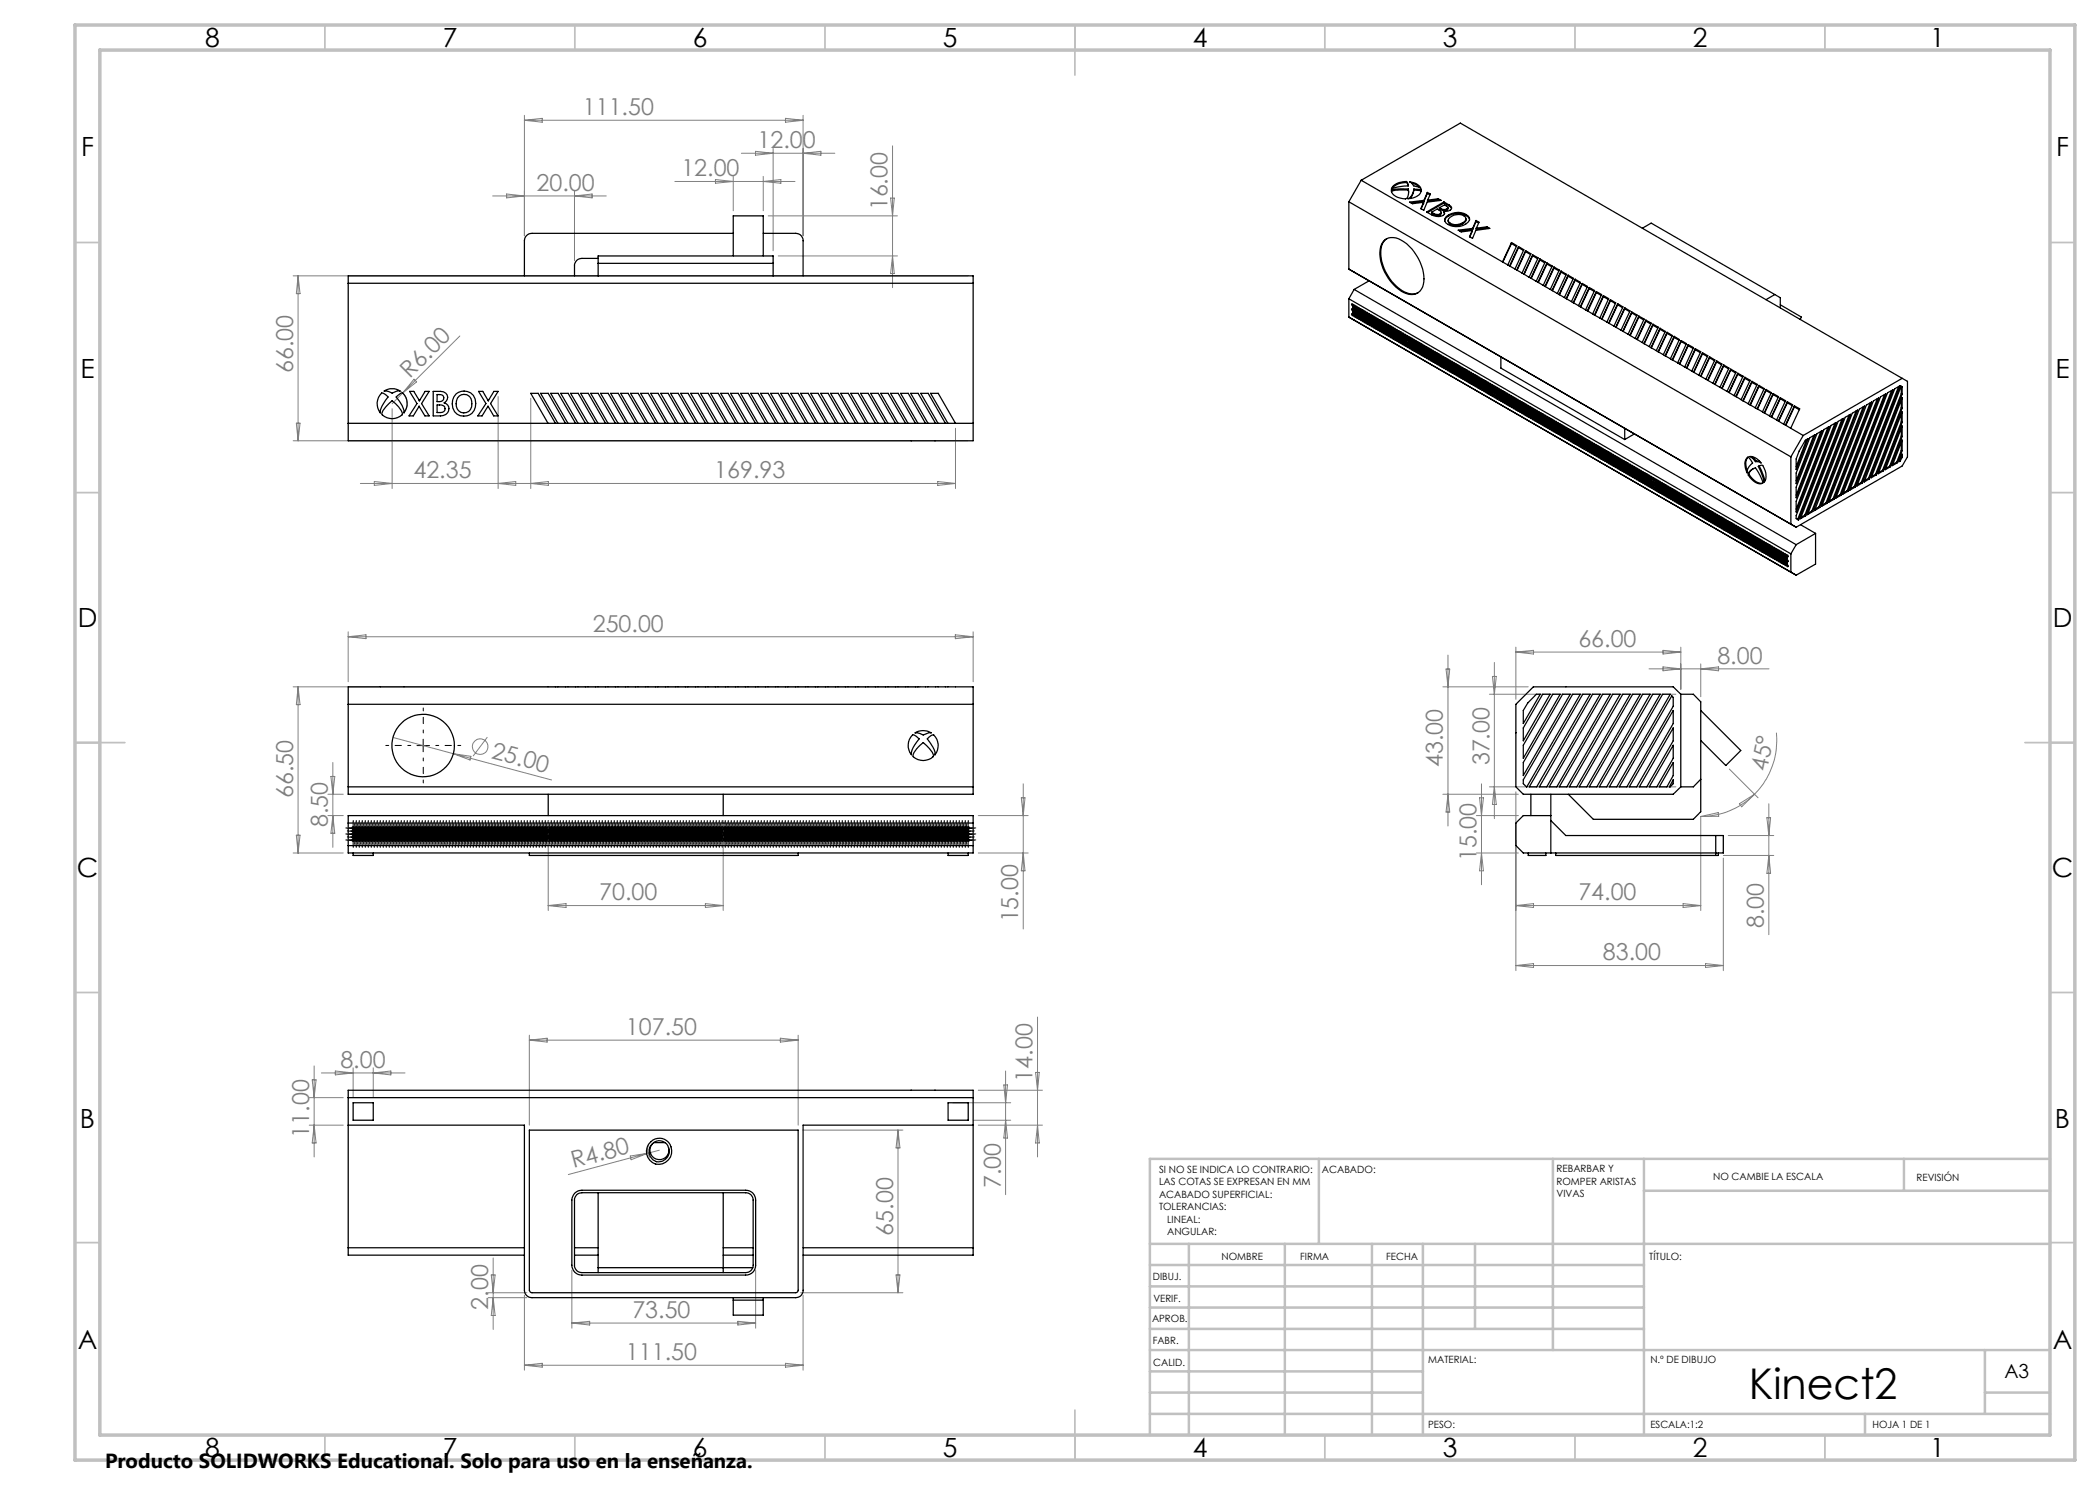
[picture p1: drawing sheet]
<svg xmlns="http://www.w3.org/2000/svg" width="420mm" height="297mm" viewBox="0 0 420 297" stroke-linecap="round" stroke-linejoin="round" font-family="sans-serif">
<defs><g id="words">
<text font-size="8.5" x="349.8" y="279.7">Kinect2</text>
<g font-size="5.3">
<text x="41" y="9.5">8</text>
<text x="88.5" y="9.5">7</text>
<text x="138.5" y="9.5">6</text>
<text x="188.5" y="9.5">5</text>
<text x="238.5" y="9.5">4</text>
<text x="288.5" y="9.5">3</text>
<text x="338.5" y="9.5">2</text>
<text x="386" y="9.5">1</text>
<text x="16.2" y="31.3">F</text>
<text x="411.2" y="31.3">F</text>
<text x="16.1" y="75.5">E</text>
<text x="411.1" y="75.5">E</text>
<text x="15.5" y="125.5">D</text>
<text x="410.5" y="125.5">D</text>
<text x="15.4" y="175.5">C</text>
<text x="410.4" y="175.5">C</text>
<text x="16" y="225.5">B</text>
<text x="411" y="225.5">B</text>
<text x="15.5" y="269.8">A</text>
<text x="410.5" y="269.8">A</text>
<text x="41" y="291.5">8</text>
<text x="88.5" y="291.5">7</text>
<text x="138.5" y="291.5">6</text>
<text x="188.5" y="291.5">5</text>
<text x="238.5" y="291.5">4</text>
<text x="288.5" y="291.5">3</text>
<text x="338.5" y="291.5">2</text>
<text x="386" y="291.5">1</text>
</g>
<g font-size="4.7" fill="#808080">
<text x="116.6" y="23">111.50</text>
<text x="151.5" y="29.6">12.00</text>
<text x="136.3" y="35.3">12.00</text>
<text x="107.3" y="38.2">20.00</text>
<text x="177.5" y="42.1" transform="rotate(-90 177.5 42.1)">16.00</text>
<text x="58.6" y="74.6" transform="rotate(-90 58.6 74.6)">66.00</text>
<text x="82" y="75.8" transform="rotate(-45 82 75.8)">R6.00</text>
<text x="82.7" y="95.7">42.35</text>
<text x="142.8" y="95.7">169.93</text>
<text x="118.6" y="126.3">250.00</text>
<text x="315.7" y="129.4">66.00</text>
<text x="343.5" y="132.7">8.00</text>
<text x="98.1" y="151.6" transform="rotate(15 98.1 151.6)">25.00</text>
<text x="288.6" y="153.4" transform="rotate(-90 288.6 153.4)">43.00</text>
<text x="297.9" y="153.1" transform="rotate(-90 297.9 153.1)">37.00</text>
<text x="353.4" y="154.4" transform="rotate(-78 353.4 154.4)">45°</text>
<text x="58.6" y="159.6" transform="rotate(-90 58.6 159.6)">66.50</text>
<text x="65.6" y="165.4" transform="rotate(-90 65.6 165.4)">8.50</text>
<text x="295.3" y="172.3" transform="rotate(-90 295.3 172.3)">15.00</text>
<text x="119.8" y="180.1">70.00</text>
<text x="203.6" y="184.5" transform="rotate(-90 203.6 184.5)">15.00</text>
<text x="315.7" y="180.1">74.00</text>
<text x="352.8" y="185.6" transform="rotate(-90 352.8 185.6)">8.00</text>
<text x="320.6" y="192.1">83.00</text>
<text x="125.2" y="207">107.50</text>
<text x="68.1" y="213.6">8.00</text>
<text x="206.5" y="216.3" transform="rotate(-90 206.5 216.3)">14.00</text>
<text x="61.8" y="227.5" transform="rotate(-90 61.8 227.5)">11.00</text>
<text x="114.7" y="233.7" transform="rotate(-15 114.7 233.7)">R4.80</text>
<text x="200.1" y="237.6" transform="rotate(-90 200.1 237.6)">7.00</text>
<text x="178.6" y="247.1" transform="rotate(-90 178.6 247.1)">65.00</text>
<text x="97.7" y="261.9" transform="rotate(-90 97.7 261.9)">2.00</text>
<text x="126.5" y="263.6">73.50</text>
<text x="125.2" y="272">111.50</text>
</g>
<text font-size="4.1" x="21" y="293.7">Producto SOLIDWORKS Educational. Solo para uso en la enseñanza.</text>
<text font-size="3.9" x="400.9" y="275.5">A3</text>
<g font-size="2">
<text x="231.8" y="234.6">SI NO SE INDICA LO CONTRARIO:</text>
<text x="231.8" y="237.1">LAS COTAS SE EXPRESAN EN MM</text>
<text x="231.8" y="239.6">ACABADO SUPERFICIAL:</text>
<text x="264.4" y="234.6">ACABADO:</text>
<text x="311.3" y="234.5">REBARBAR Y</text>
<text x="311.3" y="237">ROMPER ARISTAS</text>
<text x="311.3" y="239.5">VIVAS</text>
<text x="342.6" y="236">NO CAMBIE LA ESCALA</text>
<text x="383.3" y="236.2">REVISIÓN</text>
<text x="231.8" y="242.1">TOLERANCIAS:</text>
<text x="233.4" y="244.6">LINEAL:</text>
<text x="233.4" y="247.1">ANGULAR:</text>
<text x="244.3" y="252">NOMBRE</text>
<text x="260" y="251.9">FIRMA</text>
<text x="277.2" y="251.9">FECHA</text>
<text x="329.9" y="251.9">TÍTULO:</text>
<text x="230.6" y="256.1">DIBUJ.</text>
<text x="230.7" y="260.3">VERIF.</text>
<text x="230.4" y="264.4">APROB.</text>
<text x="230.5" y="268.8">FABR.</text>
<text x="230.7" y="273.1">CALID.</text>
<text x="285.6" y="272.5">MATERIAL:</text>
<text x="330.1" y="272.5">N.º DE DIBUJO</text>
<text x="285.6" y="285.5">PESO:</text>
<text x="330.1" y="285.6">ESCALA:1:2</text>
<text x="374.5" y="285.6">HOJA 1 DE 1</text>
</g>
</g></defs>
<g fill="none" stroke="#808080" stroke-width=".2">
<path d="M98.5 39.2h22.7M101.3 38.8l3.6 .4-3.6 .4zM104.9 23.1v24.1M104.9 24.1h55.7M104.9 24.1l3.5-.4v.7zM114.9 38.2v14M114.9 39.2l3.5-.4v.8zM135 36.3h24M143.1 35.9l3.5 .4-3.5 .4zM146.6 35.3v6.9M148.3 30.7h18.7M151.1 30.3l3.5 .4-3.5 .3z"/>
<path d="M152.6 35.3v6.9M152.6 36.3l3.6-.4v.8zM154.6 29.7v20.5M157.1 23.7l3.5 .4-3.5 .3zM160.6 23.1v24.1M160.6 30.7l3.6-.4v.7zM178.1 39.6h.8l-.4 3.6zM178.5 29.2v28.3M58.6 55.2h135M59.6 55.2v33M59.6 55.2l.4 3.5h-.7zM153.6 43.2h25.9"/>
<path d="M155.6 51.2h23.9M178.5 51.2l.4 3.5h-.8zM79.8 78.1a2.95 2.95 0 0 1 1.2 4.1M80.5 78.6l-2.1 2.1M82.8 75.8l.5 .6-2.8 2.2zM92 67.2l-11.5 11.4M99.6 79.3v18.4M106.2 79.7v18M58.6 88.2h135M59.3 84.6h.7l-.4 3.6zM72.1 96.7h33.9M74.9 96.3l3.5 .4-3.5 .4z"/>
<path d="M78.4 81.7v16M99.6 96.7l3.6-.4v.8zM106.2 96.7h84.9M106.2 96.7l3.5-.4v.8zM187.5 96.3l3.6 .4-3.6 .4zM191.1 85.7v12M58.6 137.4h125.5M59.6 137.4v33.2M59.6 137.4l.4 3.5h-.7zM69.6 126.4v9.9M69.6 127.3h125M69.6 127.3l3.6-.3v.7z"/>
<path d="M191.1 127l3.5 .3-3.5 .4zM194.6 126.4v9.9M288.6 137.4h17M289.2 133.8h.7l-.3 3.6zM289.6 131v34.2M297.9 138.8h37.3M298.5 135.3h.8l-.4 3.5zM298.9 132.5v31.2M303.2 129.4v10.5M303.2 130.4l3.5-.3v.7zM303.2 130.4h33M329.8 133.8h24"/>
<path d="M332.6 130.1l3.6 .3-3.6 .4zM332.6 133.4l3.6 .4-3.6 .4zM336.2 129.4v8.5M340.1 132.8v6.5M340.1 133.8l3.6-.4v.8zM65.6 158.9h3.1M66.2 155.3h.8l-.4 3.6zM66.6 152.5v17M78.6 147.5l12.1 3.2M90.7 150.7l19.6 5.3M90.7 150.7l3.5 .6-.2 .7zM97.5 147.4l-2.9 3.8"/>
<path d="M204.3 159.6h.7l-.4 3.5zM204.6 156.8v29M288.6 158.9h15.1M289.6 158.9l.3 3.5h-.7zM295.9 159.6h.8l-.4 3.5zM296.3 156.8v20.1M297.9 157.4h37.3M298.9 157.4l.4 3.5h-.8zM303.2 158.4v35.7M345.9 153.8l5.7 5.8M350.9 158.9a15.4 15.4 0 0 1-10.8 4.4M355.3 146.5a15.4 15.4 0 0 1-4.4 12.4"/>
<path d="M58.6 170.6h10.1M59.3 167h.7l-.4 3.6zM65.6 163.1h3.1M66.6 163.1l.4 3.5h-.8zM109.6 164.1v18M144.6 164.1v18M195.7 170.6h9.9M195.7 163.1h9.9M204.6 170.6l.4 3.6h-.7zM295.3 170.6h8.4M295.3 163.1h8.4M296.3 170.6l.4 3.6h-.8z"/>
<path d="M340.1 163.4v18.7M340.1 163.3l3.5-.8 .1 .8zM344.7 171.1h10.1M344.7 171.6v22.5M345.7 167.1h9.1M347.9 160.8l3-1.9-2.6 2.5zM353.4 163.5h.7l-.3 3.6zM353.8 160.8v26.1M353.8 171.1l.3 3.6h-.7zM109.6 181.1h35M109.6 181.1l3.6-.4v.8zM141.1 180.7l3.5 .4-3.5 .4z"/>
<path d="M303.2 181.1h36.9M303.2 181.1l3.5-.4v.8zM303.2 193.1l3.5-.4v.8zM303.2 193.1h41.5M336.6 180.7l3.5 .4-3.5 .4zM341.1 192.7l3.6 .4-3.6 .4zM61.8 219.5h6.9M62.4 216h.8l-.4 3.5zM62.8 213.2v18.2M64.3 214.6h16.7M67.1 214.2l3.5 .4-3.5 .4zM70.6 213.6v5.9"/>
<path d="M74.6 213.6v5.9M74.6 214.6l3.6-.4v.8zM105.9 207v18M105.9 208h53.7M105.9 208l3.5-.4v.8zM156.1 207.6l3.5 .4-3.5 .4zM159.6 207v18M195.7 218h12.8M200.8 217h.7l-.4 3.6zM201.1 214.2v24.7M207.1 214.5h.8l-.4 3.5zM207.5 203.4v28"/>
<path d="M61.8 225h6.9M62.8 225l.4 3.6h-.8zM126 231.2l3.6-.6-3.4 1.3zM129.6 230.6l-15.9 4.3M129.7 229.1a2.41 2.41 0 0 0 .3 2.4M131.9 230l-2.3 .6M160.6 226h20M179.6 226v32.5M179.6 226l.4 3.6h-.8zM190.6 220.6h11.5M194.6 224h7.5M195.7 225h12.8"/>
<path d="M201.1 224l.4 3.6h-.7zM207.5 225l.4 3.6h-.8zM97.6 259.5h7.8M97.6 258.5h7.8M98.2 255h.8l-.4 3.5zM98.6 251.6v14.3M98.6 259.5l.4 3.6h-.8zM104.9 259v15M114.4 254v11.6M151.1 254v11.6M160.1 258.5h20.5M160.6 259v15"/>
<path d="M179.2 255h.8l-.4 3.5zM104.9 273l3.5-.3v.7zM104.9 273h55.7M114.4 264.6h36.7M114.4 264.6l3.5-.3v.7zM147.6 264.3l3.5 .3-3.5 .4zM157.1 272.7l3.5 .3-3.5 .4z"/>
<circle cx="96" cy="149.3" r="1.56"/>
</g>
<g fill="none" stroke="#000" stroke-width=".2" stroke-dasharray="15.2 1.3 1.3 1.3">
<path d="M69.4 165.6h-.2M69.4 166.8h-.2M69.4 168h-.2M69.7 166.2h-.2M69.7 167.4h-.2M70 166.8h-.2M70 165.6h-.2M70 168h-.2M70.3 167.4h-.2M70.3 166.2h-.2M70.6 166.8h-.2M70.6 165.6h-.2"/>
<path d="M70.6 168h-.2M70.7 164.3v-.2M70.7 166.8v.3M70.7 165.5v-.2M70.7 168v.3M70.7 166.7v-.2M70.7 169.2v.3M70.9 167.4h-.2M70.9 166.2h-.2M71 164.9v-.2M71 167.4v.3M71 166.1v-.2"/>
<path d="M71 168.6v.3M71.2 166.8h-.2M71.2 165.6h-.2M71.2 168h-.2M71.3 165.5v-.2M71.3 168v.3M71.3 164.3v-.2M71.3 166.8v.3M71.3 166.7v-.2M71.3 169.2v.3M71.5 167.4h-.2M71.5 166.2h-.2"/>
<path d="M71.6 166.1v-.2M71.6 168.6v.3M71.6 164.9v-.2M71.6 167.4v.3M71.8 166.8h-.2M71.8 165.6h-.2M71.8 168h-.2M71.9 165.5v-.2M71.9 168v.3M71.9 164.3v-.2M71.9 166.8v.3M71.9 166.7v-.2"/>
<path d="M71.9 169.2v.3M71.9 165.6h.3M71.9 166.8h.3M71.9 168h.3M72.1 167.4h-.2M72.1 166.2h-.2M72.2 166.1v-.2M72.2 168.6v.3M72.2 164.9v-.2M72.2 167.4v.3M72.2 166.2h.3M72.2 167.4h.3"/>
<path d="M72.4 166.8h-.2M72.4 165.6h-.2M72.4 168h-.2M72.5 165.5v-.2M72.5 168v.3M72.5 164.3v-.2M72.5 166.8v.3M72.5 166.7v-.2M72.5 169.2v.3M72.5 166.8h.3M72.5 165.6h.3M72.5 168h.3"/>
<path d="M72.7 167.4h-.2M72.7 166.2h-.2M72.8 166.1v-.2M72.8 168.6v.3M72.8 164.9v-.2M72.8 167.4v.3M72.8 167.4h.3M72.8 166.2h.3M73 166.8h-.2M73 165.6h-.2M73 168h-.2M73.1 165.5v-.2"/>
<path d="M73.1 168v.3M73.1 164.3v-.2M73.1 166.8v.3M73.1 166.7v-.2M73.1 169.2v.3M73.1 166.8h.3M73.1 165.6h.3M73.1 168h.3M73.3 167.4h-.2M73.3 166.2h-.2M73.4 166.1v-.2M73.4 168.6v.3"/>
<path d="M73.4 164.9v-.2M73.4 167.4v.3M73.4 167.4h.3M73.4 166.2h.3M73.6 166.8h-.2M73.6 165.6h-.2M73.6 168h-.2M73.7 165.5v-.2M73.7 168v.3M73.7 164.3v-.2M73.7 166.8v.3M73.7 166.7v-.2"/>
<path d="M73.7 169.2v.3M73.7 166.8h.3M73.7 165.6h.3M73.7 168h.3M73.9 167.4h-.2M73.9 166.2h-.2M74 166.1v-.2M74 168.6v.3M74 164.9v-.2M74 167.4v.3M74 167.4h.3M74 166.2h.3"/>
<path d="M74.2 166.8h-.2M74.2 165.6h-.2M74.2 168h-.2M74.3 165.5v-.2M74.3 168v.3M74.3 164.3v-.2M74.3 166.8v.3M74.3 166.7v-.2M74.3 169.2v.3M74.3 166.8h.3M74.3 165.6h.3M74.3 168h.3"/>
<path d="M74.5 167.4h-.2M74.5 166.2h-.2M74.6 166.1v-.2M74.6 168.6v.3M74.6 164.9v-.2M74.6 167.4v.3M74.6 167.4h.3M74.6 166.2h.3M74.8 166.8h-.2M74.8 165.6h-.2M74.8 168h-.2M74.9 165.5v-.2"/>
<path d="M74.9 168v.3M74.9 164.3v-.2M74.9 166.8v.3M74.9 166.7v-.2M74.9 169.2v.3M74.9 166.8h.3M74.9 165.6h.3M74.9 168h.3M75.1 167.4h-.2M75.1 166.2h-.2M75.2 166.1v-.2M75.2 168.6v.3"/>
<path d="M75.2 164.9v-.2M75.2 167.4v.3M75.2 167.4h.3M75.2 166.2h.3M75.4 166.8h-.2M75.4 165.6h-.2M75.4 168h-.2M75.5 165.5v-.2M75.5 168v.3M75.5 164.3v-.2M75.5 166.8v.3M75.5 166.7v-.2"/>
<path d="M75.5 169.2v.3M75.5 166.8h.3M75.5 165.6h.3M75.5 168h.3M75.7 167.4h-.2M75.7 166.2h-.2M75.8 166.1v-.2M75.8 168.6v.3M75.8 164.9v-.2M75.8 167.4v.3M75.8 167.4h.3M75.8 166.2h.3"/>
<path d="M76 166.8h-.2M76 165.6h-.2M76 168h-.2M76.1 165.5v-.2M76.1 168v.3M76.1 164.3v-.2M76.1 166.8v.3M76.1 166.7v-.2M76.1 169.2v.3M76.1 166.8h.3M76.1 165.6h.3M76.1 168h.3"/>
<path d="M76.3 167.4h-.2M76.3 166.2h-.2M76.4 166.1v-.2M76.4 168.6v.3M76.4 164.9v-.2M76.4 167.4v.3M76.4 167.4h.3M76.4 166.2h.3M76.6 166.8h-.2M76.6 165.6h-.2M76.6 168h-.2M76.7 165.5v-.2"/>
<path d="M76.7 168v.3M76.7 164.3v-.2M76.7 166.8v.3M76.7 166.7v-.2M76.7 169.2v.3M76.7 166.8h.3M76.7 165.6h.3M76.7 168h.3M76.9 167.4h-.2M76.9 166.2h-.2M77 166.1v-.2M77 168.6v.3"/>
<path d="M77 164.9v-.2M77 167.4v.3M77 167.4h.3M77 166.2h.3M77.2 166.8h-.2M77.2 165.6h-.2M77.2 168h-.2M77.3 165.5v-.2M77.3 168v.3M77.3 164.3v-.2M77.3 166.8v.3M77.3 166.7v-.2"/>
<path d="M77.3 169.2v.3M77.3 166.8h.3M77.3 165.6h.3M77.3 168h.3M77.5 167.4h-.2M77.5 166.2h-.2M77.6 166.1v-.2M77.6 168.6v.3M77.6 164.9v-.2M77.6 167.4v.3M77.6 167.4h.3M77.6 166.2h.3"/>
<path d="M77.8 166.8h-.2M77.8 165.6h-.2M77.8 168h-.2M77.9 165.5v-.2M77.9 168v.3M77.9 164.3v-.2M77.9 166.8v.3M77.9 166.7v-.2M77.9 169.2v.3M77.9 166.8h.3M77.9 165.6h.3M77.9 168h.3"/>
<path d="M78.1 167.4h-.2M78.1 166.2h-.2M78.2 166.1v-.2M78.2 168.6v.3M78.2 164.9v-.2M78.2 167.4v.3M78.2 167.4h.3M78.2 166.2h.3M78.4 166.8h-.2M78.4 165.6h-.2M78.4 168h-.2M78.5 165.5v-.2"/>
<path d="M78.5 168v.3M78.5 164.3v-.2M78.5 166.8v.3M78.5 166.7v-.2M78.5 169.2v.3M78.5 166.8h.3M78.5 165.6h.3M78.5 168h.3M78.7 167.4h-.2M78.7 166.2h-.2M78.8 166.1v-.2M78.8 168.6v.3"/>
<path d="M78.8 164.9v-.2M78.8 167.4v.3M78.8 167.4h.3M78.8 166.2h.3M79 166.8h-.2M79 165.6h-.2M79 168h-.2M79.1 165.5v-.2M79.1 168v.3M79.1 164.3v-.2M79.1 166.8v.3M79.1 166.7v-.2"/>
<path d="M79.1 169.2v.3M79.1 166.8h.3M79.1 165.6h.3M79.1 168h.3M79.3 167.4h-.2M79.3 166.2h-.2M79.4 166.1v-.2M79.4 168.6v.3M79.4 164.9v-.2M79.4 167.4v.3M79.4 167.4h.3M79.4 166.2h.3"/>
<path d="M79.6 166.8h-.2M79.6 165.6h-.2M79.6 168h-.2M79.7 165.5v-.2M79.7 168v.3M79.7 164.3v-.2M79.7 166.8v.3M79.7 166.7v-.2M79.7 169.2v.3M79.7 166.8h.3M79.7 165.6h.3M79.7 168h.3"/>
<path d="M79.9 167.4h-.2M79.9 166.2h-.2M80 166.1v-.2M80 168.6v.3M80 164.9v-.2M80 167.4v.3M80 167.4h.3M80 166.2h.3M80.2 166.8h-.2M80.2 165.6h-.2M80.2 168h-.2M80.3 165.5v-.2"/>
<path d="M80.3 168v.3M80.3 164.3v-.2M80.3 166.8v.3M80.3 166.7v-.2M80.3 169.2v.3M80.3 166.8h.3M80.3 165.6h.3M80.3 168h.3M80.5 167.4h-.2M80.5 166.2h-.2M80.6 166.1v-.2M80.6 168.6v.3"/>
<path d="M80.6 164.9v-.2M80.6 167.4v.3M80.6 167.4h.3M80.6 166.2h.3M80.8 166.8h-.2M80.8 165.6h-.2M80.8 168h-.2M80.9 165.5v-.2M80.9 168v.3M80.9 164.3v-.2M80.9 166.8v.3M80.9 166.7v-.2"/>
<path d="M80.9 169.2v.3M80.9 166.8h.3M80.9 165.6h.3M80.9 168h.3M81.1 167.4h-.2M81.1 166.2h-.2M81.2 166.1v-.2M81.2 168.6v.3M81.2 164.9v-.2M81.2 167.4v.3M81.2 167.4h.3M81.2 166.2h.3"/>
<path d="M81.4 166.8h-.2M81.4 165.6h-.2M81.4 168h-.2M81.5 165.5v-.2M81.5 168v.3M81.5 164.3v-.2M81.5 166.8v.3M81.5 166.7v-.2M81.5 169.2v.3M81.5 166.8h.3M81.5 165.6h.3M81.5 168h.3"/>
<path d="M81.7 167.4h-.2M81.7 166.2h-.2M81.8 166.1v-.2M81.8 168.6v.3M81.8 164.9v-.2M81.8 167.4v.3M81.8 167.4h.3M81.8 166.2h.3M82 166.8h-.2M82 165.6h-.2M82 168h-.2M82.1 165.5v-.2"/>
<path d="M82.1 168v.3M82.1 164.3v-.2M82.1 166.8v.3M82.1 166.7v-.2M82.1 169.2v.3M82.1 166.8h.3M82.1 165.6h.3M82.1 168h.3M82.3 167.4h-.2M82.3 166.2h-.2M82.4 166.1v-.2M82.4 168.6v.3"/>
<path d="M82.4 164.9v-.2M82.4 167.4v.3M82.4 167.4h.3M82.4 166.2h.3M82.6 166.8h-.2M82.6 165.6h-.2M82.6 168h-.2M82.7 165.5v-.2M82.7 168v.3M82.7 164.3v-.2M82.7 166.8v.3M82.7 166.7v-.2"/>
<path d="M82.7 169.2v.3M82.7 166.8h.3M82.7 165.6h.3M82.7 168h.3M82.9 167.4h-.2M82.9 166.2h-.2M83 166.1v-.2M83 168.6v.3M83 164.9v-.2M83 167.4v.3M83 167.4h.3M83 166.2h.3"/>
<path d="M83.2 166.8h-.2M83.2 165.6h-.2M83.2 168h-.2M83.3 165.5v-.2M83.3 168v.3M83.3 164.3v-.2M83.3 166.8v.3M83.3 166.7v-.2M83.3 169.2v.3M83.3 166.8h.3M83.3 165.6h.3M83.3 168h.3"/>
<path d="M83.5 167.4h-.2M83.5 166.2h-.2M83.6 166.1v-.2M83.6 168.6v.3M83.6 164.9v-.2M83.6 167.4v.3M83.6 167.4h.3M83.6 166.2h.3M83.8 166.8h-.2M83.8 165.6h-.2M83.8 168h-.2M83.9 165.5v-.2"/>
<path d="M83.9 168v.3M83.9 164.3v-.2M83.9 166.8v.3M83.9 166.7v-.2M83.9 169.2v.3M83.9 166.8h.3M83.9 165.6h.3M83.9 168h.3M84.1 167.4h-.2M84.1 166.2h-.2M84.2 166.1v-.2M84.2 168.6v.3"/>
<path d="M84.2 164.9v-.2M84.2 167.4v.3M84.2 167.4h.3M84.2 166.2h.3M84.4 166.8h-.2M84.4 165.6h-.2M84.4 168h-.2M84.5 165.5v-.2M84.5 168v.3M84.5 164.3v-.2M84.5 166.8v.3M84.5 166.7v-.2"/>
<path d="M84.5 169.2v.3M84.5 166.8h.3M84.5 165.6h.3M84.5 168h.3M84.7 167.4h-.2M84.7 166.2h-.2M84.8 166.1v-.2M84.8 168.6v.3M84.8 164.9v-.2M84.8 167.4v.3M84.8 167.4h.3M84.8 166.2h.3"/>
<path d="M85 166.8h-.2M85 165.6h-.2M85 168h-.2M85.1 165.5v-.2M85.1 168v.3M85.1 164.3v-.2M85.1 166.8v.3M85.1 166.7v-.2M85.1 169.2v.3M85.1 166.8h.3M85.1 165.6h.3M85.1 168h.3"/>
<path d="M85.3 167.4h-.2M85.3 166.2h-.2M85.4 166.1v-.2M85.4 168.6v.3M85.4 164.9v-.2M85.4 167.4v.3M85.4 167.4h.3M85.4 166.2h.3M85.6 166.8h-.2M85.6 165.6h-.2M85.6 168h-.2M85.7 165.5v-.2"/>
<path d="M85.7 168v.3M85.7 164.3v-.2M85.7 166.8v.3M85.7 166.7v-.2M85.7 169.2v.3M85.7 166.8h.3M85.7 165.6h.3M85.7 168h.3M85.9 167.4h-.2M85.9 166.2h-.2M86 166.1v-.2M86 168.6v.3"/>
<path d="M86 164.9v-.2M86 167.4v.3M86 167.4h.3M86 166.2h.3M86.2 166.8h-.2M86.2 165.6h-.2M86.2 168h-.2M86.3 165.5v-.2M86.3 168v.3M86.3 164.3v-.2M86.3 166.8v.3M86.3 166.7v-.2"/>
<path d="M86.3 169.2v.3M86.3 166.8h.3M86.3 165.6h.3M86.3 168h.3M86.5 167.4h-.2M86.5 166.2h-.2M86.6 166.1v-.2M86.6 168.6v.3M86.6 164.9v-.2M86.6 167.4v.3M86.6 167.4h.3M86.6 166.2h.3"/>
<path d="M86.8 166.8h-.2M86.8 165.6h-.2M86.8 168h-.2M86.9 165.5v-.2M86.9 168v.3M86.9 164.3v-.2M86.9 166.8v.3M86.9 166.7v-.2M86.9 169.2v.3M86.9 166.8h.3M86.9 165.6h.3M86.9 168h.3"/>
<path d="M87.1 167.4h-.2M87.1 166.2h-.2M87.2 166.1v-.2M87.2 168.6v.3M87.2 164.9v-.2M87.2 167.4v.3M87.2 167.4h.3M87.2 166.2h.3M87.4 166.8h-.2M87.4 165.6h-.2M87.4 168h-.2M87.5 165.5v-.2"/>
<path d="M87.5 168v.3M87.5 164.3v-.2M87.5 166.8v.3M87.5 166.7v-.2M87.5 169.2v.3M87.5 166.8h.3M87.5 165.6h.3M87.5 168h.3M87.7 167.4h-.2M87.7 166.2h-.2M87.8 166.1v-.2M87.8 168.6v.3"/>
<path d="M87.8 164.9v-.2M87.8 167.4v.3M87.8 167.4h.3M87.8 166.2h.3M88 166.8h-.2M88 165.6h-.2M88 168h-.2M88.1 165.5v-.2M88.1 168v.3M88.1 164.3v-.2M88.1 166.8v.3M88.1 166.7v-.2"/>
<path d="M88.1 169.2v.3M88.1 166.8h.3M88.1 165.6h.3M88.1 168h.3M88.3 167.4h-.2M88.3 166.2h-.2M88.4 166.1v-.2M88.4 168.6v.3M88.4 164.9v-.2M88.4 167.4v.3M88.4 167.4h.3M88.4 166.2h.3"/>
<path d="M88.6 166.8h-.2M88.6 165.6h-.2M88.6 168h-.2M88.7 165.5v-.2M88.7 168v.3M88.7 164.3v-.2M88.7 166.8v.3M88.7 166.7v-.2M88.7 169.2v.3M88.7 166.8h.3M88.7 165.6h.3M88.7 168h.3"/>
<path d="M88.9 167.4h-.2M88.9 166.2h-.2M89 166.1v-.2M89 168.6v.3M89 164.9v-.2M89 167.4v.3M89 167.4h.3M89 166.2h.3M89.2 166.8h-.2M89.2 165.6h-.2M89.2 168h-.2M89.3 165.5v-.2"/>
<path d="M89.3 168v.3M89.3 164.3v-.2M89.3 166.8v.3M89.3 166.7v-.2M89.3 169.2v.3M89.3 166.8h.3M89.3 165.6h.3M89.3 168h.3M89.5 167.4h-.2M89.5 166.2h-.2M89.6 166.1v-.2M89.6 168.6v.3"/>
<path d="M89.6 164.9v-.2M89.6 167.4v.3M89.6 167.4h.3M89.6 166.2h.3M89.8 166.8h-.2M89.8 165.6h-.2M89.8 168h-.2M89.9 165.5v-.2M89.9 168v.3M89.9 164.3v-.2M89.9 166.8v.3M89.9 166.7v-.2"/>
<path d="M89.9 169.2v.3M89.9 166.8h.3M89.9 165.6h.3M89.9 168h.3M90.1 167.4h-.2M90.1 166.2h-.2M90.2 166.1v-.2M90.2 168.6v.3M90.2 164.9v-.2M90.2 167.4v.3M90.2 167.4h.3M90.2 166.2h.3"/>
<path d="M90.4 166.8h-.2M90.4 165.6h-.2M90.4 168h-.2M90.5 165.5v-.2M90.5 168v.3M90.5 164.3v-.2M90.5 166.8v.3M90.5 166.7v-.2M90.5 169.2v.3M90.5 166.8h.3M90.5 165.6h.3M90.5 168h.3"/>
<path d="M90.7 167.4h-.2M90.7 166.2h-.2M90.8 166.1v-.2M90.8 168.6v.3M90.8 164.9v-.2M90.8 167.4v.3M90.8 167.4h.3M90.8 166.2h.3M91 166.8h-.2M91 165.6h-.2M91 168h-.2M91.1 165.5v-.2"/>
<path d="M91.1 168v.3M91.1 164.3v-.2M91.1 166.8v.3M91.1 166.7v-.2M91.1 169.2v.3M91.1 166.8h.3M91.1 165.6h.3M91.1 168h.3M91.3 167.4h-.2M91.3 166.2h-.2M91.4 166.1v-.2M91.4 168.6v.3"/>
<path d="M91.4 164.9v-.2M91.4 167.4v.3M91.4 167.4h.3M91.4 166.2h.3M91.6 166.8h-.2M91.6 165.6h-.2M91.6 168h-.2M91.7 165.5v-.2M91.7 168v.3M91.7 164.3v-.2M91.7 166.8v.3M91.7 166.7v-.2"/>
<path d="M91.7 169.2v.3M91.7 166.8h.3M91.7 165.6h.3M91.7 168h.3M91.9 167.4h-.2M91.9 166.2h-.2M92 166.1v-.2M92 168.6v.3M92 164.9v-.2M92 167.4v.3M92 167.4h.3M92 166.2h.3"/>
<path d="M92.2 166.8h-.2M92.2 165.6h-.2M92.2 168h-.2M92.3 165.5v-.2M92.3 168v.3M92.3 164.3v-.2M92.3 166.8v.3M92.3 166.7v-.2M92.3 169.2v.3M92.3 166.8h.3M92.3 165.6h.3M92.3 168h.3"/>
<path d="M92.5 167.4h-.2M92.5 166.2h-.2M92.6 166.1v-.2M92.6 168.6v.3M92.6 164.9v-.2M92.6 167.4v.3M92.6 167.4h.3M92.6 166.2h.3M92.8 166.8h-.2M92.8 165.6h-.2M92.8 168h-.2M92.9 165.5v-.2"/>
<path d="M92.9 168v.3M92.9 164.3v-.2M92.9 166.8v.3M92.9 166.7v-.2M92.9 169.2v.3M92.9 166.8h.3M92.9 165.6h.3M92.9 168h.3M93.1 167.4h-.2M93.1 166.2h-.2M93.2 166.1v-.2M93.2 168.6v.3"/>
<path d="M93.2 164.9v-.2M93.2 167.4v.3M93.2 167.4h.3M93.2 166.2h.3M93.4 166.8h-.2M93.4 165.6h-.2M93.4 168h-.2M93.5 165.5v-.2M93.5 168v.3M93.5 164.3v-.2M93.5 166.8v.3M93.5 166.7v-.2"/>
<path d="M93.5 169.2v.3M93.5 166.8h.3M93.5 165.6h.3M93.5 168h.3M93.7 167.4h-.2M93.7 166.2h-.2M93.8 166.1v-.2M93.8 168.6v.3M93.8 164.9v-.2M93.8 167.4v.3M93.8 167.4h.3M93.8 166.2h.3"/>
<path d="M94 166.8h-.2M94 165.6h-.2M94 168h-.2M94.1 165.5v-.2M94.1 168v.3M94.1 164.3v-.2M94.1 166.8v.3M94.1 166.7v-.2M94.1 169.2v.3M94.1 166.8h.3M94.1 165.6h.3M94.1 168h.3"/>
<path d="M94.3 167.4h-.2M94.3 166.2h-.2M94.4 166.1v-.2M94.4 168.6v.3M94.4 164.9v-.2M94.4 167.4v.3M94.4 167.4h.3M94.4 166.2h.3M94.6 166.8h-.2M94.6 165.6h-.2M94.6 168h-.2M94.7 165.5v-.2"/>
<path d="M94.7 168v.3M94.7 164.3v-.2M94.7 166.8v.3M94.7 166.7v-.2M94.7 169.2v.3M94.7 166.8h.3M94.7 165.6h.3M94.7 168h.3M94.9 167.4h-.2M94.9 166.2h-.2M95 166.1v-.2M95 168.6v.3"/>
<path d="M95 164.9v-.2M95 167.4v.3M95 167.4h.3M95 166.2h.3M95.2 166.8h-.2M95.2 165.6h-.2M95.2 168h-.2M95.3 165.5v-.2M95.3 168v.3M95.3 164.3v-.2M95.3 166.8v.3M95.3 166.7v-.2"/>
<path d="M95.3 169.2v.3M95.3 166.8h.3M95.3 165.6h.3M95.3 168h.3M95.5 167.4h-.2M95.5 166.2h-.2M95.6 166.1v-.2M95.6 168.6v.3M95.6 164.9v-.2M95.6 167.4v.3M95.6 167.4h.3M95.6 166.2h.3"/>
<path d="M95.8 166.8h-.2M95.8 165.6h-.2M95.8 168h-.2M95.9 165.5v-.2M95.9 168v.3M95.9 164.3v-.2M95.9 166.8v.3M95.9 166.7v-.2M95.9 169.2v.3M95.9 166.8h.3M95.9 165.6h.3M95.9 168h.3"/>
<path d="M96.1 167.4h-.2M96.1 166.2h-.2M96.2 166.1v-.2M96.2 168.6v.3M96.2 164.9v-.2M96.2 167.4v.3M96.2 167.4h.3M96.2 166.2h.3M96.4 166.8h-.2M96.4 165.6h-.2M96.4 168h-.2M96.5 165.5v-.2"/>
<path d="M96.5 168v.3M96.5 164.3v-.2M96.5 166.8v.3M96.5 166.7v-.2M96.5 169.2v.3M96.5 166.8h.3M96.5 165.6h.3M96.5 168h.3M96.7 167.4h-.2M96.7 166.2h-.2M96.8 166.1v-.2M96.8 168.6v.3"/>
<path d="M96.8 164.9v-.2M96.8 167.4v.3M96.8 167.4h.3M96.8 166.2h.3M97 166.8h-.2M97 165.6h-.2M97 168h-.2M97.1 165.5v-.2M97.1 168v.3M97.1 164.3v-.2M97.1 166.8v.3M97.1 166.7v-.2"/>
<path d="M97.1 169.2v.3M97.1 166.8h.3M97.1 165.6h.3M97.1 168h.3M97.3 167.4h-.2M97.3 166.2h-.2M97.4 166.1v-.2M97.4 168.6v.3M97.4 164.9v-.2M97.4 167.4v.3M97.4 167.4h.3M97.4 166.2h.3"/>
<path d="M97.6 166.8h-.2M97.6 165.6h-.2M97.6 168h-.2M97.7 165.5v-.2M97.7 168v.3M97.7 164.3v-.2M97.7 166.8v.3M97.7 166.7v-.2M97.7 169.2v.3M97.7 166.8h.3M97.7 165.6h.3M97.7 168h.3"/>
<path d="M97.9 167.4h-.2M97.9 166.2h-.2M98 166.1v-.2M98 168.6v.3M98 164.9v-.2M98 167.4v.3M98 167.4h.3M98 166.2h.3M98.2 166.8h-.2M98.2 165.6h-.2M98.2 168h-.2M98.3 165.5v-.2"/>
<path d="M98.3 168v.3M98.3 164.3v-.2M98.3 166.8v.3M98.3 166.7v-.2M98.3 169.2v.3M98.3 166.8h.3M98.3 165.6h.3M98.3 168h.3M98.5 167.4h-.2M98.5 166.2h-.2M98.6 166.1v-.2M98.6 168.6v.3"/>
<path d="M98.6 164.9v-.2M98.6 167.4v.3M98.6 167.4h.3M98.6 166.2h.3M98.8 166.8h-.2M98.8 165.6h-.2M98.8 168h-.2M98.9 165.5v-.2M98.9 168v.3M98.9 164.3v-.2M98.9 166.8v.3M98.9 166.7v-.2"/>
<path d="M98.9 169.2v.3M98.9 166.8h.3M98.9 165.6h.3M98.9 168h.3M99.1 167.4h-.2M99.1 166.2h-.2M99.2 166.1v-.2M99.2 168.6v.3M99.2 164.9v-.2M99.2 167.4v.3M99.2 167.4h.3M99.2 166.2h.3"/>
<path d="M99.4 166.8h-.2M99.4 165.6h-.2M99.4 168h-.2M99.5 165.5v-.2M99.5 168v.3M99.5 164.3v-.2M99.5 166.8v.3M99.5 166.7v-.2M99.5 169.2v.3M99.5 166.8h.3M99.5 165.6h.3M99.5 168h.3"/>
<path d="M99.7 167.4h-.2M99.7 166.2h-.2M99.8 166.1v-.2M99.8 168.6v.3M99.8 164.9v-.2M99.8 167.4v.3M99.8 167.4h.3M99.8 166.2h.3M100 166.8h-.2M100 165.6h-.2M100 168h-.2M100.1 165.5v-.2"/>
<path d="M100.1 168v.3M100.1 164.3v-.2M100.1 166.8v.3M100.1 166.7v-.2M100.1 169.2v.3M100.1 166.8h.3M100.1 165.6h.3M100.1 168h.3M100.3 167.4h-.2M100.3 166.2h-.2M100.4 166.1v-.2M100.4 168.6v.3"/>
<path d="M100.4 164.9v-.2M100.4 167.4v.3M100.4 167.4h.3M100.4 166.2h.3M100.6 166.8h-.2M100.6 165.6h-.2M100.6 168h-.2M100.7 165.5v-.2M100.7 168v.3M100.7 164.3v-.2M100.7 166.8v.3M100.7 166.7v-.2"/>
<path d="M100.7 169.2v.3M100.7 166.8h.3M100.7 165.6h.3M100.7 168h.3M100.9 166.2h-.2M100.9 167.4h-.2M101 166.1v-.2M101 168.6v.3M101 164.9v-.2M101 167.4v.3M101 167.4h.3M101 166.2h.3"/>
<path d="M101.2 165.6h-.2M101.2 168h-.2M101.2 166.8h-.2M101.3 165.5v-.2M101.3 168v.3M101.3 164.3v-.2M101.3 166.8v.3M101.3 166.7v-.2M101.3 169.2v.3M101.3 166.8h.3M101.3 165.6h.3M101.3 168h.3"/>
<path d="M101.5 166.2h-.2M101.5 167.4h-.2M101.6 166.1v-.2M101.6 168.6v.3M101.6 164.9v-.2M101.6 167.4v.3M101.6 167.4h.3M101.6 166.2h.3M101.8 165.6h-.2M101.8 168h-.2M101.8 166.8h-.2M101.9 165.5v-.2"/>
<path d="M101.9 168v.3M101.9 164.3v-.2M101.9 166.8v.3M101.9 166.7v-.2M101.9 169.2v.3M101.9 166.8h.3M101.9 165.6h.3M101.9 168h.3M102.1 166.2h-.2M102.1 167.4h-.2M102.2 164.9v-.2M102.2 167.4v.3"/>
<path d="M102.2 166.1v-.2M102.2 168.6v.3M102.2 167.4h.3M102.2 166.2h.3M102.4 165.6h-.2M102.4 168h-.2M102.4 166.8h-.2M102.5 164.3v-.2M102.5 166.8v.3M102.5 166.7v-.2M102.5 169.2v.3M102.5 165.5v-.2"/>
<path d="M102.5 168v.3M102.5 166.8h.3M102.5 165.6h.3M102.5 168h.3M102.7 166.2h-.2M102.7 167.4h-.2M102.8 164.9v-.2M102.8 167.4v.3M102.8 166.1v-.2M102.8 168.6v.3M102.8 167.4h.3M102.8 166.2h.3"/>
<path d="M103 165.6h-.2M103 168h-.2M103 166.8h-.2M103.1 164.3v-.2M103.1 166.8v.3M103.1 166.7v-.2M103.1 169.2v.3M103.1 165.5v-.2M103.1 168v.3M103.1 166.8h.3M103.1 165.6h.3M103.1 168h.3"/>
<path d="M103.3 166.2h-.2M103.3 167.4h-.2M103.4 164.9v-.2M103.4 167.4v.3M103.4 166.1v-.2M103.4 168.6v.3M103.4 166.2h.3M103.4 167.4h.3M103.6 165.6h-.2M103.6 168h-.2M103.6 166.8h-.2M103.7 164.3v-.2"/>
<path d="M103.7 166.8v.3M103.7 166.7v-.2M103.7 169.2v.3M103.7 165.5v-.2M103.7 168v.3M103.7 165.6h.3M103.7 168h.3M103.7 166.8h.3M103.9 166.2h-.2M103.9 167.4h-.2M104 164.9v-.2M104 167.4v.3"/>
<path d="M104 166.1v-.2M104 168.6v.3M104 166.2h.3M104 167.4h.3M104.2 165.6h-.2M104.2 168h-.2M104.2 166.8h-.2M104.3 164.3v-.2M104.3 166.8v.3M104.3 166.7v-.2M104.3 169.2v.3M104.3 165.5v-.2"/>
<path d="M104.3 168v.3M104.3 165.6h.3M104.3 168h.3M104.3 166.8h.3M104.5 166.2h-.2M104.5 167.4h-.2M104.6 164.9v-.2M104.6 167.4v.3M104.6 166.1v-.2M104.6 168.6v.3M104.6 166.2h.3M104.6 167.4h.3"/>
<path d="M104.8 165.6h-.2M104.8 168h-.2M104.8 166.8h-.2M104.9 164.3v-.2M104.9 166.8v.3M104.9 166.7v-.2M104.9 169.2v.3M104.9 165.5v-.2M104.9 168v.3M104.9 165.6h.3M104.9 168h.3M104.9 166.8h.3"/>
<path d="M105.1 166.2h-.2M105.1 167.4h-.2M105.2 164.9v-.2M105.2 167.4v.3M105.2 166.1v-.2M105.2 168.6v.3M105.2 166.2h.3M105.2 167.4h.3M105.4 165.6h-.2M105.4 168h-.2M105.4 166.8h-.2M105.5 164.3v-.2"/>
<path d="M105.5 166.8v.3M105.5 166.7v-.2M105.5 169.2v.3M105.5 165.5v-.2M105.5 168v.3M105.5 165.6h.3M105.5 168h.3M105.5 166.8h.3M105.7 166.2h-.2M105.7 167.4h-.2M105.8 164.9v-.2M105.8 167.4v.3"/>
<path d="M105.8 166.1v-.2M105.8 168.6v.3M105.8 166.2h.3M105.8 167.4h.3M106 165.6h-.2M106 168h-.2M106 166.8h-.2M106.1 164.3v-.2M106.1 166.8v.3M106.1 166.7v-.2M106.1 169.2v.3M106.1 165.5v-.2"/>
<path d="M106.1 168v.3M106.1 165.6h.3M106.1 168h.3M106.1 166.8h.3M106.3 166.2h-.2M106.3 167.4h-.2M106.4 164.9v-.2M106.4 167.4v.3M106.4 166.1v-.2M106.4 168.6v.3M106.4 166.2h.3M106.4 167.4h.3"/>
<path d="M106.6 165.6h-.2M106.6 168h-.2M106.6 166.8h-.2M106.7 164.3v-.2M106.7 166.8v.3M106.7 166.7v-.2M106.7 169.2v.3M106.7 165.5v-.2M106.7 168v.3M106.7 165.6h.3M106.7 168h.3M106.7 166.8h.3"/>
<path d="M106.9 166.2h-.2M106.9 167.4h-.2M107 164.9v-.2M107 167.4v.3M107 166.1v-.2M107 168.6v.3M107 166.2h.3M107 167.4h.3M107.2 165.6h-.2M107.2 168h-.2M107.2 166.8h-.2M107.3 164.3v-.2"/>
<path d="M107.3 166.8v.3M107.3 166.7v-.2M107.3 169.2v.3M107.3 165.5v-.2M107.3 168v.3M107.3 165.6h.3M107.3 168h.3M107.3 166.8h.3M107.5 166.2h-.2M107.5 167.4h-.2M107.6 164.9v-.2M107.6 167.4v.3"/>
<path d="M107.6 166.1v-.2M107.6 168.6v.3M107.6 166.2h.3M107.6 167.4h.3M107.8 165.6h-.2M107.8 168h-.2M107.8 166.8h-.2M107.9 164.3v-.2M107.9 166.8v.3M107.9 166.7v-.2M107.9 169.2v.3M107.9 165.5v-.2"/>
<path d="M107.9 168v.3M107.9 165.6h.3M107.9 168h.3M107.9 166.8h.3M108.1 166.2h-.2M108.1 167.4h-.2M108.2 164.9v-.2M108.2 167.4v.3M108.2 166.1v-.2M108.2 168.6v.3M108.2 166.2h.3M108.2 167.4h.3"/>
<path d="M108.4 165.6h-.2M108.4 168h-.2M108.4 166.8h-.2M108.5 164.3v-.2M108.5 166.8v.3M108.5 166.7v-.2M108.5 169.2v.3M108.5 165.5v-.2M108.5 168v.3M108.5 165.6h.3M108.5 168h.3M108.5 166.8h.3"/>
<path d="M108.7 166.2h-.2M108.7 167.4h-.2M108.8 164.9v-.2M108.8 167.4v.3M108.8 166.1v-.2M108.8 168.6v.3M108.8 166.2h.3M108.8 167.4h.3M109 165.6h-.2M109 168h-.2M109 166.8h-.2M109.1 164.3v-.2"/>
<path d="M109.1 166.8v.3M109.1 166.7v-.2M109.1 169.2v.3M109.1 165.5v-.2M109.1 168v.3M109.1 165.6h.3M109.1 168h.3M109.1 166.8h.3M109.3 166.2h-.2M109.3 167.4h-.2M109.4 164.9v-.2M109.4 167.4v.3"/>
<path d="M109.4 166.1v-.2M109.4 168.6v.3M109.4 166.2h.3M109.4 167.4h.3M109.6 165.6h-.2M109.6 168h-.2M109.6 166.8h-.2M109.7 164.3v-.2M109.7 166.8v.3M109.7 166.7v-.2M109.7 169.2v.3M109.7 165.5v-.2"/>
<path d="M109.7 168v.3M109.7 165.6h.3M109.7 168h.3M109.7 166.8h.3M109.9 166.2h-.2M109.9 167.4h-.2M110 164.9v-.2M110 167.4v.3M110 166.1v-.2M110 168.6v.3M110 166.2h.3M110 167.4h.3"/>
<path d="M110.2 165.6h-.2M110.2 168h-.2M110.2 166.8h-.2M110.3 164.3v-.2M110.3 166.8v.3M110.3 166.7v-.2M110.3 169.2v.3M110.3 165.5v-.2M110.3 168v.3M110.3 165.6h.3M110.3 168h.3M110.3 166.8h.3"/>
<path d="M110.5 166.2h-.2M110.5 167.4h-.2M110.6 164.9v-.2M110.6 167.4v.3M110.6 166.1v-.2M110.6 168.6v.3M110.6 166.2h.3M110.6 167.4h.3M110.8 165.6h-.2M110.8 168h-.2M110.8 166.8h-.2M110.9 164.3v-.2"/>
<path d="M110.9 166.8v.3M110.9 166.7v-.2M110.9 169.2v.3M110.9 165.5v-.2M110.9 168v.3M110.9 165.6h.3M110.9 168h.3M110.9 166.8h.3M111.1 166.2h-.2M111.1 167.4h-.2M111.2 164.9v-.2M111.2 167.4v.3"/>
<path d="M111.2 166.1v-.2M111.2 168.6v.3M111.2 166.2h.3M111.2 167.4h.3M111.4 165.6h-.2M111.4 168h-.2M111.4 166.8h-.2M111.5 164.3v-.2M111.5 166.8v.3M111.5 166.7v-.2M111.5 169.2v.3M111.5 165.5v-.2"/>
<path d="M111.5 168v.3M111.5 165.6h.3M111.5 168h.3M111.5 166.8h.3M111.7 166.2h-.2M111.7 167.4h-.2M111.8 164.9v-.2M111.8 167.4v.3M111.8 166.1v-.2M111.8 168.6v.3M111.8 166.2h.3M111.8 167.4h.3"/>
<path d="M112 165.6h-.2M112 168h-.2M112 166.8h-.2M112.1 164.3v-.2M112.1 166.8v.3M112.1 166.7v-.2M112.1 169.2v.3M112.1 165.5v-.2M112.1 168v.3M112.1 165.6h.3M112.1 168h.3M112.1 166.8h.3"/>
<path d="M112.3 166.2h-.2M112.3 167.4h-.2M112.4 164.9v-.2M112.4 167.4v.3M112.4 166.1v-.2M112.4 168.6v.3M112.4 166.2h.3M112.4 167.4h.3M112.6 165.6h-.2M112.6 168h-.2M112.6 166.8h-.2M112.7 164.3v-.2"/>
<path d="M112.7 166.8v.3M112.7 166.7v-.2M112.7 169.2v.3M112.7 165.5v-.2M112.7 168v.3M112.7 165.6h.3M112.7 168h.3M112.7 166.8h.3M112.9 166.2h-.2M112.9 167.4h-.2M113 164.9v-.2M113 167.4v.3"/>
<path d="M113 166.1v-.2M113 168.6v.3M113 166.2h.3M113 167.4h.3M113.2 165.6h-.2M113.2 168h-.2M113.2 166.8h-.2M113.3 164.3v-.2M113.3 166.8v.3M113.3 166.7v-.2M113.3 169.2v.3M113.3 165.5v-.2"/>
<path d="M113.3 168v.3M113.3 165.6h.3M113.3 168h.3M113.3 166.8h.3M113.5 166.2h-.2M113.5 167.4h-.2M113.6 164.9v-.2M113.6 167.4v.3M113.6 166.1v-.2M113.6 168.6v.3M113.6 166.2h.3M113.6 167.4h.3"/>
<path d="M113.8 165.6h-.2M113.8 168h-.2M113.8 166.8h-.2M113.9 164.3v-.2M113.9 166.8v.3M113.9 166.7v-.2M113.9 169.2v.3M113.9 165.5v-.2M113.9 168v.3M113.9 165.6h.3M113.9 168h.3M113.9 166.8h.3"/>
<path d="M114.1 166.2h-.2M114.1 167.4h-.2M114.2 164.9v-.2M114.2 167.4v.3M114.2 166.1v-.2M114.2 168.6v.3M114.2 166.2h.3M114.2 167.4h.3M114.4 165.6h-.2M114.4 168h-.2M114.4 166.8h-.2M114.5 164.3v-.2"/>
<path d="M114.5 166.8v.3M114.5 166.7v-.2M114.5 169.2v.3M114.5 165.5v-.2M114.5 168v.3M114.5 165.6h.3M114.5 168h.3M114.5 166.8h.3M114.7 166.2h-.2M114.7 167.4h-.2M114.8 164.9v-.2M114.8 167.4v.3"/>
<path d="M114.8 166.1v-.2M114.8 168.6v.3M114.8 166.2h.3M114.8 167.4h.3M115 165.6h-.2M115 168h-.2M115 166.8h-.2M115.1 164.3v-.2M115.1 166.8v.3M115.1 166.7v-.2M115.1 169.2v.3M115.1 165.5v-.2"/>
<path d="M115.1 168v.3M115.1 165.6h.3M115.1 168h.3M115.1 166.8h.3M115.3 166.2h-.2M115.3 167.4h-.2M115.4 164.9v-.2M115.4 167.4v.3M115.4 166.1v-.2M115.4 168.6v.3M115.4 166.2h.3M115.4 167.4h.3"/>
<path d="M115.6 165.6h-.2M115.6 168h-.2M115.6 166.8h-.2M115.7 164.3v-.2M115.7 166.8v.3M115.7 166.7v-.2M115.7 169.2v.3M115.7 165.5v-.2M115.7 168v.3M115.7 165.6h.3M115.7 168h.3M115.7 166.8h.3"/>
<path d="M115.9 166.2h-.2M115.9 167.4h-.2M116 164.9v-.2M116 167.4v.3M116 166.1v-.2M116 168.6v.3M116 166.2h.3M116 167.4h.3M116.2 165.6h-.2M116.2 168h-.2M116.2 166.8h-.2M116.3 164.3v-.2"/>
<path d="M116.3 166.8v.3M116.3 166.7v-.2M116.3 169.2v.3M116.3 165.5v-.2M116.3 168v.3M116.3 165.6h.3M116.3 168h.3M116.3 166.8h.3M116.5 166.2h-.2M116.5 167.4h-.2M116.6 164.9v-.2M116.6 167.4v.3"/>
<path d="M116.6 166.1v-.2M116.6 168.6v.3M116.6 166.2h.3M116.6 167.4h.3M116.8 165.6h-.2M116.8 168h-.2M116.8 166.8h-.2M116.9 164.3v-.2M116.9 166.8v.3M116.9 166.7v-.2M116.9 169.2v.3M116.9 165.5v-.2"/>
<path d="M116.9 168v.3M116.9 165.6h.3M116.9 168h.3M116.9 166.8h.3M117.1 166.2h-.2M117.1 167.4h-.2M117.2 164.9v-.2M117.2 167.4v.3M117.2 166.1v-.2M117.2 168.6v.3M117.2 166.2h.3M117.2 167.4h.3"/>
<path d="M117.4 165.6h-.2M117.4 168h-.2M117.4 166.8h-.2M117.5 164.3v-.2M117.5 166.8v.3M117.5 166.7v-.2M117.5 169.2v.3M117.5 165.5v-.2M117.5 168v.3M117.5 165.6h.3M117.5 168h.3M117.5 166.8h.3"/>
<path d="M117.7 166.2h-.2M117.7 167.4h-.2M117.8 164.9v-.2M117.8 167.4v.3M117.8 166.1v-.2M117.8 168.6v.3M117.8 166.2h.3M117.8 167.4h.3M118 165.6h-.2M118 168h-.2M118 166.8h-.2M118.1 164.3v-.2"/>
<path d="M118.1 166.8v.3M118.1 166.7v-.2M118.1 169.2v.3M118.1 165.5v-.2M118.1 168v.3M118.1 165.6h.3M118.1 168h.3M118.1 166.8h.3M118.3 166.2h-.2M118.3 167.4h-.2M118.4 164.9v-.2M118.4 167.4v.3"/>
<path d="M118.4 166.1v-.2M118.4 168.6v.3M118.4 166.2h.3M118.4 167.4h.3M118.6 165.6h-.2M118.6 168h-.2M118.6 166.8h-.2M118.7 164.3v-.2M118.7 166.8v.3M118.7 166.7v-.2M118.7 169.2v.3M118.7 165.5v-.2"/>
<path d="M118.7 168v.3M118.7 165.6h.3M118.7 168h.3M118.7 166.8h.3M118.9 166.2h-.2M118.9 167.4h-.2M119 164.9v-.2M119 167.4v.3M119 166.1v-.2M119 168.6v.3M119 166.2h.3M119 167.4h.3"/>
<path d="M119.2 165.6h-.2M119.2 168h-.2M119.2 166.8h-.2M119.3 164.3v-.2M119.3 166.8v.3M119.3 166.7v-.2M119.3 169.2v.3M119.3 165.5v-.2M119.3 168v.3M119.3 165.6h.3M119.3 168h.3M119.3 166.8h.3"/>
<path d="M119.5 166.2h-.2M119.5 167.4h-.2M119.6 164.9v-.2M119.6 167.4v.3M119.6 166.1v-.2M119.6 168.6v.3M119.6 166.2h.3M119.6 167.4h.3M119.8 165.6h-.2M119.8 168h-.2M119.8 166.8h-.2M119.9 164.3v-.2"/>
<path d="M119.9 166.8v.3M119.9 166.7v-.2M119.9 169.2v.3M119.9 165.5v-.2M119.9 168v.3M119.9 165.6h.3M119.9 168h.3M119.9 166.8h.3M120.1 166.2h-.2M120.1 167.4h-.2M120.2 164.9v-.2M120.2 167.4v.3"/>
<path d="M120.2 166.1v-.2M120.2 168.6v.3M120.2 166.2h.3M120.2 167.4h.3M120.4 165.6h-.2M120.4 168h-.2M120.4 166.8h-.2M120.5 164.3v-.2M120.5 166.8v.3M120.5 166.7v-.2M120.5 169.2v.3M120.5 165.5v-.2"/>
<path d="M120.5 168v.3M120.5 165.6h.3M120.5 168h.3M120.5 166.8h.3M120.7 166.2h-.2M120.7 167.4h-.2M120.8 164.9v-.2M120.8 167.4v.3M120.8 166.1v-.2M120.8 168.6v.3M120.8 166.2h.3M120.8 167.4h.3"/>
<path d="M121 165.6h-.2M121 168h-.2M121 166.8h-.2M121.1 164.3v-.2M121.1 166.8v.3M121.1 166.7v-.2M121.1 169.2v.3M121.1 165.5v-.2M121.1 168v.3M121.1 165.6h.3M121.1 168h.3M121.1 166.8h.3"/>
<path d="M121.3 166.2h-.2M121.3 167.4h-.2M121.4 164.9v-.2M121.4 167.4v.3M121.4 166.1v-.2M121.4 168.6v.3M121.4 166.2h.3M121.4 167.4h.3M121.6 165.6h-.2M121.6 168h-.2M121.6 166.8h-.2M121.7 164.3v-.2"/>
<path d="M121.7 166.8v.3M121.7 166.7v-.2M121.7 169.2v.3M121.7 165.5v-.2M121.7 168v.3M121.7 165.6h.3M121.7 168h.3M121.7 166.8h.3M121.9 166.2h-.2M121.9 167.4h-.2M122 164.9v-.2M122 167.4v.3"/>
<path d="M122 166.1v-.2M122 168.6v.3M122 166.2h.3M122 167.4h.3M122.2 165.6h-.2M122.2 168h-.2M122.2 166.8h-.2M122.3 164.3v-.2M122.3 166.8v.3M122.3 166.7v-.2M122.3 169.2v.3M122.3 165.5v-.2"/>
<path d="M122.3 168v.3M122.3 165.6h.3M122.3 168h.3M122.3 166.8h.3M122.5 166.2h-.2M122.5 167.4h-.2M122.6 164.9v-.2M122.6 167.4v.3M122.6 166.1v-.2M122.6 168.6v.3M122.6 166.2h.3M122.6 167.4h.3"/>
<path d="M122.8 165.6h-.2M122.8 168h-.2M122.8 166.8h-.2M122.9 164.3v-.2M122.9 166.8v.3M122.9 166.7v-.2M122.9 169.2v.3M122.9 165.5v-.2M122.9 168v.3M122.9 165.6h.3M122.9 168h.3M122.9 166.8h.3"/>
<path d="M123.1 166.2h-.2M123.1 167.4h-.2M123.2 164.9v-.2M123.2 167.4v.3M123.2 166.1v-.2M123.2 168.6v.3M123.2 166.2h.3M123.2 167.4h.3M123.4 165.6h-.2M123.4 168h-.2M123.4 166.8h-.2M123.5 164.3v-.2"/>
<path d="M123.5 166.8v.3M123.5 166.7v-.2M123.5 169.2v.3M123.5 165.5v-.2M123.5 168v.3M123.5 165.6h.3M123.5 168h.3M123.5 166.8h.3M123.7 166.2h-.2M123.7 167.4h-.2M123.8 164.9v-.2M123.8 167.4v.3"/>
<path d="M123.8 166.1v-.2M123.8 168.6v.3M123.8 166.2h.3M123.8 167.4h.3M124 165.6h-.2M124 168h-.2M124 166.8h-.2M124.1 164.3v-.2M124.1 166.8v.3M124.1 166.7v-.2M124.1 169.2v.3M124.1 165.5v-.2"/>
<path d="M124.1 168v.3M124.1 165.6h.3M124.1 168h.3M124.1 166.8h.3M124.3 166.2h-.2M124.3 167.4h-.2M124.4 164.9v-.2M124.4 167.4v.3M124.4 166.1v-.2M124.4 168.6v.3M124.4 166.2h.3M124.4 167.4h.3"/>
<path d="M124.6 165.6h-.2M124.6 168h-.2M124.6 166.8h-.2M124.7 164.3v-.2M124.7 166.8v.3M124.7 166.7v-.2M124.7 169.2v.3M124.7 165.5v-.2M124.7 168v.3M124.7 165.6h.3M124.7 168h.3M124.7 166.8h.3"/>
<path d="M124.9 166.2h-.2M124.9 167.4h-.2M125 164.9v-.2M125 167.4v.3M125 166.1v-.2M125 168.6v.3M125 166.2h.3M125 167.4h.3M125.2 165.6h-.2M125.2 168h-.2M125.2 166.8h-.2M125.3 164.3v-.2"/>
<path d="M125.3 166.8v.3M125.3 166.7v-.2M125.3 169.2v.3M125.3 165.5v-.2M125.3 168v.3M125.3 165.6h.3M125.3 168h.3M125.3 166.8h.3M125.5 166.2h-.2M125.5 167.4h-.2M125.6 164.9v-.2M125.6 167.4v.3"/>
<path d="M125.6 166.1v-.2M125.6 168.6v.3M125.6 166.2h.3M125.6 167.4h.3M125.8 165.6h-.2M125.8 168h-.2M125.8 166.8h-.2M125.9 164.3v-.2M125.9 166.8v.3M125.9 166.7v-.2M125.9 169.2v.3M125.9 165.5v-.2"/>
<path d="M125.9 168v.3M125.9 165.6h.3M125.9 168h.3M125.9 166.8h.3M126.1 166.2h-.2M126.1 167.4h-.2M126.2 164.9v-.2M126.2 167.4v.3M126.2 166.1v-.2M126.2 168.6v.3M126.2 166.2h.3M126.2 167.4h.3"/>
<path d="M126.4 165.6h-.2M126.4 168h-.2M126.4 166.8h-.2M126.5 164.3v-.2M126.5 166.8v.3M126.5 166.7v-.2M126.5 169.2v.3M126.5 165.5v-.2M126.5 168v.3M126.5 165.6h.3M126.5 168h.3M126.5 166.8h.3"/>
<path d="M126.7 166.2h-.2M126.7 167.4h-.2M126.8 164.9v-.2M126.8 167.4v.3M126.8 166.1v-.2M126.8 168.6v.3M126.8 166.2h.3M126.8 167.4h.3M127 165.6h-.2M127 168h-.2M127 166.8h-.2M127.1 164.3v-.2"/>
<path d="M127.1 166.8v.3M127.1 166.7v-.2M127.1 169.2v.3M127.1 165.5v-.2M127.1 168v.3M127.1 165.6h.3M127.1 168h.3M127.1 166.8h.3M127.3 166.2h-.2M127.3 167.4h-.2M127.4 164.9v-.2M127.4 167.4v.3"/>
<path d="M127.4 166.1v-.2M127.4 168.6v.3M127.4 166.2h.3M127.4 167.4h.3M127.6 165.6h-.2M127.6 168h-.2M127.6 166.8h-.2M127.7 164.3v-.2M127.7 166.8v.3M127.7 166.7v-.2M127.7 169.2v.3M127.7 165.5v-.2"/>
<path d="M127.7 168v.3M127.7 165.6h.3M127.7 168h.3M127.7 166.8h.3M127.9 166.2h-.2M127.9 167.4h-.2M128 164.9v-.2M128 167.4v.3M128 166.1v-.2M128 168.6v.3M128 166.2h.3M128 167.4h.3"/>
<path d="M128.2 165.6h-.2M128.2 168h-.2M128.2 166.8h-.2M128.3 164.3v-.2M128.3 166.8v.3M128.3 166.7v-.2M128.3 169.2v.3M128.3 165.5v-.2M128.3 168v.3M128.3 165.6h.3M128.3 168h.3M128.3 166.8h.3"/>
<path d="M128.5 166.2h-.2M128.5 167.4h-.2M128.6 164.9v-.2M128.6 167.4v.3M128.6 166.1v-.2M128.6 168.6v.3M128.6 166.2h.3M128.6 167.4h.3M128.8 165.6h-.2M128.8 168h-.2M128.8 166.8h-.2M128.9 164.3v-.2"/>
<path d="M128.9 166.8v.3M128.9 166.7v-.2M128.9 169.2v.3M128.9 165.5v-.2M128.9 168v.3M128.9 165.6h.3M128.9 168h.3M128.9 166.8h.3M129.1 166.2h-.2M129.1 167.4h-.2M129.2 164.9v-.2M129.2 167.4v.3"/>
<path d="M129.2 166.1v-.2M129.2 168.6v.3M129.2 166.2h.3M129.2 167.4h.3M129.4 165.6h-.2M129.4 168h-.2M129.4 166.8h-.2M129.5 164.3v-.2M129.5 166.8v.3M129.5 166.7v-.2M129.5 169.2v.3M129.5 165.5v-.2"/>
<path d="M129.5 168v.3M129.5 165.6h.3M129.5 168h.3M129.5 166.8h.3M129.7 166.2h-.2M129.7 167.4h-.2M129.8 164.9v-.2M129.8 167.4v.3M129.8 166.1v-.2M129.8 168.6v.3M129.8 166.2h.3M129.8 167.4h.3"/>
<path d="M130 165.6h-.2M130 168h-.2M130 166.8h-.2M130.1 164.3v-.2M130.1 166.8v.3M130.1 166.7v-.2M130.1 169.2v.3M130.1 165.5v-.2M130.1 168v.3M130.1 165.6h.3M130.1 168h.3M130.1 166.8h.3"/>
<path d="M130.3 166.2h-.2M130.3 167.4h-.2M130.4 164.9v-.2M130.4 167.4v.3M130.4 166.1v-.2M130.4 168.6v.3M130.4 166.2h.3M130.4 167.4h.3M130.6 165.6h-.2M130.6 168h-.2M130.6 166.8h-.2M130.7 164.3v-.2"/>
<path d="M130.7 166.8v.3M130.7 166.7v-.2M130.7 169.2v.3M130.7 165.5v-.2M130.7 168v.3M130.7 165.6h.3M130.7 168h.3M130.7 166.8h.3M130.9 166.2h-.2M130.9 167.4h-.2M131 164.9v-.2M131 167.4v.3"/>
<path d="M131 166.1v-.2M131 168.6v.3M131 166.2h.3M131 167.4h.3M131.2 168h-.2M131.2 165.6h-.2M131.2 166.8h-.2M131.3 164.3v-.2M131.3 166.8v.3M131.3 166.7v-.2M131.3 169.2v.3M131.3 165.5v-.2"/>
<path d="M131.3 168v.3M131.3 165.6h.3M131.3 168h.3M131.3 166.8h.3M131.5 166.2h-.2M131.5 167.4h-.2M131.6 164.9v-.2M131.6 167.4v.3M131.6 166.1v-.2M131.6 168.6v.3M131.6 166.2h.3M131.6 167.4h.3"/>
<path d="M131.8 168h-.2M131.8 165.6h-.2M131.8 166.8h-.2M131.9 164.3v-.2M131.9 166.8v.3M131.9 166.7v-.2M131.9 169.2v.3M131.9 165.5v-.2M131.9 168v.3M131.9 165.6h.3M131.9 168h.3M131.9 166.8h.3"/>
<path d="M132.1 166.2h-.2M132.1 167.4h-.2M132.2 164.9v-.2M132.2 167.4v.3M132.2 166.1v-.2M132.2 168.6v.3M132.2 166.2h.3M132.2 167.4h.3M132.4 168h-.2M132.4 165.6h-.2M132.4 166.8h-.2M132.5 166.7v-.2"/>
<path d="M132.5 169.2v.3M132.5 164.3v-.2M132.5 166.8v.3M132.5 165.5v-.2M132.5 168v.3M132.5 165.6h.3M132.5 168h.3M132.5 166.8h.3M132.7 166.2h-.2M132.7 167.4h-.2M132.8 164.9v-.2M132.8 167.4v.3"/>
<path d="M132.8 166.1v-.2M132.8 168.6v.3M132.8 166.2h.3M132.8 167.4h.3M133 168h-.2M133 165.6h-.2M133 166.8h-.2M133.1 166.7v-.2M133.1 169.2v.3M133.1 164.3v-.2M133.1 166.8v.3M133.1 165.5v-.2"/>
<path d="M133.1 168v.3M133.1 165.6h.3M133.1 168h.3M133.1 166.8h.3M133.3 166.2h-.2M133.3 167.4h-.2M133.4 164.9v-.2M133.4 167.4v.3M133.4 166.1v-.2M133.4 168.6v.3M133.4 166.2h.3M133.4 167.4h.3"/>
<path d="M133.6 168h-.2M133.6 165.6h-.2M133.6 166.8h-.2M133.7 166.7v-.2M133.7 169.2v.3M133.7 164.3v-.2M133.7 166.8v.3M133.7 165.5v-.2M133.7 168v.3M133.7 168h.3M133.7 165.6h.3M133.7 166.8h.3"/>
<path d="M133.9 166.2h-.2M133.9 167.4h-.2M134 164.9v-.2M134 167.4v.3M134 166.1v-.2M134 168.6v.3M134 166.2h.3M134 167.4h.3M134.2 168h-.2M134.2 165.6h-.2M134.2 166.8h-.2M134.3 166.7v-.2"/>
<path d="M134.3 169.2v.3M134.3 164.3v-.2M134.3 166.8v.3M134.3 165.5v-.2M134.3 168v.3M134.3 168h.3M134.3 165.6h.3M134.3 166.8h.3M134.5 166.2h-.2M134.5 167.4h-.2M134.6 164.9v-.2M134.6 167.4v.3"/>
<path d="M134.6 166.1v-.2M134.6 168.6v.3M134.6 166.2h.3M134.6 167.4h.3M134.8 168h-.2M134.8 165.6h-.2M134.8 166.8h-.2M134.9 166.7v-.2M134.9 169.2v.3M134.9 164.3v-.2M134.9 166.8v.3M134.9 165.5v-.2"/>
<path d="M134.9 168v.3M134.9 168h.3M134.9 165.6h.3M134.9 166.8h.3M135.1 166.2h-.2M135.1 167.4h-.2M135.2 164.9v-.2M135.2 167.4v.3M135.2 166.1v-.2M135.2 168.6v.3M135.2 166.2h.3M135.2 167.4h.3"/>
<path d="M135.4 168h-.2M135.4 165.6h-.2M135.4 166.8h-.2M135.5 166.7v-.2M135.5 169.2v.3M135.5 164.3v-.2M135.5 166.8v.3M135.5 165.5v-.2M135.5 168v.3M135.5 168h.3M135.5 165.6h.3M135.5 166.8h.3"/>
<path d="M135.7 166.2h-.2M135.7 167.4h-.2M135.8 164.9v-.2M135.8 167.4v.3M135.8 166.1v-.2M135.8 168.6v.3M135.8 166.2h.3M135.8 167.4h.3M136 168h-.2M136 165.6h-.2M136 166.8h-.2M136.1 166.7v-.2"/>
<path d="M136.1 169.2v.3M136.1 164.3v-.2M136.1 166.8v.3M136.1 165.5v-.2M136.1 168v.3M136.1 168h.3M136.1 165.6h.3M136.1 166.8h.3M136.3 166.2h-.2M136.3 167.4h-.2M136.4 164.9v-.2M136.4 167.4v.3"/>
<path d="M136.4 166.1v-.2M136.4 168.6v.3M136.4 166.2h.3M136.4 167.4h.3M136.6 168h-.2M136.6 165.6h-.2M136.6 166.8h-.2M136.7 166.7v-.2M136.7 169.2v.3M136.7 164.3v-.2M136.7 166.8v.3M136.7 165.5v-.2"/>
<path d="M136.7 168v.3M136.7 168h.3M136.7 165.6h.3M136.7 166.8h.3M136.9 166.2h-.2M136.9 167.4h-.2M137 164.9v-.2M137 167.4v.3M137 166.1v-.2M137 168.6v.3M137 166.2h.3M137 167.4h.3"/>
<path d="M137.2 168h-.2M137.2 165.6h-.2M137.2 166.8h-.2M137.3 166.7v-.2M137.3 169.2v.3M137.3 164.3v-.2M137.3 166.8v.3M137.3 165.5v-.2M137.3 168v.3M137.3 168h.3M137.3 165.6h.3M137.3 166.8h.3"/>
<path d="M137.5 166.2h-.2M137.5 167.4h-.2M137.6 164.9v-.2M137.6 167.4v.3M137.6 166.1v-.2M137.6 168.6v.3M137.6 166.2h.3M137.6 167.4h.3M137.8 168h-.2M137.8 165.6h-.2M137.8 166.8h-.2M137.9 166.7v-.2"/>
<path d="M137.9 169.2v.3M137.9 164.3v-.2M137.9 166.8v.3M137.9 165.5v-.2M137.9 168v.3M137.9 168h.3M137.9 165.6h.3M137.9 166.8h.3M138.1 166.2h-.2M138.1 167.4h-.2M138.2 164.9v-.2M138.2 167.4v.3"/>
<path d="M138.2 166.1v-.2M138.2 168.6v.3M138.2 166.2h.3M138.2 167.4h.3M138.4 168h-.2M138.4 165.6h-.2M138.4 166.8h-.2M138.5 166.7v-.2M138.5 169.2v.3M138.5 164.3v-.2M138.5 166.8v.3M138.5 165.5v-.2"/>
<path d="M138.5 168v.3M138.5 168h.3M138.5 165.6h.3M138.5 166.8h.3M138.7 166.2h-.2M138.7 167.4h-.2M138.8 164.9v-.2M138.8 167.4v.3M138.8 166.1v-.2M138.8 168.6v.3M138.8 166.2h.3M138.8 167.4h.3"/>
<path d="M139 168h-.2M139 165.6h-.2M139 166.8h-.2M139.1 166.7v-.2M139.1 169.2v.3M139.1 164.3v-.2M139.1 166.8v.3M139.1 165.5v-.2M139.1 168v.3M139.1 168h.3M139.1 165.6h.3M139.1 166.8h.3"/>
<path d="M139.3 166.2h-.2M139.3 167.4h-.2M139.4 164.9v-.2M139.4 167.4v.3M139.4 166.1v-.2M139.4 168.6v.3M139.4 166.2h.3M139.4 167.4h.3M139.6 168h-.2M139.6 165.6h-.2M139.6 166.8h-.2M139.7 166.7v-.2"/>
<path d="M139.7 169.2v.3M139.7 164.3v-.2M139.7 166.8v.3M139.7 165.5v-.2M139.7 168v.3M139.7 168h.3M139.7 165.6h.3M139.7 166.8h.3M139.9 166.2h-.2M139.9 167.4h-.2M140 164.9v-.2M140 167.4v.3"/>
<path d="M140 166.1v-.2M140 168.6v.3M140 166.2h.3M140 167.4h.3M140.2 168h-.2M140.2 165.6h-.2M140.2 166.8h-.2M140.3 166.7v-.2M140.3 169.2v.3M140.3 164.3v-.2M140.3 166.8v.3M140.3 165.5v-.2"/>
<path d="M140.3 168v.3M140.3 168h.3M140.3 165.6h.3M140.3 166.8h.3M140.5 166.2h-.2M140.5 167.4h-.2M140.6 164.9v-.2M140.6 167.4v.3M140.6 166.1v-.2M140.6 168.6v.3M140.6 166.2h.3M140.6 167.4h.3"/>
<path d="M140.8 168h-.2M140.8 165.6h-.2M140.8 166.8h-.2M140.9 166.7v-.2M140.9 169.2v.3M140.9 164.3v-.2M140.9 166.8v.3M140.9 165.5v-.2M140.9 168v.3M140.9 168h.3M140.9 165.6h.3M140.9 166.8h.3"/>
<path d="M141.1 166.2h-.2M141.1 167.4h-.2M141.2 164.9v-.2M141.2 167.4v.3M141.2 166.1v-.2M141.2 168.6v.3M141.2 166.2h.3M141.2 167.4h.3M141.4 168h-.2M141.4 165.6h-.2M141.4 166.8h-.2M141.5 166.7v-.2"/>
<path d="M141.5 169.2v.3M141.5 164.3v-.2M141.5 166.8v.3M141.5 165.5v-.2M141.5 168v.3M141.5 168h.3M141.5 165.6h.3M141.5 166.8h.3M141.7 166.2h-.2M141.7 167.4h-.2M141.8 164.9v-.2M141.8 167.4v.3"/>
<path d="M141.8 166.1v-.2M141.8 168.6v.3M141.8 166.2h.3M141.8 167.4h.3M142 168h-.2M142 165.6h-.2M142 166.8h-.2M142.1 166.7v-.2M142.1 169.2v.3M142.1 164.3v-.2M142.1 166.8v.3M142.1 165.5v-.2"/>
<path d="M142.1 168v.3M142.1 168h.3M142.1 165.6h.3M142.1 166.8h.3M142.3 166.2h-.2M142.3 167.4h-.2M142.4 164.9v-.2M142.4 167.4v.3M142.4 166.1v-.2M142.4 168.6v.3M142.4 166.2h.3M142.4 167.4h.3"/>
<path d="M142.6 168h-.2M142.6 165.6h-.2M142.6 166.8h-.2M142.7 166.7v-.2M142.7 169.2v.3M142.7 164.3v-.2M142.7 166.8v.3M142.7 165.5v-.2M142.7 168v.3M142.7 168h.3M142.7 165.6h.3M142.7 166.8h.3"/>
<path d="M142.9 166.2h-.2M142.9 167.4h-.2M143 164.9v-.2M143 167.4v.3M143 166.1v-.2M143 168.6v.3M143 166.2h.3M143 167.4h.3M143.2 168h-.2M143.2 165.6h-.2M143.2 166.8h-.2M143.3 166.7v-.2"/>
<path d="M143.3 169.2v.3M143.3 164.3v-.2M143.3 166.8v.3M143.3 165.5v-.2M143.3 168v.3M143.3 168h.3M143.3 165.6h.3M143.3 166.8h.3M143.5 166.2h-.2M143.5 167.4h-.2M143.6 164.9v-.2M143.6 167.4v.3"/>
<path d="M143.6 166.1v-.2M143.6 168.6v.3M143.6 166.2h.3M143.6 167.4h.3M143.8 168h-.2M143.8 165.6h-.2M143.8 166.8h-.2M143.9 166.7v-.2M143.9 169.2v.3M143.9 164.3v-.2M143.9 166.8v.3M143.9 165.5v-.2"/>
<path d="M143.9 168v.3M143.9 168h.3M143.9 165.6h.3M143.9 166.8h.3M144.1 166.2h-.2M144.1 167.4h-.2M144.2 164.9v-.2M144.2 167.4v.3M144.2 166.1v-.2M144.2 168.6v.3M144.2 166.2h.3M144.2 167.4h.3"/>
<path d="M144.4 168h-.2M144.4 165.6h-.2M144.4 166.8h-.2M144.5 166.7v-.2M144.5 169.2v.3M144.5 164.3v-.2M144.5 166.8v.3M144.5 165.5v-.2M144.5 168v.3M144.5 168h.3M144.5 165.6h.3M144.5 166.8h.3"/>
<path d="M144.7 166.2h-.2M144.7 167.4h-.2M144.8 164.9v-.2M144.8 167.4v.3M144.8 166.1v-.2M144.8 168.6v.3M144.8 166.2h.3M144.8 167.4h.3M145 168h-.2M145 165.6h-.2M145 166.8h-.2M145.1 166.7v-.2"/>
<path d="M145.1 169.2v.3M145.1 164.3v-.2M145.1 166.8v.3M145.1 165.5v-.2M145.1 168v.3M145.1 168h.3M145.1 165.6h.3M145.1 166.8h.3M145.3 166.2h-.2M145.3 167.4h-.2M145.4 164.9v-.2M145.4 167.4v.3"/>
<path d="M145.4 166.1v-.2M145.4 168.6v.3M145.4 166.2h.3M145.4 167.4h.3M145.6 168h-.2M145.6 165.6h-.2M145.6 166.8h-.2M145.7 166.7v-.2M145.7 169.2v.3M145.7 164.3v-.2M145.7 166.8v.3M145.7 165.5v-.2"/>
<path d="M145.7 168v.3M145.7 168h.3M145.7 165.6h.3M145.7 166.8h.3M145.9 166.2h-.2M145.9 167.4h-.2M146 164.9v-.2M146 167.4v.3M146 166.1v-.2M146 168.6v.3M146 166.2h.3M146 167.4h.3"/>
<path d="M146.2 168h-.2M146.2 165.6h-.2M146.2 166.8h-.2M146.3 166.7v-.2M146.3 169.2v.3M146.3 164.3v-.2M146.3 166.8v.3M146.3 165.5v-.2M146.3 168v.3M146.3 168h.3M146.3 165.6h.3M146.3 166.8h.3"/>
<path d="M146.5 166.2h-.2M146.5 167.4h-.2M146.6 164.9v-.2M146.6 167.4v.3M146.6 166.1v-.2M146.6 168.6v.3M146.6 166.2h.3M146.6 167.4h.3M146.8 168h-.2M146.8 165.6h-.2M146.8 166.8h-.2M146.9 166.7v-.2"/>
<path d="M146.9 169.2v.3M146.9 164.3v-.2M146.9 166.8v.3M146.9 165.5v-.2M146.9 168v.3M146.9 168h.3M146.9 165.6h.3M146.9 166.8h.3M147.1 166.2h-.2M147.1 167.4h-.2M147.2 164.9v-.2M147.2 167.4v.3"/>
<path d="M147.2 166.1v-.2M147.2 168.6v.3M147.2 166.2h.3M147.2 167.4h.3M147.4 168h-.2M147.4 165.6h-.2M147.4 166.8h-.2M147.5 166.7v-.2M147.5 169.2v.3M147.5 164.3v-.2M147.5 166.8v.3M147.5 165.5v-.2"/>
<path d="M147.5 168v.3M147.5 168h.3M147.5 165.6h.3M147.5 166.8h.3M147.7 166.2h-.2M147.7 167.4h-.2M147.8 164.9v-.2M147.8 167.4v.3M147.8 166.1v-.2M147.8 168.6v.3M147.8 166.2h.3M147.8 167.4h.3"/>
<path d="M148 168h-.2M148 165.6h-.2M148 166.8h-.2M148.1 166.7v-.2M148.1 169.2v.3M148.1 164.3v-.2M148.1 166.8v.3M148.1 165.5v-.2M148.1 168v.3M148.1 168h.3M148.1 165.6h.3M148.1 166.8h.3"/>
<path d="M148.3 166.2h-.2M148.3 167.4h-.2M148.4 164.9v-.2M148.4 167.4v.3M148.4 166.1v-.2M148.4 168.6v.3M148.4 166.2h.3M148.4 167.4h.3M148.6 168h-.2M148.6 165.6h-.2M148.6 166.8h-.2M148.7 166.7v-.2"/>
<path d="M148.7 169.2v.3M148.7 164.3v-.2M148.7 166.8v.3M148.7 165.5v-.2M148.7 168v.3M148.7 168h.3M148.7 165.6h.3M148.7 166.8h.3M148.9 166.2h-.2M148.9 167.4h-.2M149 164.9v-.2M149 167.4v.3"/>
<path d="M149 166.1v-.2M149 168.6v.3M149 166.2h.3M149 167.4h.3M149.2 168h-.2M149.2 165.6h-.2M149.2 166.8h-.2M149.3 166.7v-.2M149.3 169.2v.3M149.3 164.3v-.2M149.3 166.8v.3M149.3 165.5v-.2"/>
<path d="M149.3 168v.3M149.3 168h.3M149.3 165.6h.3M149.3 166.8h.3M149.5 166.2h-.2M149.5 167.4h-.2M149.6 164.9v-.2M149.6 167.4v.3M149.6 166.1v-.2M149.6 168.6v.3M149.6 166.2h.3M149.6 167.4h.3"/>
<path d="M149.8 168h-.2M149.8 165.6h-.2M149.8 166.8h-.2M149.9 166.7v-.2M149.9 169.2v.3M149.9 164.3v-.2M149.9 166.8v.3M149.9 165.5v-.2M149.9 168v.3M149.9 168h.3M149.9 165.6h.3M149.9 166.8h.3"/>
<path d="M150.1 166.2h-.2M150.1 167.4h-.2M150.2 164.9v-.2M150.2 167.4v.3M150.2 166.1v-.2M150.2 168.6v.3M150.2 166.2h.3M150.2 167.4h.3M150.4 168h-.2M150.4 165.6h-.2M150.4 166.8h-.2M150.5 166.7v-.2"/>
<path d="M150.5 169.2v.3M150.5 164.3v-.2M150.5 166.8v.3M150.5 165.5v-.2M150.5 168v.3M150.5 168h.3M150.5 165.6h.3M150.5 166.8h.3M150.7 166.2h-.2M150.7 167.4h-.2M150.8 164.9v-.2M150.8 167.4v.3"/>
<path d="M150.8 166.1v-.2M150.8 168.6v.3M150.8 166.2h.3M150.8 167.4h.3M151 168h-.2M151 165.6h-.2M151 166.8h-.2M151.1 166.7v-.2M151.1 169.2v.3M151.1 164.3v-.2M151.1 166.8v.3M151.1 165.5v-.2"/>
<path d="M151.1 168v.3M151.1 168h.3M151.1 165.6h.3M151.1 166.8h.3M151.3 166.2h-.2M151.3 167.4h-.2M151.4 164.9v-.2M151.4 167.4v.3M151.4 166.1v-.2M151.4 168.6v.3M151.4 166.2h.3M151.4 167.4h.3"/>
<path d="M151.6 168h-.2M151.6 165.6h-.2M151.6 166.8h-.2M151.7 166.7v-.2M151.7 169.2v.3M151.7 164.3v-.2M151.7 166.8v.3M151.7 165.5v-.2M151.7 168v.3M151.7 168h.3M151.7 165.6h.3M151.7 166.8h.3"/>
<path d="M151.9 166.2h-.2M151.9 167.4h-.2M152 164.9v-.2M152 167.4v.3M152 166.1v-.2M152 168.6v.3M152 166.2h.3M152 167.4h.3M152.2 168h-.2M152.2 165.6h-.2M152.2 166.8h-.2M152.3 166.7v-.2"/>
<path d="M152.3 169.2v.3M152.3 164.3v-.2M152.3 166.8v.3M152.3 165.5v-.2M152.3 168v.3M152.3 168h.3M152.3 165.6h.3M152.3 166.8h.3M152.5 166.2h-.2M152.5 167.4h-.2M152.6 164.9v-.2M152.6 167.4v.3"/>
<path d="M152.6 166.1v-.2M152.6 168.6v.3M152.6 166.2h.3M152.6 167.4h.3M152.8 168h-.2M152.8 165.6h-.2M152.8 166.8h-.2M152.9 166.7v-.2M152.9 169.2v.3M152.9 164.3v-.2M152.9 166.8v.3M152.9 165.5v-.2"/>
<path d="M152.9 168v.3M152.9 168h.3M152.9 165.6h.3M152.9 166.8h.3M153.1 166.2h-.2M153.1 167.4h-.2M153.2 164.9v-.2M153.2 167.4v.3M153.2 166.1v-.2M153.2 168.6v.3M153.2 166.2h.3M153.2 167.4h.3"/>
<path d="M153.4 168h-.2M153.4 165.6h-.2M153.4 166.8h-.2M153.5 166.7v-.2M153.5 169.2v.3M153.5 164.3v-.2M153.5 166.8v.3M153.5 165.5v-.2M153.5 168v.3M153.5 168h.3M153.5 165.6h.3M153.5 166.8h.3"/>
<path d="M153.7 166.2h-.2M153.7 167.4h-.2M153.8 164.9v-.2M153.8 167.4v.3M153.8 166.1v-.2M153.8 168.6v.3M153.8 166.2h.3M153.8 167.4h.3M154 168h-.2M154 165.6h-.2M154 166.8h-.2M154.1 166.7v-.2"/>
<path d="M154.1 169.2v.3M154.1 164.3v-.2M154.1 166.8v.3M154.1 165.5v-.2M154.1 168v.3M154.1 168h.3M154.1 165.6h.3M154.1 166.8h.3M154.3 166.2h-.2M154.3 167.4h-.2M154.4 164.9v-.2M154.4 167.4v.3"/>
<path d="M154.4 166.1v-.2M154.4 168.6v.3M154.4 166.2h.3M154.4 167.4h.3M154.6 168h-.2M154.6 165.6h-.2M154.6 166.8h-.2M154.7 166.7v-.2M154.7 169.2v.3M154.7 164.3v-.2M154.7 166.8v.3M154.7 165.5v-.2"/>
<path d="M154.7 168v.3M154.7 168h.3M154.7 165.6h.3M154.7 166.8h.3M154.9 166.2h-.2M154.9 167.4h-.2M155 164.9v-.2M155 167.4v.3M155 166.1v-.2M155 168.6v.3M155 166.2h.3M155 167.4h.3"/>
<path d="M155.2 168h-.2M155.2 165.6h-.2M155.2 166.8h-.2M155.3 166.7v-.2M155.3 169.2v.3M155.3 164.3v-.2M155.3 166.8v.3M155.3 165.5v-.2M155.3 168v.3M155.3 168h.3M155.3 165.6h.3M155.3 166.8h.3"/>
<path d="M155.5 166.2h-.2M155.5 167.4h-.2M155.6 164.9v-.2M155.6 167.4v.3M155.6 166.1v-.2M155.6 168.6v.3M155.6 166.2h.3M155.6 167.4h.3M155.8 168h-.2M155.8 165.6h-.2M155.8 166.8h-.2M155.9 166.7v-.2"/>
<path d="M155.9 169.2v.3M155.9 164.3v-.2M155.9 166.8v.3M155.9 165.5v-.2M155.9 168v.3M155.9 168h.3M155.9 165.6h.3M155.9 166.8h.3M156.1 166.2h-.2M156.1 167.4h-.2M156.2 164.9v-.2M156.2 167.4v.3"/>
<path d="M156.2 166.1v-.2M156.2 168.6v.3M156.2 166.2h.3M156.2 167.4h.3M156.4 168h-.2M156.4 165.6h-.2M156.4 166.8h-.2M156.5 166.7v-.2M156.5 169.2v.3M156.5 164.3v-.2M156.5 166.8v.3M156.5 165.5v-.2"/>
<path d="M156.5 168v.3M156.5 168h.3M156.5 165.6h.3M156.5 166.8h.3M156.7 166.2h-.2M156.7 167.4h-.2M156.8 164.9v-.2M156.8 167.4v.3M156.8 166.1v-.2M156.8 168.6v.3M156.8 166.2h.3M156.8 167.4h.3"/>
<path d="M157 168h-.2M157 165.6h-.2M157 166.8h-.2M157.1 166.7v-.2M157.1 169.2v.3M157.1 164.3v-.2M157.1 166.8v.3M157.1 165.5v-.2M157.1 168v.3M157.1 168h.3M157.1 165.6h.3M157.1 166.8h.3"/>
<path d="M157.3 166.2h-.2M157.3 167.4h-.2M157.4 164.9v-.2M157.4 167.4v.3M157.4 166.1v-.2M157.4 168.6v.3M157.4 166.2h.3M157.4 167.4h.3M157.6 168h-.2M157.6 165.6h-.2M157.6 166.8h-.2M157.7 166.7v-.2"/>
<path d="M157.7 169.2v.3M157.7 164.3v-.2M157.7 166.8v.3M157.7 165.5v-.2M157.7 168v.3M157.7 168h.3M157.7 165.6h.3M157.7 166.8h.3M157.9 166.2h-.2M157.9 167.4h-.2M158 164.9v-.2M158 167.4v.3"/>
<path d="M158 166.1v-.2M158 168.6v.3M158 166.2h.3M158 167.4h.3M158.2 168h-.2M158.2 165.6h-.2M158.2 166.8h-.2M158.3 166.7v-.2M158.3 169.2v.3M158.3 164.3v-.2M158.3 166.8v.3M158.3 165.5v-.2"/>
<path d="M158.3 168v.3M158.3 168h.3M158.3 165.6h.3M158.3 166.8h.3M158.5 166.2h-.2M158.5 167.4h-.2M158.6 164.9v-.2M158.6 167.4v.3M158.6 166.1v-.2M158.6 168.6v.3M158.6 166.2h.3M158.6 167.4h.3"/>
<path d="M158.8 168h-.2M158.8 165.6h-.2M158.8 166.8h-.2M158.9 166.7v-.2M158.9 169.2v.3M158.9 164.3v-.2M158.9 166.8v.3M158.9 165.5v-.2M158.9 168v.3M158.9 168h.3M158.9 165.6h.3M158.9 166.8h.3"/>
<path d="M159.1 166.2h-.2M159.1 167.4h-.2M159.2 164.9v-.2M159.2 167.4v.3M159.2 166.1v-.2M159.2 168.6v.3M159.2 166.2h.3M159.2 167.4h.3M159.4 168h-.2M159.4 165.6h-.2M159.4 166.8h-.2M159.5 166.7v-.2"/>
<path d="M159.5 169.2v.3M159.5 164.3v-.2M159.5 166.8v.3M159.5 165.5v-.2M159.5 168v.3M159.5 168h.3M159.5 165.6h.3M159.5 166.8h.3M159.7 166.2h-.2M159.7 167.4h-.2M159.8 164.9v-.2M159.8 167.4v.3"/>
<path d="M159.8 166.1v-.2M159.8 168.6v.3M159.8 166.2h.3M159.8 167.4h.3M160 168h-.2M160 165.6h-.2M160 166.8h-.2M160.1 166.7v-.2M160.1 169.2v.3M160.1 164.3v-.2M160.1 166.8v.3M160.1 165.5v-.2"/>
<path d="M160.1 168v.3M160.1 168h.3M160.1 165.6h.3M160.1 166.8h.3M160.3 166.2h-.2M160.3 167.4h-.2M160.4 164.9v-.2M160.4 167.4v.3M160.4 166.1v-.2M160.4 168.6v.3M160.4 166.2h.3M160.4 167.4h.3"/>
<path d="M160.6 168h-.2M160.6 165.6h-.2M160.6 166.8h-.2M160.7 166.7v-.2M160.7 169.2v.3M160.7 164.3v-.2M160.7 166.8v.3M160.7 165.5v-.2M160.7 168v.3M160.7 168h.3M160.7 165.6h.3M160.7 166.8h.3"/>
<path d="M160.9 166.2h-.2M160.9 167.4h-.2M161 164.9v-.2M161 167.4v.3M161 166.1v-.2M161 168.6v.3M161 166.2h.3M161 167.4h.3M161.2 168h-.2M161.2 165.6h-.2M161.2 166.8h-.2M161.3 166.7v-.2"/>
<path d="M161.3 169.2v.3M161.3 164.3v-.2M161.3 166.8v.3M161.3 165.5v-.2M161.3 168v.3M161.3 168h.3M161.3 165.6h.3M161.3 166.8h.3M161.5 166.2h-.2M161.5 167.4h-.2M161.6 164.9v-.2M161.6 167.4v.3"/>
<path d="M161.6 166.1v-.2M161.6 168.6v.3M161.6 166.2h.3M161.6 167.4h.3M161.8 168h-.2M161.8 165.6h-.2M161.8 166.8h-.2M161.9 166.7v-.2M161.9 169.2v.3M161.9 164.3v-.2M161.9 166.8v.3M161.9 165.5v-.2"/>
<path d="M161.9 168v.3M161.9 168h.3M161.9 165.6h.3M161.9 166.8h.3M162.1 166.2h-.2M162.1 167.4h-.2M162.2 164.9v-.2M162.2 167.4v.3M162.2 166.1v-.2M162.2 168.6v.3M162.2 166.2h.3M162.2 167.4h.3"/>
<path d="M162.4 168h-.2M162.4 165.6h-.2M162.4 166.8h-.2M162.5 166.7v-.2M162.5 169.2v.3M162.5 164.3v-.2M162.5 166.8v.3M162.5 165.5v-.2M162.5 168v.3M162.5 168h.3M162.5 165.6h.3M162.5 166.8h.3"/>
<path d="M162.7 166.2h-.2M162.7 167.4h-.2M162.8 164.9v-.2M162.8 167.4v.3M162.8 166.1v-.2M162.8 168.6v.3M162.8 166.2h.3M162.8 167.4h.3M163 168h-.2M163 165.6h-.2M163 166.8h-.2M163.1 166.7v-.2"/>
<path d="M163.1 169.2v.3M163.1 164.3v-.2M163.1 166.8v.3M163.1 165.5v-.2M163.1 168v.3M163.1 168h.3M163.1 165.6h.3M163.1 166.8h.3M163.3 166.2h-.2M163.3 167.4h-.2M163.4 164.9v-.2M163.4 167.4v.3"/>
<path d="M163.4 166.1v-.2M163.4 168.6v.3M163.4 166.2h.3M163.4 167.4h.3M163.6 168h-.2M163.6 165.6h-.2M163.6 166.8h-.2M163.7 166.7v-.2M163.7 169.2v.3M163.7 164.3v-.2M163.7 166.8v.3M163.7 165.5v-.2"/>
<path d="M163.7 168v.3M163.7 168h.3M163.7 165.6h.3M163.7 166.8h.3M163.9 166.2h-.2M163.9 167.4h-.2M164 164.9v-.2M164 167.4v.3M164 166.1v-.2M164 168.6v.3M164 166.2h.3M164 167.4h.3"/>
<path d="M164.2 168h-.2M164.2 165.6h-.2M164.2 166.8h-.2M164.3 166.7v-.2M164.3 169.2v.3M164.3 164.3v-.2M164.3 166.8v.3M164.3 165.5v-.2M164.3 168v.3M164.3 168h.3M164.3 165.6h.3M164.3 166.8h.3"/>
<path d="M164.5 166.2h-.2M164.5 167.4h-.2M164.6 164.9v-.2M164.6 167.4v.3M164.6 166.1v-.2M164.6 168.6v.3M164.6 166.2h.3M164.6 167.4h.3M164.8 168h-.2M164.8 165.6h-.2M164.8 166.8h-.2M164.9 166.7v-.2"/>
<path d="M164.9 169.2v.3M164.9 164.3v-.2M164.9 166.8v.3M164.9 165.5v-.2M164.9 168v.3M164.9 168h.3M164.9 165.6h.3M164.9 166.8h.3M165.1 166.2h-.2M165.1 167.4h-.2M165.2 164.9v-.2M165.2 167.4v.3"/>
<path d="M165.2 166.1v-.2M165.2 168.6v.3M165.2 166.2h.3M165.2 167.4h.3M165.4 168h-.2M165.4 165.6h-.2M165.4 166.8h-.2M165.5 166.7v-.2M165.5 169.2v.3M165.5 164.3v-.2M165.5 166.8v.3M165.5 165.5v-.2"/>
<path d="M165.5 168v.3M165.5 168h.3M165.5 165.6h.3M165.5 166.8h.3M165.7 166.2h-.2M165.7 167.4h-.2M165.8 164.9v-.2M165.8 167.4v.3M165.8 166.1v-.2M165.8 168.6v.3M165.8 166.2h.3M165.8 167.4h.3"/>
<path d="M166 168h-.2M166 165.6h-.2M166 166.8h-.2M166.1 166.7v-.2M166.1 169.2v.3M166.1 164.3v-.2M166.1 166.8v.3M166.1 165.5v-.2M166.1 168v.3M166.1 168h.3M166.1 165.6h.3M166.1 166.8h.3"/>
<path d="M166.3 166.2h-.2M166.3 167.4h-.2M166.4 164.9v-.2M166.4 167.4v.3M166.4 166.1v-.2M166.4 168.6v.3M166.4 166.2h.3M166.4 167.4h.3M166.6 168h-.2M166.6 165.6h-.2M166.6 166.8h-.2M166.7 166.7v-.2"/>
<path d="M166.7 169.2v.3M166.7 164.3v-.2M166.7 166.8v.3M166.7 165.5v-.2M166.7 168v.3M166.7 168h.3M166.7 165.6h.3M166.7 166.8h.3M166.9 166.2h-.2M166.9 167.4h-.2M167 164.9v-.2M167 167.4v.3"/>
<path d="M167 166.1v-.2M167 168.6v.3M167 166.2h.3M167 167.4h.3M167.2 168h-.2M167.2 165.6h-.2M167.2 166.8h-.2M167.3 166.7v-.2M167.3 169.2v.3M167.3 164.3v-.2M167.3 166.8v.3M167.3 165.5v-.2"/>
<path d="M167.3 168v.3M167.3 168h.3M167.3 165.6h.3M167.3 166.8h.3M167.5 166.2h-.2M167.5 167.4h-.2M167.6 164.9v-.2M167.6 167.4v.3M167.6 166.1v-.2M167.6 168.6v.3M167.6 166.2h.3M167.6 167.4h.3"/>
<path d="M167.8 168h-.2M167.8 165.6h-.2M167.8 166.8h-.2M167.9 166.7v-.2M167.9 169.2v.3M167.9 164.3v-.2M167.9 166.8v.3M167.9 165.5v-.2M167.9 168v.3M167.9 168h.3M167.9 165.6h.3M167.9 166.8h.3"/>
<path d="M168.1 166.2h-.2M168.1 167.4h-.2M168.2 164.9v-.2M168.2 167.4v.3M168.2 166.1v-.2M168.2 168.6v.3M168.2 166.2h.3M168.2 167.4h.3M168.4 168h-.2M168.4 165.6h-.2M168.4 166.8h-.2M168.5 166.7v-.2"/>
<path d="M168.5 169.2v.3M168.5 164.3v-.2M168.5 166.8v.3M168.5 165.5v-.2M168.5 168v.3M168.5 168h.3M168.5 165.6h.3M168.5 166.8h.3M168.7 166.2h-.2M168.7 167.4h-.2M168.8 164.9v-.2M168.8 167.4v.3"/>
<path d="M168.8 166.1v-.2M168.8 168.6v.3M168.8 166.2h.3M168.8 167.4h.3M169 168h-.2M169 165.6h-.2M169 166.8h-.2M169.1 166.7v-.2M169.1 169.2v.3M169.1 164.3v-.2M169.1 166.8v.3M169.1 165.5v-.2"/>
<path d="M169.1 168v.3M169.1 168h.3M169.1 165.6h.3M169.1 166.8h.3M169.3 166.2h-.2M169.3 167.4h-.2M169.4 164.9v-.2M169.4 167.4v.3M169.4 166.1v-.2M169.4 168.6v.3M169.4 166.2h.3M169.4 167.4h.3"/>
<path d="M169.6 168h-.2M169.6 165.6h-.2M169.6 166.8h-.2M169.7 166.7v-.2M169.7 169.2v.3M169.7 164.3v-.2M169.7 166.8v.3M169.7 165.5v-.2M169.7 168v.3M169.7 168h.3M169.7 165.6h.3M169.7 166.8h.3"/>
<path d="M169.9 166.2h-.2M169.9 167.4h-.2M170 164.9v-.2M170 167.4v.3M170 166.1v-.2M170 168.6v.3M170 166.2h.3M170 167.4h.3M170.2 168h-.2M170.2 165.6h-.2M170.2 166.8h-.2M170.3 166.7v-.2"/>
<path d="M170.3 169.2v.3M170.3 164.3v-.2M170.3 166.8v.3M170.3 165.5v-.2M170.3 168v.3M170.3 168h.3M170.3 165.6h.3M170.3 166.8h.3M170.5 166.2h-.2M170.5 167.4h-.2M170.6 164.9v-.2M170.6 167.4v.3"/>
<path d="M170.6 166.1v-.2M170.6 168.6v.3M170.6 166.2h.3M170.6 167.4h.3M170.8 168h-.2M170.8 165.6h-.2M170.8 166.8h-.2M170.9 166.7v-.2M170.9 169.2v.3M170.9 164.3v-.2M170.9 166.8v.3M170.9 165.5v-.2"/>
<path d="M170.9 168v.3M170.9 168h.3M170.9 165.6h.3M170.9 166.8h.3M171.1 166.2h-.2M171.1 167.4h-.2M171.2 164.9v-.2M171.2 167.4v.3M171.2 166.1v-.2M171.2 168.6v.3M171.2 166.2h.3M171.2 167.4h.3"/>
<path d="M171.4 168h-.2M171.4 165.6h-.2M171.4 166.8h-.2M171.5 166.7v-.2M171.5 169.2v.3M171.5 164.3v-.2M171.5 166.8v.3M171.5 165.5v-.2M171.5 168v.3M171.5 168h.3M171.5 165.6h.3M171.5 166.8h.3"/>
<path d="M171.7 166.2h-.2M171.7 167.4h-.2M171.8 164.9v-.2M171.8 167.4v.3M171.8 166.1v-.2M171.8 168.6v.3M171.8 166.2h.3M171.8 167.4h.3M172 168h-.2M172 165.6h-.2M172 166.8h-.2M172.1 166.7v-.2"/>
<path d="M172.1 169.2v.3M172.1 164.3v-.2M172.1 166.8v.3M172.1 165.5v-.2M172.1 168v.3M172.1 168h.3M172.1 165.6h.3M172.1 166.8h.3M172.3 166.2h-.2M172.3 167.4h-.2M172.4 164.9v-.2M172.4 167.4v.3"/>
<path d="M172.4 166.1v-.2M172.4 168.6v.3M172.4 166.2h.3M172.4 167.4h.3M172.6 168h-.2M172.6 165.6h-.2M172.6 166.8h-.2M172.7 166.7v-.2M172.7 169.2v.3M172.7 164.3v-.2M172.7 166.8v.3M172.7 165.5v-.2"/>
<path d="M172.7 168v.3M172.7 168h.3M172.7 165.6h.3M172.7 166.8h.3M172.9 166.2h-.2M172.9 167.4h-.2M173 164.9v-.2M173 167.4v.3M173 166.1v-.2M173 168.6v.3M173 166.2h.3M173 167.4h.3"/>
<path d="M173.2 168h-.2M173.2 165.6h-.2M173.2 166.8h-.2M173.3 166.7v-.2M173.3 169.2v.3M173.3 164.3v-.2M173.3 166.8v.3M173.3 165.5v-.2M173.3 168v.3M173.3 168h.3M173.3 165.6h.3M173.3 166.8h.3"/>
<path d="M173.5 166.2h-.2M173.5 167.4h-.2M173.6 164.9v-.2M173.6 167.4v.3M173.6 166.1v-.2M173.6 168.6v.3M173.6 166.2h.3M173.6 167.4h.3M173.8 168h-.2M173.8 165.6h-.2M173.8 166.8h-.2M173.9 166.7v-.2"/>
<path d="M173.9 169.2v.3M173.9 164.3v-.2M173.9 166.8v.3M173.9 165.5v-.2M173.9 168v.3M173.9 168h.3M173.9 165.6h.3M173.9 166.8h.3M174.1 166.2h-.2M174.1 167.4h-.2M174.2 164.9v-.2M174.2 167.4v.3"/>
<path d="M174.2 166.1v-.2M174.2 168.6v.3M174.2 166.2h.3M174.2 167.4h.3M174.4 168h-.2M174.4 165.6h-.2M174.4 166.8h-.2M174.5 166.7v-.2M174.5 169.2v.3M174.5 164.3v-.2M174.5 166.8v.3M174.5 165.5v-.2"/>
<path d="M174.5 168v.3M174.5 168h.3M174.5 165.6h.3M174.5 166.8h.3M174.7 166.2h-.2M174.7 167.4h-.2M174.8 164.9v-.2M174.8 167.4v.3M174.8 166.1v-.2M174.8 168.6v.3M174.8 166.2h.3M174.8 167.4h.3"/>
<path d="M175 168h-.2M175 165.6h-.2M175 166.8h-.2M175.1 166.7v-.2M175.1 169.2v.3M175.1 164.3v-.2M175.1 166.8v.3M175.1 165.5v-.2M175.1 168v.3M175.1 168h.3M175.1 165.6h.3M175.1 166.8h.3"/>
<path d="M175.3 166.2h-.2M175.3 167.4h-.2M175.4 164.9v-.2M175.4 167.4v.3M175.4 166.1v-.2M175.4 168.6v.3M175.4 166.2h.3M175.4 167.4h.3M175.6 168h-.2M175.6 165.6h-.2M175.6 166.8h-.2M175.7 166.7v-.2"/>
<path d="M175.7 169.2v.3M175.7 164.3v-.2M175.7 166.8v.3M175.7 165.5v-.2M175.7 168v.3M175.7 168h.3M175.7 165.6h.3M175.7 166.8h.3M175.9 166.2h-.2M175.9 167.4h-.2M176 164.9v-.2M176 167.4v.3"/>
<path d="M176 166.1v-.2M176 168.6v.3M176 166.2h.3M176 167.4h.3M176.2 168h-.2M176.2 165.6h-.2M176.2 166.8h-.2M176.3 166.7v-.2M176.3 169.2v.3M176.3 164.3v-.2M176.3 166.8v.3M176.3 165.5v-.2"/>
<path d="M176.3 168v.3M176.3 168h.3M176.3 165.6h.3M176.3 166.8h.3M176.5 166.2h-.2M176.5 167.4h-.2M176.6 164.9v-.2M176.6 167.4v.3M176.6 166.1v-.2M176.6 168.6v.3M176.6 166.2h.3M176.6 167.4h.3"/>
<path d="M176.8 168h-.2M176.8 165.6h-.2M176.8 166.8h-.2M176.9 166.7v-.2M176.9 169.2v.3M176.9 164.3v-.2M176.9 166.8v.3M176.9 165.5v-.2M176.9 168v.3M176.9 168h.3M176.9 165.6h.3M176.9 166.8h.3"/>
<path d="M177.1 166.2h-.2M177.1 167.4h-.2M177.2 164.9v-.2M177.2 167.4v.3M177.2 166.1v-.2M177.2 168.6v.3M177.2 166.2h.3M177.2 167.4h.3M177.4 168h-.2M177.4 165.6h-.2M177.4 166.8h-.2M177.5 166.7v-.2"/>
<path d="M177.5 169.2v.3M177.5 164.3v-.2M177.5 166.8v.3M177.5 165.5v-.2M177.5 168v.3M177.5 168h.3M177.5 165.6h.3M177.5 166.8h.3M177.7 166.2h-.2M177.7 167.4h-.2M177.8 164.9v-.2M177.8 167.4v.3"/>
<path d="M177.8 166.1v-.2M177.8 168.6v.3M177.8 166.2h.3M177.8 167.4h.3M178 168h-.2M178 165.6h-.2M178 166.8h-.2M178.1 166.7v-.2M178.1 169.2v.3M178.1 164.3v-.2M178.1 166.8v.3M178.1 165.5v-.2"/>
<path d="M178.1 168v.3M178.1 168h.3M178.1 165.6h.3M178.1 166.8h.3M178.3 166.2h-.2M178.3 167.4h-.2M178.4 164.9v-.2M178.4 167.4v.3M178.4 166.1v-.2M178.4 168.6v.3M178.4 166.2h.3M178.4 167.4h.3"/>
<path d="M178.6 168h-.2M178.6 165.6h-.2M178.6 166.8h-.2M178.7 166.7v-.2M178.7 169.2v.3M178.7 164.3v-.2M178.7 166.8v.3M178.7 165.5v-.2M178.7 168v.3M178.7 168h.3M178.7 165.6h.3M178.7 166.8h.3"/>
<path d="M178.9 166.2h-.2M178.9 167.4h-.2M179 164.9v-.2M179 167.4v.3M179 166.1v-.2M179 168.6v.3M179 166.2h.3M179 167.4h.3M179.2 168h-.2M179.2 165.6h-.2M179.2 166.8h-.2M179.3 166.7v-.2"/>
<path d="M179.3 169.2v.3M179.3 164.3v-.2M179.3 166.8v.3M179.3 165.5v-.2M179.3 168v.3M179.3 168h.3M179.3 165.6h.3M179.3 166.8h.3M179.5 166.2h-.2M179.5 167.4h-.2M179.6 164.9v-.2M179.6 167.4v.3"/>
<path d="M179.6 166.1v-.2M179.6 168.6v.3M179.6 166.2h.3M179.6 167.4h.3M179.8 168h-.2M179.8 165.6h-.2M179.8 166.8h-.2M179.9 166.7v-.2M179.9 169.2v.3M179.9 164.3v-.2M179.9 166.8v.3M179.9 165.5v-.2"/>
<path d="M179.9 168v.3M179.9 168h.3M179.9 165.6h.3M179.9 166.8h.3M180.1 166.2h-.2M180.1 167.4h-.2M180.2 164.9v-.2M180.2 167.4v.3M180.2 166.1v-.2M180.2 168.6v.3M180.2 166.2h.3M180.2 167.4h.3"/>
<path d="M180.4 168h-.2M180.4 165.6h-.2M180.4 166.8h-.2M180.5 166.7v-.2M180.5 169.2v.3M180.5 164.3v-.2M180.5 166.8v.3M180.5 165.5v-.2M180.5 168v.3M180.5 168h.3M180.5 165.6h.3M180.5 166.8h.3"/>
<path d="M180.7 166.2h-.2M180.7 167.4h-.2M180.8 164.9v-.2M180.8 167.4v.3M180.8 166.1v-.2M180.8 168.6v.3M180.8 166.2h.3M180.8 167.4h.3M181 168h-.2M181 165.6h-.2M181 166.8h-.2M181.1 166.7v-.2"/>
<path d="M181.1 169.2v.3M181.1 164.3v-.2M181.1 166.8v.3M181.1 165.5v-.2M181.1 168v.3M181.1 168h.3M181.1 165.6h.3M181.1 166.8h.3M181.3 166.2h-.2M181.3 167.4h-.2M181.4 164.9v-.2M181.4 167.4v.3"/>
<path d="M181.4 166.1v-.2M181.4 168.6v.3M181.4 166.2h.3M181.4 167.4h.3M181.6 168h-.2M181.6 165.6h-.2M181.6 166.8h-.2M181.7 166.7v-.2M181.7 169.2v.3M181.7 164.3v-.2M181.7 166.8v.3M181.7 165.5v-.2"/>
<path d="M181.7 168v.3M181.7 168h.3M181.7 165.6h.3M181.7 166.8h.3M181.9 166.2h-.2M181.9 167.4h-.2M182 164.9v-.2M182 167.4v.3M182 166.1v-.2M182 168.6v.3M182 166.2h.3M182 167.4h.3"/>
<path d="M182.2 168h-.2M182.2 165.6h-.2M182.2 166.8h-.2M182.3 166.7v-.2M182.3 169.2v.3M182.3 164.3v-.2M182.3 166.8v.3M182.3 165.5v-.2M182.3 168v.3M182.3 168h.3M182.3 165.6h.3M182.3 166.8h.3"/>
<path d="M182.5 166.2h-.2M182.5 167.4h-.2M182.6 164.9v-.2M182.6 167.4v.3M182.6 166.1v-.2M182.6 168.6v.3M182.6 166.2h.3M182.6 167.4h.3M182.8 168h-.2M182.8 165.6h-.2M182.8 166.8h-.2M182.9 166.7v-.2"/>
<path d="M182.9 169.2v.3M182.9 164.3v-.2M182.9 166.8v.3M182.9 165.5v-.2M182.9 168v.3M182.9 168h.3M182.9 165.6h.3M182.9 166.8h.3M183.1 166.2h-.2M183.1 167.4h-.2M183.2 164.9v-.2M183.2 167.4v.3"/>
<path d="M183.2 166.1v-.2M183.2 168.6v.3M183.2 166.2h.3M183.2 167.4h.3M183.4 168h-.2M183.4 165.6h-.2M183.4 166.8h-.2M183.5 166.7v-.2M183.5 169.2v.3M183.5 164.3v-.2M183.5 166.8v.3M183.5 165.5v-.2"/>
<path d="M183.5 168v.3M183.5 168h.3M183.5 165.6h.3M183.5 166.8h.3M183.7 166.2h-.2M183.7 167.4h-.2M183.8 164.9v-.2M183.8 167.4v.3M183.8 166.1v-.2M183.8 168.6v.3M183.8 166.2h.3M183.8 167.4h.3"/>
<path d="M184 168h-.2M184 165.6h-.2M184 166.8h-.2M184.1 166.7v-.2M184.1 169.2v.3M184.1 164.3v-.2M184.1 166.8v.3M184.1 165.5v-.2M184.1 168v.3M184.1 168h.3M184.1 165.6h.3M184.1 166.8h.3"/>
<path d="M184.3 166.2h-.2M184.3 167.4h-.2M184.4 164.9v-.2M184.4 167.4v.3M184.4 166.1v-.2M184.4 168.6v.3M184.4 166.2h.3M184.4 167.4h.3M184.6 168h-.2M184.6 165.6h-.2M184.6 166.8h-.2M184.7 166.7v-.2"/>
<path d="M184.7 169.2v.3M184.7 164.3v-.2M184.7 166.8v.3M184.7 165.5v-.2M184.7 168v.3M184.7 168h.3M184.7 165.6h.3M184.7 166.8h.3M184.9 166.2h-.2M184.9 167.4h-.2M185 164.9v-.2M185 167.4v.3"/>
<path d="M185 166.1v-.2M185 168.6v.3M185 166.2h.3M185 167.4h.3M185.2 168h-.2M185.2 165.6h-.2M185.2 166.8h-.2M185.3 166.7v-.2M185.3 169.2v.3M185.3 164.3v-.2M185.3 166.8v.3M185.3 165.5v-.2"/>
<path d="M185.3 168v.3M185.3 168h.3M185.3 165.6h.3M185.3 166.8h.3M185.5 166.2h-.2M185.5 167.4h-.2M185.6 164.9v-.2M185.6 167.4v.3M185.6 166.1v-.2M185.6 168.6v.3M185.6 166.2h.3M185.6 167.4h.3"/>
<path d="M185.8 168h-.2M185.8 165.6h-.2M185.8 166.8h-.2M185.9 166.7v-.2M185.9 169.2v.3M185.9 164.3v-.2M185.9 166.8v.3M185.9 165.5v-.2M185.9 168v.3M185.9 168h.3M185.9 165.6h.3M185.9 166.8h.3"/>
<path d="M186.1 166.2h-.2M186.1 167.4h-.2M186.2 164.9v-.2M186.2 167.4v.3M186.2 166.1v-.2M186.2 168.6v.3M186.2 166.2h.3M186.2 167.4h.3M186.4 168h-.2M186.4 165.6h-.2M186.4 166.8h-.2M186.5 166.7v-.2"/>
<path d="M186.5 169.2v.3M186.5 164.3v-.2M186.5 166.8v.3M186.5 165.5v-.2M186.5 168v.3M186.5 168h.3M186.5 165.6h.3M186.5 166.8h.3M186.7 166.2h-.2M186.7 167.4h-.2M186.8 164.9v-.2M186.8 167.4v.3"/>
<path d="M186.8 166.1v-.2M186.8 168.6v.3M186.8 166.2h.3M186.8 167.4h.3M187 168h-.2M187 165.6h-.2M187 166.8h-.2M187.1 166.7v-.2M187.1 169.2v.3M187.1 164.3v-.2M187.1 166.8v.3M187.1 165.5v-.2"/>
<path d="M187.1 168v.3M187.1 168h.3M187.1 165.6h.3M187.1 166.8h.3M187.3 166.2h-.2M187.3 167.4h-.2M187.4 164.9v-.2M187.4 167.4v.3M187.4 166.1v-.2M187.4 168.6v.3M187.4 166.2h.3M187.4 167.4h.3"/>
<path d="M187.6 168h-.2M187.6 165.6h-.2M187.6 166.8h-.2M187.7 166.7v-.2M187.7 169.2v.3M187.7 164.3v-.2M187.7 166.8v.3M187.7 165.5v-.2M187.7 168v.3M187.7 168h.3M187.7 165.6h.3M187.7 166.8h.3"/>
<path d="M187.9 166.2h-.2M187.9 167.4h-.2M188 164.9v-.2M188 167.4v.3M188 166.1v-.2M188 168.6v.3M188 166.2h.3M188 167.4h.3M188.2 168h-.2M188.2 165.6h-.2M188.2 166.8h-.2M188.3 166.7v-.2"/>
<path d="M188.3 169.2v.3M188.3 164.3v-.2M188.3 166.8v.3M188.3 165.5v-.2M188.3 168v.3M188.3 168h.3M188.3 165.6h.3M188.3 166.8h.3M188.5 166.2h-.2M188.5 167.4h-.2M188.6 164.9v-.2M188.6 167.4v.3"/>
<path d="M188.6 166.1v-.2M188.6 168.6v.3M188.6 166.2h.3M188.6 167.4h.3M188.8 168h-.2M188.8 165.6h-.2M188.8 166.8h-.2M188.9 166.7v-.2M188.9 169.2v.3M188.9 164.3v-.2M188.9 166.8v.3M188.9 165.5v-.2"/>
<path d="M188.9 168v.3M188.9 168h.3M188.9 165.6h.3M188.9 166.8h.3M189.1 166.2h-.2M189.1 167.4h-.2M189.2 164.9v-.2M189.2 167.4v.3M189.2 166.1v-.2M189.2 168.6v.3M189.2 166.2h.3M189.2 167.4h.3"/>
<path d="M189.4 168h-.2M189.4 165.6h-.2M189.4 166.8h-.2M189.5 166.7v-.2M189.5 169.2v.3M189.5 164.3v-.2M189.5 166.8v.3M189.5 165.5v-.2M189.5 168v.3M189.5 168h.3M189.5 165.6h.3M189.5 166.8h.3"/>
<path d="M189.7 166.2h-.2M189.7 167.4h-.2M189.8 164.9v-.2M189.8 167.4v.3M189.8 166.1v-.2M189.8 168.6v.3M189.8 166.2h.3M189.8 167.4h.3M190 168h-.2M190 165.6h-.2M190 166.8h-.2M190.1 166.7v-.2"/>
<path d="M190.1 169.2v.3M190.1 164.3v-.2M190.1 166.8v.3M190.1 165.5v-.2M190.1 168v.3M190.1 168h.3M190.1 165.6h.3M190.1 166.8h.3M190.3 166.2h-.2M190.3 167.4h-.2M190.4 164.9v-.2M190.4 167.4v.3"/>
<path d="M190.4 166.1v-.2M190.4 168.6v.3M190.4 166.2h.3M190.4 167.4h.3M190.6 168h-.2M190.6 165.6h-.2M190.6 166.8h-.2M190.7 166.7v-.2M190.7 169.2v.3M190.7 164.3v-.2M190.7 166.8v.3M190.7 165.5v-.2"/>
<path d="M190.7 168v.3M190.7 168h.3M190.7 165.6h.3M190.7 166.8h.3M190.9 166.2h-.2M190.9 167.4h-.2M191 164.9v-.2M191 167.4v.3M191 166.1v-.2M191 168.6v.3M191 166.2h.3M191 167.4h.3"/>
<path d="M191.2 168h-.2M191.2 165.6h-.2M191.2 166.8h-.2M191.3 166.7v-.2M191.3 169.2v.3M191.3 164.3v-.2M191.3 166.8v.3M191.3 165.5v-.2M191.3 168v.3M191.3 168h.3M191.3 165.6h.3M191.3 166.8h.3"/>
<path d="M191.5 166.2h-.2M191.5 167.4h-.2M191.6 164.9v-.2M191.6 167.4v.3M191.6 166.1v-.2M191.6 168.6v.3M191.6 166.2h.3M191.6 167.4h.3M191.8 168h-.2M191.8 165.6h-.2M191.8 166.8h-.2M191.9 166.7v-.2"/>
<path d="M191.9 169.2v.3M191.9 164.3v-.2M191.9 166.8v.3M191.9 165.5v-.2M191.9 168v.3M191.9 168h.3M191.9 165.6h.3M191.9 166.8h.3M192.1 166.2h-.2M192.1 167.4h-.2M192.2 164.9v-.2M192.2 167.4v.3"/>
<path d="M192.2 166.1v-.2M192.2 168.6v.3M192.2 166.2h.3M192.2 167.4h.3M192.4 165.6h-.2M192.4 168h-.2M192.4 166.8h-.2M192.5 166.7v-.2M192.5 169.2v.3M192.5 164.3v-.2M192.5 166.8v.3M192.5 165.5v-.2"/>
<path d="M192.5 168v.3M192.5 168h.3M192.5 165.6h.3M192.5 166.8h.3M192.8 164.9v-.2M192.8 167.4v.3M192.8 166.1v-.2M192.8 168.6v.3M192.8 166.2h.3M192.8 167.4h.3M193.1 166.7v-.2M193.1 169.2v.3"/>
<path d="M193.1 164.3v-.2M193.1 166.8v.3M193.1 165.5v-.2M193.1 168v.3M193.1 168h.3M193.1 165.6h.3M193.1 166.8h.3M193.4 164.9v-.2M193.4 167.4v.3M193.4 166.1v-.2M193.4 168.6v.3M193.4 166.2h.3"/>
<path d="M193.4 167.4h.3M193.7 164.3v-.2M193.7 166.8v.3M193.7 166.7v-.2M193.7 169.2v.3M193.7 165.5v-.2M193.7 168v.3M193.7 168h.3M193.7 165.6h.3M193.7 166.8h.3M194 166.2h.3M194 167.4h.3"/>
<path d="M194.3 168h.3M194.3 165.6h.3M194.3 166.8h.3M194.6 166.2h.3M194.6 167.4h.3M194.9 165.6h.3M194.9 168h.3M194.9 166.8h.3"/>
</g>
<path d="M82.2 149.1h-5M84.7 146.6v-5M84.7 151.6v5M87.2 149.1h5" fill="none" stroke="#000" stroke-width=".2" stroke-dasharray="15.2 1.3 1.3 1.3" stroke-dashoffset="14.6"/>
<g fill="none" stroke="#000" stroke-width=".2">
<path d="M83.4 149.1h2.5M84.6 147.8v2.6M69.4 165.6h125.5M69.4 168h125.5M69.4 166.8h125.5M69.7 166.2h124.9M69.7 167.4h124.9M70.6 164.4v4.9M70.9 165v3.7M71.2 164.4v4.9M71.5 165v3.7M71.8 164.4v4.9"/>
<path d="M72.1 165v3.7M72.4 164.4v4.9M72.7 165v3.7M73 164.4v4.9M73.3 165v3.7M73.6 164.4v4.9M73.9 165v3.7M74.2 164.4v4.9M74.5 165v3.7M74.8 164.4v4.9M75.1 165v3.7M75.4 164.4v4.9"/>
<path d="M75.7 165v3.7M76 164.4v4.9M76.3 165v3.7M76.6 164.4v4.9M76.9 165v3.7M77.2 164.4v4.9M77.5 165v3.7M77.8 164.4v4.9M78.1 165v3.7M78.4 164.4v4.9M78.7 165v3.7M79 164.4v4.9"/>
<path d="M79.3 165v3.7M79.6 164.4v4.9M79.9 165v3.7M80.2 164.4v4.9M80.5 165v3.7M80.8 164.4v4.9M81.1 165v3.7M81.4 164.4v4.9M81.7 165v3.7M82 164.4v4.9M82.3 165v3.7M82.6 164.4v4.9"/>
<path d="M82.9 165v3.7M83.2 164.4v4.9M83.5 165v3.7M83.8 164.4v4.9M84.1 165v3.7M84.4 164.4v4.9M84.7 165v3.7M85 164.4v4.9M85.3 165v3.7M85.6 164.4v4.9M85.9 165v3.7M86.2 164.4v4.9"/>
<path d="M86.5 165v3.7M86.8 164.4v4.9M87.1 165v3.7M87.4 164.4v4.9M87.7 165v3.7M88 164.4v4.9M88.3 165v3.7M88.6 164.4v4.9M88.9 165v3.7M89.2 164.4v4.9M89.5 165v3.7M89.9 164.4v4.9"/>
<path d="M90.1 165v3.7M90.5 164.4v4.9M90.7 165v3.7M91.1 164.4v4.9M91.3 165v3.7M91.7 164.4v4.9M91.9 165v3.7M92.3 164.4v4.9M92.5 165v3.7M92.9 164.4v4.9M93.1 165v3.7M93.5 164.4v4.9"/>
<path d="M93.7 165v3.7M94.1 164.4v4.9M94.3 165v3.7M94.7 164.4v4.9M94.9 165v3.7M95.2 164.4v4.9M95.5 165v3.7M95.8 164.4v4.9M96.1 165v3.7M96.4 164.4v4.9M96.7 165v3.7M97 164.4v4.9"/>
<path d="M97.3 165v3.7M97.6 164.4v4.9M97.9 165v3.7M98.2 164.4v4.9M98.5 165v3.7M98.8 164.4v4.9M99.1 165v3.7M99.4 164.4v4.9M99.7 165v3.7M100 164.4v4.9M100.3 165v3.7M100.6 164.4v4.9"/>
<path d="M100.9 165v3.7M101.2 164.4v4.9M101.5 165v3.7M101.8 164.4v4.9M102.1 165v3.7M102.4 164.4v4.9M102.7 165v3.7M103 164.4v4.9M103.3 165v3.7M103.6 164.4v4.9M103.9 165v3.7M104.2 164.4v4.9"/>
<path d="M104.5 165v3.7M104.8 164.4v4.9M105.1 165v3.7M105.4 164.4v4.9M105.7 165v3.7M106 164.4v4.9M106.3 165v3.7M106.6 164.4v4.9M106.9 165v3.7M107.2 164.4v4.9M107.5 165v3.7M107.8 164.4v4.9"/>
<path d="M108.1 165v3.7M108.4 164.4v4.9M108.7 165v3.7M109 164.4v4.9M109.3 165v3.7M109.6 164.4v4.9M109.9 165v3.7M110.2 164.4v4.9M110.5 165v3.7M110.8 164.4v4.9M111.1 165v3.7M111.4 164.4v4.9"/>
<path d="M111.7 165v3.7M112 164.4v4.9M112.3 165v3.7M112.6 164.4v4.9M112.9 165v3.7M113.2 164.4v4.9M113.5 165v3.7M113.8 164.4v4.9M114.1 165v3.7M114.4 164.4v4.9M114.7 165v3.7M115 164.4v4.9"/>
<path d="M115.3 165v3.7M115.6 164.4v4.9M115.9 165v3.7M116.2 164.4v4.9M116.5 165v3.7M116.8 164.4v4.9M117.1 165v3.7M117.4 164.4v4.9M117.7 165v3.7M118 164.4v4.9M118.3 165v3.7M118.6 164.4v4.9"/>
<path d="M118.9 165v3.7M119.2 164.4v4.9M119.5 165v3.7M119.8 164.4v4.9M120.1 165v3.7M120.4 164.4v4.9M120.7 165v3.7M121 164.4v4.9M121.3 165v3.7M121.6 164.4v4.9M121.9 165v3.7M122.2 164.4v4.9"/>
<path d="M122.5 165v3.7M122.8 164.4v4.9M123.1 165v3.7M123.4 164.4v4.9M123.7 165v3.7M124 164.4v4.9M124.3 165v3.7M124.6 164.4v4.9M124.9 165v3.7M125.2 164.4v4.9M125.5 165v3.7M125.8 164.4v4.9"/>
<path d="M126.1 165v3.7M126.4 164.4v4.9M126.7 165v3.7M127 164.4v4.9M127.3 165v3.7M127.6 164.4v4.9M128 165v3.7M128.2 164.4v4.9M128.6 165v3.7M128.8 164.4v4.9M129.2 165v3.7M129.4 164.4v4.9"/>
<path d="M129.8 165v3.7M130 164.4v4.9M130.4 165v3.7M130.6 164.4v4.9M131 165v3.7M131.2 164.4v4.9M131.6 165v3.7M131.8 164.4v4.9M132.2 165v3.7M132.4 164.4v4.9M132.8 165v3.7M133 164.4v4.9"/>
<path d="M133.3 165v3.7M133.6 164.4v4.9M133.9 165v3.7M134.2 164.4v4.9M134.5 165v3.7M134.8 164.4v4.9M135.1 165v3.7M135.4 164.4v4.9M135.7 165v3.7M136 164.4v4.9M136.3 165v3.7M136.6 164.4v4.9"/>
<path d="M136.9 165v3.7M137.2 164.4v4.9M137.5 165v3.7M137.8 164.4v4.9M138.1 165v3.7M138.4 164.4v4.9M138.7 165v3.7M139 164.4v4.9M139.3 165v3.7M139.6 164.4v4.9M139.9 165v3.7M140.2 164.4v4.9"/>
<path d="M140.5 165v3.7M140.8 164.4v4.9M141.1 165v3.7M141.4 164.4v4.9M141.7 165v3.7M142 164.4v4.9M142.3 165v3.7M142.6 164.4v4.9M142.9 165v3.7M143.2 164.4v4.9M143.5 165v3.7M143.8 164.4v4.9"/>
<path d="M144.1 165v3.7M144.4 164.4v4.9M144.7 165v3.7M145 164.4v4.9M145.3 165v3.7M145.6 164.4v4.9M145.9 165v3.7M146.2 164.4v4.9M146.5 165v3.7M146.8 164.4v4.9M147.1 165v3.7M147.4 164.4v4.9"/>
<path d="M147.7 165v3.7M148 164.4v4.9M148.3 165v3.7M148.6 164.4v4.9M148.9 165v3.7M149.2 164.4v4.9M149.5 165v3.7M149.8 164.4v4.9M150.1 165v3.7M150.4 164.4v4.9M150.7 165v3.7M151 164.4v4.9"/>
<path d="M151.3 165v3.7M151.6 164.4v4.9M151.9 165v3.7M152.2 164.4v4.9M152.5 165v3.7M152.8 164.4v4.9M153.1 165v3.7M153.4 164.4v4.9M153.7 165v3.7M154 164.4v4.9M154.3 165v3.7M154.6 164.4v4.9"/>
<path d="M154.9 165v3.7M155.2 164.4v4.9M155.5 165v3.7M155.8 164.4v4.9M156.1 165v3.7M156.4 164.4v4.9M156.7 165v3.7M157 164.4v4.9M157.3 165v3.7M157.6 164.4v4.9M157.9 165v3.7M158.2 164.4v4.9"/>
<path d="M158.5 165v3.7M158.8 164.4v4.9M159.1 165v3.7M159.4 164.4v4.9M159.7 165v3.7M160 164.4v4.9M160.3 165v3.7M160.6 164.4v4.9M160.9 165v3.7M161.2 164.4v4.9M161.5 165v3.7M161.8 164.4v4.9"/>
<path d="M162.1 165v3.7M162.4 164.4v4.9M162.7 165v3.7M163 164.4v4.9M163.3 165v3.7M163.6 164.4v4.9M163.9 165v3.7M164.2 164.4v4.9M164.5 165v3.7M164.8 164.4v4.9M165.1 165v3.7M165.4 164.4v4.9"/>
<path d="M165.7 165v3.7M166.1 164.4v4.9M166.3 165v3.7M166.7 164.4v4.9M166.9 165v3.7M167.3 164.4v4.9M167.5 165v3.7M167.9 164.4v4.9M168.1 165v3.7M168.5 164.4v4.9M168.7 165v3.7M169.1 164.4v4.9"/>
<path d="M169.3 165v3.7M169.7 164.4v4.9M169.9 165v3.7M170.3 164.4v4.9M170.5 165v3.7M170.9 164.4v4.9M171.1 165v3.7M171.4 164.4v4.9M171.7 165v3.7M172 164.4v4.9M172.3 165v3.7M172.6 164.4v4.9"/>
<path d="M172.9 165v3.7M173.2 164.4v4.9M173.5 165v3.7M173.8 164.4v4.9M174.1 165v3.7M174.4 164.4v4.9M174.7 165v3.7M175 164.4v4.9M175.3 165v3.7M175.6 164.4v4.9M175.9 165v3.7M176.2 164.4v4.9"/>
<path d="M176.5 165v3.7M176.8 164.4v4.9M177.1 165v3.7M177.4 164.4v4.9M177.7 165v3.7M178 164.4v4.9M178.3 165v3.7M178.6 164.4v4.9M178.9 165v3.7M179.2 164.4v4.9M179.5 165v3.7M179.8 164.4v4.9"/>
<path d="M180.1 165v3.7M180.4 164.4v4.9M180.7 165v3.7M181 164.4v4.9M181.3 165v3.7M181.6 164.4v4.9M181.9 165v3.7M182.2 164.4v4.9M182.5 165v3.7M182.8 164.4v4.9M183.1 165v3.7M183.4 164.4v4.9"/>
<path d="M183.7 165v3.7M184 164.4v4.9M184.3 165v3.7M184.6 164.4v4.9M184.9 165v3.7M185.2 164.4v4.9M185.5 165v3.7M185.8 164.4v4.9M186.1 165v3.7M186.4 164.4v4.9M186.7 165v3.7M187 164.4v4.9"/>
<path d="M187.3 165v3.7M187.6 164.4v4.9M187.9 165v3.7M188.2 164.4v4.9M188.5 165v3.7M188.8 164.4v4.9M189.1 165v3.7M189.4 164.4v4.9M189.7 165v3.7M190 164.4v4.9M190.3 165v3.7M190.6 164.4v4.9"/>
<path d="M190.9 165v3.7M191.2 164.4v4.9M191.5 165v3.7M191.8 164.4v4.9M192.1 165v3.7M192.4 164.4v4.9M192.7 165v3.7M193 164.4v4.9M193.3 165v3.7M193.6 164.4v4.9"/>
</g>
<g fill="none" stroke="#c0c0c0" stroke-width=".35">
<path d="M65 5v5M115 5v5M165 5v5M215 5v10M265 5v5M315 5v5M365 5v5M15 48.5h5M410 48.5h5M15 98.5h5M410 98.5h5M15 148.5h10"/>
<path d="M405 148.5h10M15 198.5h5M410 198.5h5M15 248.5h5M410 248.5h5M65 287v5M115 287v5M165 287v5M215 282v10M265 287v5M315 287v5M365 287v5"/>
</g>
<g fill="none" stroke="#c0c0c0" stroke-width=".5">
<path d="M263.8 231.8v17M310.6 231.8v38.2M328.8 231.8v55.2M328.8 238.2h81.2M380.8 231.8v6.4M410 231.8h-180v55.2M230 248.8h180M230 257.3h98.8M230 253h98.8M237.8 248.8v38.2M257 248.8v38.2M274.4 248.8v38.2"/>
<path d="M284.6 248.8v38.2M295 248.8v17M230 265.8h98.8M230 261.5h98.8M230 278.5h54.6M230 274.3h54.6M230 270h180M397 278.5h13M397 270v12.8M230 282.8h180M373 282.8v4.2"/>
</g>
<path d="M15 5h400v287h-400zM20 10h390v277h-390z" fill="none" stroke="#c0c0c0" stroke-width=".7"/>
<g fill="none" stroke="#000" stroke-width=".25">
<path d="M272.2 36.1l-2.4 4.3M272.2 36.1l28.3 16.3M272.2 36.1l19.9-11.5 88.3 51.1M278.3 38.1l.7-.3h2.7a1.5 1.5 0 0 1-.6 2l-1.6-.3a1.84 1.84 0 0 1-1.2-1.4zM281.3 36.3a2.94 2.94 0 0 0-3 1.5l1.3-.4 2-.2M281.3 36.3l.3 .4v.5M281.3 36.5l-1.6 .3-.8 .4-.5 .5M281.3 36.5l.3 .7M281.3 36.3v.2M281.7 38l-2.7 .1-.7 .2M281.7 38v.4M281.7 37.8v.2"/>
<path d="M281.9 36.4a2.59 2.59 0 0 1 2.3 1.3l-1.4-.5-.5-.7zM282.4 36.7l.7 .2 .9 .6M282.8 37.8a2.44 2.44 0 0 1-1.2 2 2.49 2.49 0 0 0 2.7-1.8M282.8 37.8l1.5 .2M282.8 38l-.4 1.2-.4 .5M282.8 38l1.5 .2M282.8 37.8v.2M284.3 38v.1M285.5 38.5l.6 .3-.6 1.2M285.5 38.5l-.7 1.6M285.5 38.7l-.7 1.6M285.5 38.7l.5 .3"/>
<path d="M285.5 38.5v.2M287.7 39.8l.5 .3-2.8 .3-.6 1.6-.6-.3 .5-1.2M287.7 39.8l-2 .2M287.7 39.9l-2 .3M287.7 39.9l.2 .2M287.7 39.8v.1M69.6 55.2h125v33h-125zM69.6 56.7h125M119.6 51.7h-3.2a1.45 1.45 0 0 0-1.5 1.5v2M119.6 55.2v-4h35v4M119.6 52.7h35M146.6 46.7h-40.2a1.51 1.51 0 0 0-1.5 1.5v7"/>
<path d="M146.6 51.2v-8h6v8M152.6 46.7h6.5a1.45 1.45 0 0 1 1.5 1.5v7M269.8 40.4l88.4 51M269.8 53.8l89.4 51.6M269.8 40.4v13.4M269.8 59.8v3.6M269.8 53.8l1 .6M269.8 59.8l88.4 51M270.8 57.9l-1 1.9M270.8 57.9l88.4 51M273.8 56.2l-3 1.7M276.9 48a3.2 3.2 0 0 1 3.9 .4 9.3 9.3 0 0 1 3.9 8.5 2.51 2.51 0 0 1-3.9 1.6 9.1 9.1 0 0 1-4.6-9.3z"/>
<path d="M277.4 47.8a3.5 3.5 0 0 0-1.2 3.7 9.3 9.3 0 0 0 5.3 7.1 2.67 2.67 0 0 0 2.1 0M284.7 40.7l-.5 1.1M284.7 40.5v.2M284.7 40.5h.1M284.8 40.1l-2.9 .3 .6 .3 2.2-.2M284.8 40.3l-2.6 .3M284.8 40.1v.2M285.5 40v.2h.2M285.7 40h-.2M285.7 40v.2M286.3 42.4l1.1-.6 .8 .6-.2 .4M286.3 42.4v.2l.5 .3"/>
<path d="M286.3 42.4l.5 .3M286.8 42.9a1.24 1.24 0 0 0 1.2 .1M286.8 42.7l.7 .2 .5-.1M286.8 42.7v.2M287.9 41.6l1-.6 .7 .5-.2 .3M287.9 41.6v.2l.3 .1M287.9 41.6l.3 .1M288 42.8v.2M288.2 41.9a1.21 1.21 0 0 0 1.2 .1M288.2 41.7a1.21 1.21 0 0 0 1.2 .1M288.2 41.7v.2M288.3 42.5l-.3 .5"/>
<path d="M288.7 42.2l.2 .6M288.8 40.4l-3.5 2a2.88 2.88 0 0 0 3.5 .5l.1-.2-.2-.5M288.8 40.4l1 .6M288.8 40.6l-3.3 1.9M288.8 40.6l1 .6M288.8 40.4v.2M289.4 41.8v.2M289.6 41.8l-.2 .2M289.6 41.5v.3M289.6 44.1v.2M289.7 44.3v.3l.4 .3M289.7 43.2l-.5 .4-.2 .6"/>
<path d="M289.7 43v.2M289.8 41l.5 .6a1.29 1.29 0 0 1-1.6 .6M289.8 41.2l.5 .5M289.8 41v.2M290.1 44.7v.2M292.5 44.8a2.57 2.57 0 0 1-2.4 .1M292.5 44.6a.78 .78 0 0 0 .6-1.2 2.34 2.34 0 0 0-3.5 .6l.1 .4 .4 .3M292.5 44.6a2.57 2.57 0 0 1-2.4 .1M292.5 44.6v.2M293.2 42.9a3.5 3.5 0 0 0-3.5 .1M293.2 42.9l.7 .7a1.6 1.6 0 0 1-1.3 1.5 3.5 3.5 0 0 1-3.4-.5l-.3-.8 .3-.4 .5-.4M293.2 43.1a3.5 3.5 0 0 0-3.5 .1"/>
<path d="M293.2 43.1l.5 .3 .2 .6M293.2 44a.85 .85 0 0 1-.7 .8M293.2 42.9v.2M293.2 43.7v.3M294.4 46.3h.1M294.4 46.3l-.4 1.1M294.4 46.1v.2M294.5 45.7l-2.9 .3 .6 .4 2.2-.3M294.5 45.9l-2.6 .3M294.5 45.7v.2M295.2 44.1l.6 .3-.6 1.2M295.2 44.1l-.7 1.6"/>
<path d="M295.2 44.3l-.7 1.6M295.2 44.3l.5 .3M295.2 44.1v.2M295.2 45.6v.3l.3-.1M295.5 45.6h-.3M295.5 45.6v.2M297.4 45.4l.6 .3-2.8 .4-.7 1.6-.6-.4 .5-1.2M297.4 45.4l-1.9 .2M297.4 45.6l-1.9 .2M297.4 45.6l.3 .1M297.4 45.4v.2M300.5 52.4l1.1 .6"/>
<path d="M301.6 53l.3 .2M301.9 53.2l1.1 .6M302.3 48.5l1.1 .6-1.8 3.9M302.3 48.5l-1.8 3.9M302.3 48.7l1 .6M302.3 48.7l-1.7 3.7M302.3 48.5v.2M303 53.8l.4 .2M303.4 54l1 .6M303.7 49.3l1.1 .6-1.8 3.9M303.7 49.3l-1.8 3.9M303.7 49.5l-1.7 3.7"/>
<path d="M303.7 49.5l1 .6M303.7 49.3v.2M304.4 54.6l1.4 .9M305.1 50.1l1.1 .7-1.8 3.8M305.1 50.1l-1.7 3.9M305.1 50.3l1 .6M305.1 50.3l-1.7 3.7M305.1 50.1v.2M305.8 55.5l.4 .1M306.2 55.6l1 .7M306.5 51l1.1 .6-1.8 3.9M306.5 51l-1.7 3.8"/>
<path d="M306.5 51.1l-1.7 3.8M306.5 51.1l1 .6M306.5 51v.1M307.2 56.3l.4 .1M307.6 56.4l1.4 .9M308 51.8l1 .6-1.8 3.9M308 51.8l-1.8 3.8M308 52l-1.8 3.7M308 52l.9 .6M308 51.8v.2M309 57.3l1.1 .6M309.4 52.6l1 .6-1.8 3.9"/>
<path d="M309.4 52.6l-1.8 3.8M309.4 52.8l1 .6M309.4 52.8l-1.7 3.7M309.4 52.6v.2M310.1 57.9l.3 .2M310.4 58.1l1.1 .6M310.8 53.4l1.1 .6-1.8 3.9M310.8 53.4l-1.8 3.9M310.8 53.6l1 .6M310.8 53.6l-1.7 3.7M310.8 53.4v.2M311.5 58.7l.3 .2"/>
<path d="M311.8 58.9l1.1 .6M312.2 54.2l1.1 .7-1.8 3.8M312.2 54.2l-1.8 3.9M312.2 54.4l1 .6M312.2 54.4l-1.7 3.7M312.2 54.2v.2M312.9 59.5l.3 .2M313.2 59.7l1.1 .6M313.6 55l1.1 .7-1.8 3.8M313.6 55l-1.8 3.9M313.6 55.2l1 .6M313.6 55.2l-1.7 3.7"/>
<path d="M313.6 55v.2M315 55.8l1.1 .7-1.8 3.8M315 55.8l-1.8 3.9M315 56.1l-1.7 3.7M315 56.1l1 .5M315 55.8v.3M316.4 56.7l1.1 .6-1.8 3.8M316.4 56.7l-1.8 3.8M316.4 56.9l-1.7 3.7M316.4 56.9l1 .6M316.4 56.7v.2M317.9 57.5l1 .6-1.8 3.9"/>
<path d="M317.9 57.5l-1.8 3.8M317.9 57.7l.9 .6M317.9 57.7l-1.8 3.7M317.9 57.5v.2M319.3 58.3l1 .6-1.8 3.9M319.3 58.3l-1.8 3.9M319.3 58.5l1 .6M319.3 58.5l-1.7 3.7M319.3 58.3v.2M320.7 59.1l1 .6-1.7 3.9M320.7 59.1l-1.8 3.9M320.7 59.3l1 .6"/>
<path d="M320.7 59.3l-1.7 3.7M320.7 59.1v.2M322.1 59.9l1 .7-1.7 3.8M322.1 59.9l-1.8 3.9M322.1 59.9v.2M328.5 45.6l1.7-1 24.8 14.3M355 58.9l1.1 .6v2.1M355 58.9l-1.8 1M76.3 78.6l.7 .3 .6 .5-.9 1.3a3.3 3.3 0 0 0-.6 1.9 2.96 2.96 0 0 1 .2-4zM76.8 78.2a2.98 2.98 0 0 1 3.2 0h-.7l-.9 .4-.6-.3zM79.4 79.2l.3-.2a.85 .85 0 0 1 .8-.4 3 3 0 0 1 .3 4 4.6 4.6 0 0 0-1.6-3.2zM81.9 78.3h.9l1.1 1.9 1.1-1.9h.8l-1.5 2.4 1.5 2.5h-.8l-1.2-2-1.1 2h-.9l1.6-2.5z"/>
<path d="M86.6 78.3h1.5a1.22 1.22 0 0 1 1.4 .8 1.22 1.22 0 0 1-.7 1.5 1.3 1.3 0 0 1 1 1.3 1.3 1.3 0 0 1-1.1 1.2l-2.1 .1zM87.4 78.9h.5a.73 .73 0 0 1 .9 .8 .73 .73 0 0 1-1 .6h-.4zM91.2 78.8a2.42 2.42 0 0 1 3-.2 2.42 2.42 0 0 1 .9 2.8 2.38 2.38 0 0 1-3 1.7 2.38 2.38 0 0 1-1.6-3.1l.3-.6zM91.9 79.2a1.56 1.56 0 0 1 1.8-.1 1.56 1.56 0 0 1 .7 1.6 1.59 1.59 0 0 1-1.6 1.9 1.59 1.59 0 0 1-1.6-1.9l.3-1.1zM95.7 78.3h.9l1 1.9 1.2-1.9h.8l-1.5 2.4 1.5 2.5h-.9l-1.1-2-1.2 2h-.8l1.6-2.5zM269.8 63.4l89.4 51.6M269.8 63.4l1 .6M270.3 60.8l.1-.1a.21 .21 0 0 1 .3 .2 .21 .21 0 0 1-.2 .3zM270.3 61.8l.1-.1a.21 .21 0 0 1 .2 .2 .21 .21 0 0 1-.1 .3zM270.3 62.8l.1-.1a.23 .23 0 0 1 .2 .2 .23 .23 0 0 1-.1 .2zM270.6 61.3a.25 .25 0 0 1 .3 .2 .25 .25 0 0 1-.1 .3l-.3-.3zM270.6 62.3a.22 .22 0 0 1 .3 .2 .22 .22 0 0 1-.2 .3z"/>
<path d="M270.8 61a.21 .21 0 0 1 .3 .2 .21 .21 0 0 1-.2 .2zM270.8 62a.21 .21 0 0 1 .3 .2 .21 .21 0 0 1-.2 .2zM270.8 63v-.1a.25 .25 0 0 1 .3 .2 .25 .25 0 0 1-.1 .3l-.2-.2zM271 62.6a.21 .21 0 0 1 .3 .2 .21 .21 0 0 1-.2 .2zM271 61.6a.22 .22 0 0 1 .3 .1 .22 .22 0 0 1-.2 .3l-.2-.3zM271.2 62.3l.1-.1a.23 .23 0 0 1 .2 .2 .23 .23 0 0 1-.2 .2zM271.2 61.3l.1-.1a.21 .21 0 0 1 .2 .2 .21 .21 0 0 1-.2 .3zM271.2 63.2h.1a.25 .25 0 0 1 .2 .2 .25 .25 0 0 1-.1 .2l-.2-.1zM271.4 62.9l.1-.1a.21 .21 0 0 1 .2 .2 .21 .21 0 0 1-.2 .2zM271.4 61.8a.22 .22 0 0 1 .3 .2 .22 .22 0 0 1-.2 .3l-.1-.3zM271.6 61.5h.1a.21 .21 0 0 1 .2 .2 .21 .21 0 0 1-.2 .2zM271.6 63.4h.1a.25 .25 0 0 1 .2 .2 .25 .25 0 0 1-.1 .3l-.2-.3z"/>
<path d="M271.7 62.4a.23 .23 0 0 1 .2 .2 .23 .23 0 0 1-.2 .3l-.1-.3zM271.8 63.1h.1a.21 .21 0 0 1 .2 .1 .21 .21 0 0 1-.1 .3zM271.9 62.1a.22 .22 0 0 1 .2 .1 .22 .22 0 0 1-.1 .3l-.2-.3zM272 62.8l.1-.1a.23 .23 0 0 1 .2 .2 .23 .23 0 0 1-.1 .2zM272 61.8l.1-.1a.21 .21 0 0 1 .2 .2 .21 .21 0 0 1-.1 .3zM272.1 63.7a.25 .25 0 0 1 .2 .2 .25 .25 0 0 1-.1 .2l-.2-.3zM272.3 63.3a.21 .21 0 0 1 .3 .2 .21 .21 0 0 1-.2 .2zM272.3 62.3a.22 .22 0 0 1 .3 .2 .22 .22 0 0 1-.2 .3zM272.5 63a.21 .21 0 0 1 .2 .1 .21 .21 0 0 1-.1 .3zM272.5 62v-.1a.23 .23 0 0 1 .3 .2 .23 .23 0 0 1-.2 .3zM272.5 63.9a.22 .22 0 0 1 .3 .2 .22 .22 0 0 1-.2 .2l-.2-.2zM272.7 62.6a.21 .21 0 0 1 .3 .2 .21 .21 0 0 1-.2 .2z"/>
<path d="M272.7 63.6a.21 .21 0 0 1 .3 .1 .21 .21 0 0 1-.2 .3zM272.9 62.3v-.1a.23 .23 0 0 1 .3 .2 .23 .23 0 0 1-.2 .2zM272.9 63.2a.25 .25 0 0 1 .3 .2 .25 .25 0 0 1-.1 .2l-.2-.1zM272.9 64.2a.22 .22 0 0 1 .3 .1 .22 .22 0 0 1-.2 .3l-.2-.3zM273.1 63.8h.1a.21 .21 0 0 1 .2 .2 .21 .21 0 0 1-.2 .2zM273.1 62.9l.1-.1a.21 .21 0 0 1 .2 .2 .21 .21 0 0 1-.2 .2zM273.3 62.5l.1-.1a.23 .23 0 0 1 .2 .2 .23 .23 0 0 1-.2 .3zM273.3 64.4a.22 .22 0 0 1 .3 .2 .22 .22 0 0 1-.2 .2zM273.3 63.4h.1a.25 .25 0 0 1 .2 .2 .25 .25 0 0 1-.1 .3l-.2-.3zM273.5 64.1h.1a.21 .21 0 0 1 .2 .1 .21 .21 0 0 1-.2 .3zM273.5 63.1h.1a.21 .21 0 0 1 .2 .1 .21 .21 0 0 1-.2 .3zM273.7 62.8l.1-.1a.23 .23 0 0 1 .2 .2 .23 .23 0 0 1-.1 .2z"/>
<path d="M273.7 64.7h.1a.21 .21 0 0 1 .2 .2 .21 .21 0 0 1-.1 .2zM273.8 63.7a.26 .26 0 0 1 .2 .2 .26 .26 0 0 1-.1 .2l-.2-.3zM273.9 64.3h.1a.23 .23 0 0 1 .2 .2 .23 .23 0 0 1-.1 .2zM274 63.3a.21 .21 0 0 1 .3 .2 .21 .21 0 0 1-.2 .2zM274.1 63a.21 .21 0 0 1 .3 .1 .21 .21 0 0 1-.1 .3zM274.1 64.9h.1a.21 .21 0 0 1 .3 .2 .21 .21 0 0 1-.2 .2zM274.2 63.9a.22 .22 0 0 1 .3 .2 .22 .22 0 0 1-.2 .2l-.2-.2zM274.4 64.6l.1-.1a.23 .23 0 0 1 .2 .2 .23 .23 0 0 1-.2 .3zM274.4 63.6h.1a.21 .21 0 0 1 .2 .2 .21 .21 0 0 1-.2 .2zM274.6 63.2a.22 .22 0 0 1 .2 .1 .22 .22 0 0 1 0 .3zM274.6 65.2h.1a.21 .21 0 0 1 .2 .1 .21 .21 0 0 1-.2 .3zM274.6 64.2a.22 .22 0 0 1 .3 .1 .22 .22 0 0 1-.2 .3l-.2-.3z"/>
<path d="M274.8 64.8h.1a.23 .23 0 0 1 .2 .2 .23 .23 0 0 1-.2 .2zM275 64.4a.22 .22 0 0 1 .3 .2 .22 .22 0 0 1-.2 .2zM275 65.4h.1a.21 .21 0 0 1 .2 .2 .21 .21 0 0 1-.2 .2zM275 63.4h.1a.26 .26 0 0 1 .2 .2 .26 .26 0 0 1-.1 .3l-.2-.3zM275.2 65.1l.1-.1a.24 .24 0 0 1 .2 .2 .24 .24 0 0 1-.1 .3zM275.2 64.1h.1a.22 .22 0 0 1 .2 .1 .22 .22 0 0 1-.1 .3zM275.4 64.7h.1a.22 .22 0 0 1 .2 .1 .22 .22 0 0 1-.1 .3zM275.4 65.7l.1-.1a.22 .22 0 0 1 .2 .2 .22 .22 0 0 1-.1 .3zM275.4 63.7h.1a.26 .26 0 0 1 .2 .2 .26 .26 0 0 1-.1 .2l-.2-.1zM275.6 65.3a.22 .22 0 0 1 .3 .1 .22 .22 0 0 1-.1 .3zM275.6 64.3h.1a.24 .24 0 0 1 .2 .2 .24 .24 0 0 1-.1 .2zM275.8 65.9h.1a.22 .22 0 0 1 .3 .2 .22 .22 0 0 1-.2 .2z"/>
<path d="M275.9 64.9a.22 .22 0 0 1 .3 .2 .22 .22 0 0 1-.2 .2l-.2-.2zM275.9 63.9a.22 .22 0 0 1 .2 .2 .22 .22 0 0 1-.1 .2l-.1-.1zM276.1 65.5h.1a.26 .26 0 0 1 .2 .2 .26 .26 0 0 1-.1 .3l-.2-.2zM276.1 64.6l.1-.1a.24 .24 0 0 1 .2 .2 .24 .24 0 0 1-.2 .3zM276.3 65.2h.1a.22 .22 0 0 1 .2 .1 .22 .22 0 0 1-.2 .3zM276.3 66.2l.1-.1a.22 .22 0 0 1 .2 .2 .22 .22 0 0 1-.2 .3zM276.3 64.2a.22 .22 0 0 1 .3 .1 .22 .22 0 0 1-.2 .3l-.1-.2zM276.5 65.8h.2l.1 .3a.24 .24 0 0 1-.3 0 .24 .24 0 0 1 0-.3zM276.5 64.8h.1a.21 .21 0 0 1 .3 .2 .21 .21 0 0 1-.3 .2zM276.7 65.4a.21 .21 0 0 1 .3 .1 .21 .21 0 0 1-.1 .3zM276.7 64.4a.21 .21 0 0 1 .3 .2 .21 .21 0 0 1-.1 .2zM276.7 66.4a.21 .21 0 0 1 .3 .1 .21 .21 0 0 1-.1 .3z"/>
<path d="M276.9 65.1a.21 .21 0 0 1 .3 .1 .21 .21 0 0 1-.1 .3zM276.9 66a.22 .22 0 0 1 .3 .1 .22 .22 0 0 1-.1 .3l-.2-.1zM277.1 65.7a.21 .21 0 0 1 .3 .1 .21 .21 0 0 1-.1 .3zM277.1 64.7a.2 .2 0 0 1 .3 .1 .2 .2 0 0 1-.2 .2zM277.1 66.7a.21 .21 0 0 1 .3 .1 .21 .21 0 0 1-.1 .3zM277.3 65.3a.2 .2 0 0 1 .3 .1 .2 .2 0 0 1-.1 .3zM277.4 66.2a.22 .22 0 0 1 .2 .2 .22 .22 0 0 1-.1 .3l-.2-.2zM277.5 65.9a.21 .21 0 0 1 .3 .1 .21 .21 0 0 1-.1 .3zM277.6 64.9l.2 .1v.3a.24 .24 0 0 1-.3-.1 .24 .24 0 0 1 .1-.3zM277.6 66.9h.1a.21 .21 0 0 1 .2 .2 .21 .21 0 0 1-.2 .2zM277.8 66.5a.22 .22 0 0 1 .3 .1 .22 .22 0 0 1-.2 .3l-.2-.2zM277.8 65.5l.2 .1 .1 .3a.24 .24 0 0 1-.3-.1 .24 .24 0 0 1 0-.3z"/>
<path d="M278 67.2a.21 .21 0 0 1 .2 .1 .21 .21 0 0 1-.1 .3zM278 66.1h.1a.21 .21 0 0 1 .2 .3 .21 .21 0 0 1-.2 .2l-.1-.2zM278 65.2l.2 .1v.3l-.2-.2zM278.2 66.8a.2 .2 0 0 1 .3 .1 .2 .2 0 0 1-.2 .2zM278.2 65.8h.2l.1 .3a.24 .24 0 0 1-.3 0 .24 .24 0 0 1 0-.3zM278.4 65.4a.21 .21 0 0 1 .3 .1 .21 .21 0 0 1-.1 .3zM278.4 67.4a.2 .2 0 0 1 .2 .1 .2 .2 0 0 1 0 .3zM278.4 66.4h.2a.21 .21 0 0 1 .2 .2 .21 .21 0 0 1-.2 .2zM278.6 67a.2 .2 0 0 1 .3 .1 .2 .2 0 0 1-.2 .3zM278.6 66a.22 .22 0 0 1 .3 .1 .22 .22 0 0 1-.1 .3l-.2-.1zM278.8 66.7a.21 .21 0 0 1 .3 .1 .21 .21 0 0 1-.1 .3zM278.8 65.7a.21 .21 0 0 1 .3 .1 .21 .21 0 0 1-.1 .3z"/>
<path d="M278.8 67.7a.2 .2 0 0 1 .3 0 .2 .2 0 0 1-.1 .3zM279 67.2l.3 .2v.3l-.3-.3zM279 66.2a.22 .22 0 0 1 .3 .2 .22 .22 0 0 1-.1 .3l-.2-.2zM279.2 65.9a.21 .21 0 0 1 .3 .1 .21 .21 0 0 1-.1 .3zM279.3 66.9h.1a.21 .21 0 0 1 .2 .2 .21 .21 0 0 1-.2 .2zM279.3 67.8l.2 .1v.3a.24 .24 0 0 1-.3-.1 .24 .24 0 0 1 .1-.3zM279.4 67.5a.21 .21 0 0 1 .3 .1 .21 .21 0 0 1-.1 .3zM279.5 66.5a.22 .22 0 0 1 .2 .1 .22 .22 0 0 1-.1 .3l-.2-.2zM279.6 67.2a.21 .21 0 0 1 .3 .1 .21 .21 0 0 1-.1 .3zM279.7 66.1h.1a.21 .21 0 0 1 .2 .3 .21 .21 0 0 1-.2 .2l-.2-.2zM279.7 68.1a.22 .22 0 0 1 .3 .1 .22 .22 0 0 1-.2 .3l-.1-.1zM279.9 67.8a.21 .21 0 0 1 .2 .1 .21 .21 0 0 1-.1 .3z"/>
<path d="M279.9 66.8a.2 .2 0 0 1 .3 .1 .2 .2 0 0 1-.2 .2zM280.1 67.4a.2 .2 0 0 1 .2 .1 .2 .2 0 0 1-.1 .3zM280.1 66.4h.1a.21 .21 0 0 1 .3 .2 .21 .21 0 0 1-.3 .2zM280.1 68.3a.22 .22 0 0 1 .3 .2 .22 .22 0 0 1-.2 .3l-.1-.3zM280.3 68a.21 .21 0 0 1 .3 .1 .21 .21 0 0 1-.1 .3zM280.3 67a.2 .2 0 0 1 .3 .1 .2 .2 0 0 1-.2 .3zM280.5 66.7a.21 .21 0 0 1 .3 .1 .21 .21 0 0 1-.1 .3zM280.5 67.6l.2 .1 .1 .2a.24 .24 0 0 1-.3 0 .24 .24 0 0 1 0-.3zM280.5 68.6a.22 .22 0 0 1 .3 .1 .22 .22 0 0 1-.1 .3l-.2-.2zM280.7 68.3a.21 .21 0 0 1 .3 .1 .21 .21 0 0 1-.1 .2zM280.7 67.2l.3 .2v.3l-.3-.3zM281 67.8l.2 .1v.3a.24 .24 0 0 1-.3-.1 .24 .24 0 0 1 .1-.3z"/>
<path d="M281 66.9h.1a.21 .21 0 0 1 .2 .2 .21 .21 0 0 1-.2 .2zM281 68.8l.2 .1v.3a.24 .24 0 0 1-.3-.1 .24 .24 0 0 1 .1-.3zM281.1 67.5a.21 .21 0 0 1 .3 .1 .21 .21 0 0 1-.1 .3zM281.2 68.5v-.1a.23 .23 0 0 1 .3 .2 .23 .23 0 0 1-.2 .3zM281.3 67.2a.21 .21 0 0 1 .3 .1 .21 .21 0 0 1-.1 .3zM281.3 69.1a.21 .21 0 0 1 .3 .1 .21 .21 0 0 1-.1 .3zM281.4 68.1a.22 .22 0 0 1 .3 .1 .22 .22 0 0 1-.2 .3l-.1-.1zM281.6 68.8a.21 .21 0 0 1 .2 .1 .21 .21 0 0 1-.1 .2zM281.6 67.8a.21 .21 0 0 1 .2 .1 .21 .21 0 0 1-.1 .3zM281.8 67.4a.24 .24 0 0 1 .2 .1 .24 .24 0 0 1 0 .3l-.2-.1zM281.8 69.4a.21 .21 0 0 1 .2 .1 .21 .21 0 0 1-.1 .2zM281.8 68.3a.22 .22 0 0 1 .3 .2 .22 .22 0 0 1-.2 .3l-.1-.2z"/>
<path d="M282 69a.21 .21 0 0 1 .3 .1 .21 .21 0 0 1-.1 .3zM282 68a.21 .21 0 0 1 .3 .1 .21 .21 0 0 1-.1 .3zM282.2 69.6a.21 .21 0 0 1 .3 .1 .21 .21 0 0 1-.1 .3zM282.2 68.6a.22 .22 0 0 1 .3 .1 .22 .22 0 0 1-.1 .3l-.2-.2zM282.2 67.6h.1a.25 .25 0 0 1 .2 .2 .25 .25 0 0 1-.1 .2l-.2-.1zM282.4 69.2a.22 .22 0 0 1 .3 .1 .22 .22 0 0 1-.1 .3zM282.9 69.5a.24 .24 0 0 1 .2 .1 .24 .24 0 0 1 0 .3l-.2-.2zM282.9 68.5a.22 .22 0 0 1 .3 .1 .22 .22 0 0 1-.2 .3zM283.2 68.8a.22 .22 0 0 1 .4 0 .22 .22 0 0 1-.2 .3zM283.3 69.7a.24 .24 0 0 1 .3 .1 .24 .24 0 0 1-.1 .3l-.2-.1zM283.7 69a.22 .22 0 0 1 .3 .1 .22 .22 0 0 1-.2 .3zM283.9 69.6a.22 .22 0 0 1 .3 .1 .22 .22 0 0 1-.1 .3z"/>
<path d="M283.9 68.6a.2 .2 0 0 1 .3 .1 .2 .2 0 0 1-.1 .3zM283.9 70.6a.22 .22 0 0 1 .3 .1 .22 .22 0 0 1-.1 .3zM284.1 70.2a.2 .2 0 0 1 .3 .1 .2 .2 0 0 1-.1 .3zM284.1 69.2a.22 .22 0 0 1 .3 .1 .22 .22 0 0 1-.1 .3zM284.3 69.8a.22 .22 0 0 1 .3 .1 .22 .22 0 0 1-.1 .3zM284.3 68.9a.22 .22 0 0 1 .3 .1 .22 .22 0 0 1-.1 .2zM284.3 70.8a.22 .22 0 0 1 .3 .1 .22 .22 0 0 1-.1 .3zM284.5 69.5a.23 .23 0 0 1 .3 .1 .23 .23 0 0 1 0 .3zM284.6 70.4a.22 .22 0 0 1 .3 .2 .22 .22 0 0 1-.2 .2l-.2-.2zM284.7 70.1a.22 .22 0 0 1 .3 .1 .22 .22 0 0 1-.1 .3zM284.7 69.1a.22 .22 0 0 1 .3 .1 .22 .22 0 0 1-.1 .3zM284.7 71.1a.22 .22 0 0 1 .3 .1 .22 .22 0 0 1-.1 .3z"/>
<path d="M284.9 70.7a.21 .21 0 0 1 .4 .1 .2 .2 0 0 1-.2 .3zM284.9 69.7a.23 .23 0 0 1 .3 .1 .23 .23 0 0 1 0 .3zM285.2 70.3h.1a.21 .21 0 0 1 .2 .2 .21 .21 0 0 1-.2 .2zM285.2 69.4l.1-.1a.21 .21 0 0 1 .2 .2 .21 .21 0 0 1-.2 .2zM285.2 71.3h.1a.23 .23 0 0 1 .2 .2 .23 .23 0 0 1-.2 .2zM285.4 70.9a.22 .22 0 0 1 .3 .2 .22 .22 0 0 1-.2 .2zM285.4 69.9h.1a.25 .25 0 0 1 .2 .2 .25 .25 0 0 1-.1 .3l-.2-.3zM285.6 70.6l.1-.1a.23 .23 0 0 1 .2 .2 .23 .23 0 0 1-.1 .3zM285.6 69.6h.1a.21 .21 0 0 1 .2 .1 .21 .21 0 0 1-.1 .3zM285.6 71.6a.21 .21 0 0 1 .3 .1 .21 .21 0 0 1-.1 .3zM285.8 71.2h.1a.21 .21 0 0 1 .2 .1 .21 .21 0 0 1-.1 .3zM285.9 70.2a.22 .22 0 0 1 .2 .1 .22 .22 0 0 1-.1 .3l-.2-.3z"/>
<path d="M286 69.8h.1a.21 .21 0 0 1 .2 .2 .21 .21 0 0 1-.1 .2zM286 71.8a.22 .22 0 0 1 .3 .1 .22 .22 0 0 1-.1 .3zM286.1 70.8a.23 .23 0 0 1 .2 .2 .23 .23 0 0 1-.1 .2l-.2-.3zM286.2 71.4h.1a.21 .21 0 0 1 .3 .2 .21 .21 0 0 1-.2 .2zM286.3 70.4a.22 .22 0 0 1 .3 .2 .22 .22 0 0 1-.2 .2l-.2-.2zM286.5 71.1v-.1a.23 .23 0 0 1 .3 .2 .23 .23 0 0 1-.2 .3zM286.5 70.1a.21 .21 0 0 1 .3 .1 .21 .21 0 0 1-.2 .3zM286.5 72a.25 .25 0 0 1 .3 .2 .25 .25 0 0 1-.1 .3l-.3-.4zM286.7 71.6a.21 .21 0 0 1 .3 .2 .21 .21 0 0 1-.2 .3zM286.7 70.7a.22 .22 0 0 1 .3 .1 .22 .22 0 0 1-.2 .3l-.2-.3zM286.9 70.3a.21 .21 0 0 1 .3 .2 .21 .21 0 0 1-.2 .2zM286.9 71.3a.23 .23 0 0 1 .3 .2 .23 .23 0 0 1-.2 .2z"/>
<path d="M286.9 72.2a.25 .25 0 0 1 .3 .2 .25 .25 0 0 1-.1 .3l-.3-.3zM287.1 71.9h.1a.21 .21 0 0 1 .2 .2 .21 .21 0 0 1-.2 .2zM287.1 70.9h.1a.21 .21 0 0 1 .2 .2 .21 .21 0 0 1-.2 .2zM287.3 71.6a.21 .21 0 0 1 .3 .1 .21 .21 0 0 1-.2 .3zM287.3 70.6l.1-.1a.23 .23 0 0 1 .2 .2 .23 .23 0 0 1-.2 .3zM287.3 72.5a.22 .22 0 0 1 .3 .1 .22 .22 0 0 1-.2 .3l-.1-.3zM287.5 72.2l.1-.1a.21 .21 0 0 1 .2 .2 .21 .21 0 0 1-.1 .3zM287.5 71.2h.1a.21 .21 0 0 1 .2 .1 .21 .21 0 0 1-.1 .3zM287.7 71.8a.22 .22 0 0 1 .3 .1 .22 .22 0 0 1-.1 .3zM287.8 72.7a.22 .22 0 0 1 .2 .2 .22 .22 0 0 1-.1 .3l-.2-.3zM287.8 70.8a.23 .23 0 0 1 .2 .2 .23 .23 0 0 1-.1 .2l-.2-.3zM287.9 72.4h.1a.21 .21 0 0 1 .3 .2 .21 .21 0 0 1-.2 .2z"/>
<path d="M287.9 71.4h.1a.21 .21 0 0 1 .3 .2 .21 .21 0 0 1-.2 .2zM288.1 71.1l.1-.1a.23 .23 0 0 1 .3 .2 .23 .23 0 0 1-.2 .3zM288.1 73h.1a.22 .22 0 0 1 .3 .1 .22 .22 0 0 1-.2 .3zM288.2 72a.25 .25 0 0 1 .3 .2 .25 .25 0 0 1-.1 .3l-.3-.4zM288.4 72.7v-.1a.21 .21 0 0 1 .3 .2 .21 .21 0 0 1-.2 .3zM288.4 71.6a.21 .21 0 0 1 .3 .2 .21 .21 0 0 1-.2 .3zM288.6 72.2a.25 .25 0 0 1 .3 .2 .25 .25 0 0 1-.1 .3l-.3-.3zM288.6 71.3a.23 .23 0 0 1 .3 .2 .23 .23 0 0 1-.2 .2zM288.6 73.2a.21 .21 0 0 1 .3 .2 .21 .21 0 0 1-.2 .3zM288.8 71.9h.1a.21 .21 0 0 1 .2 .2 .21 .21 0 0 1-.2 .2zM288.8 72.9l.1-.1a.23 .23 0 0 1 .2 .2 .23 .23 0 0 1-.2 .3zM289 71.6a.21 .21 0 0 1 .3 .1 .21 .21 0 0 1-.2 .3z"/>
<path d="M289 73.5h.1a.21 .21 0 0 1 .2 .2 .21 .21 0 0 1-.2 .2zM289 72.5a.22 .22 0 0 1 .3 .1 .22 .22 0 0 1-.2 .3l-.1-.3zM289.2 73.2l.1-.1a.23 .23 0 0 1 .2 .2 .23 .23 0 0 1-.2 .3zM289.2 72.2l.1-.1a.21 .21 0 0 1 .2 .2 .21 .21 0 0 1-.2 .3zM289.4 71.8a.22 .22 0 0 1 .3 .1 .22 .22 0 0 1-.1 .3zM289.4 73.8l.1-.1a.21 .21 0 0 1 .2 .2 .21 .21 0 0 1-.1 .3zM289.5 72.7a.22 .22 0 0 1 .2 .2 .22 .22 0 0 1-.1 .3l-.2-.3zM289.6 73.4l.1-.1a.23 .23 0 0 1 .2 .2 .23 .23 0 0 1-.1 .3zM289.6 72.4h.1a.21 .21 0 0 1 .2 .2 .21 .21 0 0 1-.1 .2zM289.8 73h.1a.22 .22 0 0 1 .3 .1 .22 .22 0 0 1-.2 .3zM289.8 74h.1a.21 .21 0 0 1 .3 .2 .21 .21 0 0 1-.2 .2zM289.9 72a.26 .26 0 0 1 .3 .2 .26 .26 0 0 1-.1 .3l-.3-.4z"/>
<path d="M290.1 73.7a.21 .21 0 0 1 .2 .1 .21 .21 0 0 1-.1 .2zM290.3 74.3l.1-.1a.21 .21 0 0 1 .2 .2 .21 .21 0 0 1-.2 .2zM290.3 73.2h.1a.21 .21 0 0 1 .2 .2 .21 .21 0 0 1-.2 .3zM290.3 72.2a.22 .22 0 0 1 .3 .2 .22 .22 0 0 1-.2 .3l-.2-.3zM290.5 73.9a.22 .22 0 0 1 .3 .1 .22 .22 0 0 1-.1 .3zM290.5 72.9l.1-.1a.23 .23 0 0 1 .2 .3 .23 .23 0 0 1-.2 .2zM290.7 73.5h.1a.21 .21 0 0 1 .2 .2 .21 .21 0 0 1-.2 .2zM290.7 72.5a.22 .22 0 0 1 .3 .1 .22 .22 0 0 1-.2 .3l-.1-.3zM290.9 73.2l.1-.1a.23 .23 0 0 1 .2 .2 .23 .23 0 0 1-.2 .3zM290.9 74.1h.1a.26 .26 0 0 1 .2 .2 .26 .26 0 0 1-.1 .2l-.2-.3zM291.1 73.8l.1-.1a.21 .21 0 0 1 .2 .2 .21 .21 0 0 1-.1 .3zM291.1 74.8l.1-.1a.21 .21 0 0 1 .2 .2 .21 .21 0 0 1-.1 .2z"/>
<path d="M291.1 72.7a.22 .22 0 0 1 .3 .2 .22 .22 0 0 1-.1 .3l-.2-.3zM291.3 73.4l.1-.1a.24 .24 0 0 1 .2 .2 .24 .24 0 0 1-.1 .3zM291.4 74.3a.26 .26 0 0 1 .2 .2 .26 .26 0 0 1-.1 .3l-.1-.2zM291.5 74h.1a.22 .22 0 0 1 .3 .2 .22 .22 0 0 1-.2 .2zM291.5 73h.1a.22 .22 0 0 1 .2 .1 .22 .22 0 0 1-.1 .3zM291.5 75l.1-.1a.24 .24 0 0 1 .3 .2 .24 .24 0 0 1-.2 .3zM291.7 73.7a.21 .21 0 0 1 .3 .1 .21 .21 0 0 1-.1 .2zM291.8 74.6a.22 .22 0 0 1 .3 .1 .22 .22 0 0 1-.2 .3l-.1-.1zM292 74.3l.1-.1a.22 .22 0 0 1 .2 .2 .22 .22 0 0 1-.2 .2zM292 75.2h.1a.24 .24 0 0 1 .2 .2 .24 .24 0 0 1-.2 .2zM292 73.2h.1a.22 .22 0 0 1 .2 .2 .22 .22 0 0 1-.2 .3l-.1-.3zM292.2 73.9a.22 .22 0 0 1 .2 .1 .22 .22 0 0 1 0 .3z"/>
<path d="M292.2 74.8a.22 .22 0 0 1 .3 .2 .22 .22 0 0 1-.2 .2l-.1-.2zM292.4 73.5h.1a.22 .22 0 0 1 .2 .2 .22 .22 0 0 1-.1 .2zM292.4 75.5l.1-.1a.24 .24 0 0 1 .2 .2 .24 .24 0 0 1-.1 .3zM292.4 74.5h.1a.22 .22 0 0 1 .2 .2 .22 .22 0 0 1-.1 .2l-.2-.2zM292.6 74.1l.2 .1 .1 .2a.24 .24 0 0 1-.3 0 .24 .24 0 0 1 0-.3zM292.6 75.1a.22 .22 0 0 1 .3 .1 .22 .22 0 0 1-.1 .3l-.2-.2zM292.8 73.8a.21 .21 0 0 1 .3 .1 .21 .21 0 0 1-.1 .3zM292.8 74.8a.21 .21 0 0 1 .3 .1 .21 .21 0 0 1-.1 .2zM292.8 75.7h.2a.21 .21 0 0 1 .2 .2 .21 .21 0 0 1-.2 .2zM293 75.3a.2 .2 0 0 1 .3 .1 .2 .2 0 0 1-.2 .3zM293.1 74.3l.2 .1v.3a.24 .24 0 0 1-.3-.1 .24 .24 0 0 1 .1-.3zM293.2 74a.21 .21 0 0 1 .3 .1 .21 .21 0 0 1-.1 .3z"/>
<path d="M293.2 76a.2 .2 0 0 1 .3 .1 .2 .2 0 0 1-.1 .2zM293.2 75a.21 .21 0 0 1 .3 .1 .21 .21 0 0 1-.1 .3zM293.4 75.6a.21 .21 0 0 1 .4 .1 .2 .2 0 0 1-.3 .2zM293.5 74.6a.22 .22 0 0 1 .2 .1 .22 .22 0 0 1-.1 .3l-.1-.1zM293.7 74.3a.21 .21 0 0 1 .2 .1 .21 .21 0 0 1-.1 .2zM293.7 75.2a.21 .21 0 0 1 .2 .1 .21 .21 0 0 1-.1 .3zM293.7 76.2h.2l.1 .3a.24 .24 0 0 1-.3 0 .24 .24 0 0 1 0-.3zM293.9 75.8a.21 .21 0 0 1 .2 .1 .21 .21 0 0 1-.1 .3zM293.9 74.8a.22 .22 0 0 1 .3 .2 .22 .22 0 0 1-.2 .2l-.1-.2zM294.1 75.5a.21 .21 0 0 1 .3 .1 .21 .21 0 0 1-.1 .3zM294.1 74.5h.2a.21 .21 0 0 1 .2 .2 .21 .21 0 0 1-.2 .2l-.2-.2zM294.1 76.4l.2 .1 .1 .3a.24 .24 0 0 1-.3-.1 .24 .24 0 0 1 0-.3z"/>
<path d="M294.3 75.1a.21 .21 0 0 1 .3 .1 .21 .21 0 0 1-.1 .3zM294.3 76.1l.3 .1-.1 .3-.2-.2zM294.5 74.8a.21 .21 0 0 1 .3 .1 .21 .21 0 0 1-.1 .2zM294.5 76.7a.22 .22 0 0 1 .3 .1 .22 .22 0 0 1-.1 .3l-.2-.1zM294.5 75.7h.2a.21 .21 0 0 1 .2 .2 .21 .21 0 0 1-.2 .2zM294.7 75.3a.2 .2 0 0 1 .3 .1 .2 .2 0 0 1-.2 .3zM294.7 76.3a.21 .21 0 0 1 .3 .1 .21 .21 0 0 1-.1 .3zM294.9 75a.21 .21 0 0 1 .3 .1 .21 .21 0 0 1-.1 .3zM294.9 76a.2 .2 0 0 1 .3 .1 .2 .2 0 0 1-.1 .2zM295 76.9a.22 .22 0 0 1 .2 .1 .22 .22 0 0 1-.1 .3l-.1-.1zM295.1 75.6a.21 .21 0 0 1 .4 .1 .2 .2 0 0 1-.3 .2zM295.1 76.6a.21 .21 0 0 1 .3 .1 .21 .21 0 0 1-.1 .3z"/>
<path d="M295.4 75.2h.1a.21 .21 0 0 1 .2 .2 .21 .21 0 0 1-.2 .2zM295.4 77.1a.22 .22 0 0 1 .3 .2 .22 .22 0 0 1-.2 .3l-.2-.2zM295.4 76.2h.2l.1 .3a.24 .24 0 0 1-.3 0 .24 .24 0 0 1 0-.3zM295.6 75.8a.21 .21 0 0 1 .2 .1 .21 .21 0 0 1-.1 .3zM295.6 76.8a.21 .21 0 0 1 .2 .1 .21 .21 0 0 1-.1 .3zM295.8 75.5a.21 .21 0 0 1 .3 .1 .21 .21 0 0 1-.2 .3zM295.8 77.4a.2 .2 0 0 1 .3 .1 .2 .2 0 0 1-.2 .3zM295.8 76.4l.2 .1 .1 .3a.24 .24 0 0 1-.3-.1 .24 .24 0 0 1 0-.3zM296 77.1a.21 .21 0 0 1 .3 .1 .21 .21 0 0 1-.1 .3zM296 76.1l.3 .1-.1 .3-.2-.2zM296.2 75.7h.2a.21 .21 0 0 1 .2 .2 .21 .21 0 0 1-.2 .2zM296.2 77.6l.2 .1 .1 .3a.24 .24 0 0 1-.3 0 .24 .24 0 0 1 0-.4z"/>
<path d="M296.2 76.7a.22 .22 0 0 1 .3 .1 .22 .22 0 0 1-.1 .3l-.2-.1zM296.4 76.3l.3 .1v.4l-.3-.3zM296.4 77.3h.2a.21 .21 0 0 1 .2 .2 .21 .21 0 0 1-.2 .2zM296.6 76a.2 .2 0 0 1 .3 .1 .2 .2 0 0 1-.1 .2zM296.6 77.9a.21 .21 0 0 1 .3 .1 .21 .21 0 0 1-.1 .3zM296.7 76.9a.22 .22 0 0 1 .2 .1 .22 .22 0 0 1-.1 .3l-.1-.1zM296.8 76.6a.21 .21 0 0 1 .3 .1 .21 .21 0 0 1-.1 .3zM296.8 77.6a.21 .21 0 0 1 .3 .1 .21 .21 0 0 1-.1 .3zM297 78.2a.21 .21 0 0 1 .3 .1 .21 .21 0 0 1-.1 .3zM297.1 76.2h.2l.1 .3a.24 .24 0 0 1-.3 0 .24 .24 0 0 1 0-.3zM297.1 77.1a.22 .22 0 0 1 .2 .2 .22 .22 0 0 1-.1 .3l-.2-.2zM297.3 76.8a.21 .21 0 0 1 .2 .1 .21 .21 0 0 1-.1 .3z"/>
<path d="M297.3 77.8a.21 .21 0 0 1 .2 .1 .21 .21 0 0 1-.1 .3zM297.5 78.4a.21 .21 0 0 1 .2 .1 .21 .21 0 0 1-.1 .3zM297.5 77.4a.21 .21 0 0 1 .2 .1 .21 .21 0 0 1-.1 .3zM297.5 76.4h.1a.25 .25 0 0 1 .2 .2 .25 .25 0 0 1-.1 .3l-.2-.2zM297.7 77.1a.21 .21 0 0 1 .3 .1 .21 .21 0 0 1-.1 .3zM297.7 78.1a.24 .24 0 0 1 .3 .1 .24 .24 0 0 1-.1 .3l-.2-.2zM297.9 78.7a.21 .21 0 0 1 .3 .1 .21 .21 0 0 1-.1 .3zM297.9 76.7a.22 .22 0 0 1 .3 .1 .22 .22 0 0 1-.1 .3l-.2-.1zM297.9 77.6h.1a.25 .25 0 0 1 .2 .2 .25 .25 0 0 1-.1 .3l-.2-.2zM298.1 78.3a.24 .24 0 0 1 .3 .1 .24 .24 0 0 1-.1 .3l-.2-.1zM298.1 77.3h.1a.23 .23 0 0 1 .2 .2 .23 .23 0 0 1-.1 .2zM298.3 77.9a.21 .21 0 0 1 .3 .1 .21 .21 0 0 1-.1 .3z"/>
<path d="M298.3 76.9a.22 .22 0 0 1 .4 .1 .22 .22 0 0 1-.2 .3l-.2-.2zM298.3 78.9h.1a.21 .21 0 0 1 .3 .2 .21 .21 0 0 1-.2 .2l-.2-.2zM298.5 77.6a.22 .22 0 0 1 .3 .1 .22 .22 0 0 1-.1 .3zM298.7 79.2a.22 .22 0 0 1 .3 .1 .22 .22 0 0 1-.1 .2zM298.8 77.1a.22 .22 0 0 1 .3 .2 .22 .22 0 0 1-.2 .3l-.2-.2zM298.9 77.8a.22 .22 0 0 1 .4 .1 .22 .22 0 0 1-.2 .3zM299.2 79.4a.22 .22 0 0 1 .3 .1 .22 .22 0 0 1-.2 .3zM299.4 78.1a.23 .23 0 0 1 .3 0 .23 .23 0 0 1-.1 .4l-.2-.2zM299.6 79.7a.22 .22 0 0 1 .3 0 .22 .22 0 0 1-.1 .3zM299.8 78.3a.23 .23 0 0 1 .3 .1 .23 .23 0 0 1-.1 .3l-.2-.1zM299.8 79.2a.22 .22 0 0 1 .3 .2 .22 .22 0 0 1-.1 .3l-.2-.3zM300 77.9a.22 .22 0 0 1 .3 .1 .22 .22 0 0 1-.1 .3z"/>
<path d="M300 79.9a.22 .22 0 0 1 .3 .1 .22 .22 0 0 1-.1 .3zM300 78.9a.22 .22 0 0 1 .3 .1 .22 .22 0 0 1-.1 .3zM300.2 71.4v2.2l24.7 14.3M300.2 79.5a.22 .22 0 0 1 .3 .1 .22 .22 0 0 1-.1 .3zM300.3 78.5a.25 .25 0 0 1 .3 .2 .25 .25 0 0 1-.1 .2l-.3-.2zM300.4 78.2a.22 .22 0 0 1 .3 .1 .22 .22 0 0 1-.1 .3zM300.4 79.2a.22 .22 0 0 1 .3 .1 .22 .22 0 0 1-.1 .2zM300.6 78.8a.21 .21 0 0 1 .4 .1 .2 .2 0 0 1-.2 .3zM300.6 79.8a.22 .22 0 0 1 .3 .1 .22 .22 0 0 1-.1 .2zM300.8 78.4a.22 .22 0 0 1 .4 .1 .22 .22 0 0 1-.2 .3zM300.8 79.4a.22 .22 0 0 1 .4 .1 .22 .22 0 0 1-.2 .3zM301.1 79.1a.2 .2 0 0 1 .3 0 .2 .2 0 0 1-.2 .3z"/>
<path d="M301.3 78.7l.1-.1a.21 .21 0 0 1 .2 .2 .21 .21 0 0 1-.2 .3zM301.4 79.6a.23 .23 0 0 1 .2 .2 .23 .23 0 0 1-.2 .2l-.1-.3zM301.6 79.2a.22 .22 0 0 1 .2 .2 .22 .22 0 0 1-.1 .3l-.2-.3zM301.7 79.9l.1-.1a.23 .23 0 0 1 .2 .2 .23 .23 0 0 1-.1 .3zM301.8 78.9a.21 .21 0 0 1 .2 .2 .21 .21 0 0 1-.1 .2zM301.9 79.5h.1a.21 .21 0 0 1 .3 .2 .21 .21 0 0 1-.2 .2zM302.2 79.2v-.1a.23 .23 0 0 1 .3 .2 .23 .23 0 0 1-.2 .2zM302.4 79.8v-.1a.21 .21 0 0 1 .3 .2 .21 .21 0 0 1-.2 .2zM302.6 79.4v-.1a.23 .23 0 0 1 .3 .2 .23 .23 0 0 1-.2 .3zM303.1 79.6a.23 .23 0 0 1 .2 .2 .23 .23 0 0 1-.2 .2l-.1-.3zM303.4 79.9l.1-.1a.23 .23 0 0 1 .2 .2 .23 .23 0 0 1-.1 .3zM314.3 60.3l.3 .2"/>
<path d="M314.6 60.5l1.1 .6M315.7 61.1l1.4 .9M317.1 62l.4 .2M317.5 62.2l1.4 .8M318.9 63l1.1 .6M320 63.6l.3 .2M320.3 63.8l1.1 .6M321.4 64.4l.3 .2M321.7 64.6l1.1 .6M322.1 60.1l1 .6M322.1 60.1l-1.7 3.7M322.8 65.2l.3 .2"/>
<path d="M323.1 65.4l1.1 .6M323.5 60.7l1.1 .7-1.8 3.8M323.5 60.7l-1.8 3.9M323.5 61l-1.7 3.7M323.5 61l1 .5M323.5 60.7v.3M324.2 66l.4 .2M324.6 66.2l1 .6M324.9 61.6l1.1 .6-1.8 3.8M324.9 61.6l-1.8 3.8M324.9 61.8l-1.7 3.7M324.9 61.8l1 .5"/>
<path d="M324.9 61.6v.2M325.6 66.8l1.4 .9M326.4 62.4l1 .6-1.8 3.8M326.4 62.4l-1.8 3.8M326.4 62.6l-1.8 3.7M326.4 62.6l.9 .6M326.4 62.4v.2M327 67.7l.4 .2M327.4 67.9l1.4 .8M327.8 63.2l1 .6-1.8 3.9M327.8 63.2l-1.8 3.9M327.8 63.4l1 .6"/>
<path d="M327.8 63.4l-1.8 3.7M327.8 63.2v.2M328.8 68.7l1 .6M329.2 64l1 .6-1.8 3.9M329.2 64l-1.8 3.9M329.2 64.2l1 .6M329.2 64.2l-1.8 3.7M329.2 64v.2M329.8 69.3l.4 .2M330.2 69.5l1.1 .6M330.6 64.8l1 .6-1.8 3.9M330.6 64.8l-1.8 3.9"/>
<path d="M330.6 65l1 .6M330.6 65l-1.7 3.8M330.6 64.8v.2M331.3 70.1l.3 .2M331.6 70.3l1.1 .6M332 65.6l1.1 .7-1.8 3.8M332 65.6l-1.8 3.9M332 65.9l1 .5M332 65.9l-1.7 3.7M332 65.6v.3M332.7 70.9l.3 .3M333 71.2l1.1 .6"/>
<path d="M333.4 66.5l1.1 .6-1.8 3.8M333.4 66.5l-1.8 3.8M333.4 66.7l1 .5M333.4 66.7l-1.7 3.7M333.4 66.5v.2M334.1 71.8l.3 .2M334.4 72l1.1 .6M334.8 67.3l1.1 .6-1.8 3.9M334.8 67.3l-1.8 3.9M334.8 67.5l1 .5M334.8 67.5l-1.7 3.7M334.8 67.3v.2"/>
<path d="M335.5 72.6l1.4 .8M336.2 68.1l1.1 .6-1.8 3.9M336.2 68.1l-1.8 3.9M336.2 68.3l-1.7 3.7M336.2 68.3l1 .6M336.2 68.1v.2M336.9 73.4l.4 .2M337.3 73.6l1.4 .8M337.6 68.9l1.1 .6-1.8 3.9M337.6 68.9l-1.7 3.9M337.6 69.1l1 .6M337.6 69.1l-1.6 3.7"/>
<path d="M337.6 68.9v.2M338.7 74.4l1.1 .6M339.1 69.7l1 .6-1.8 3.9M339.1 69.7l-1.8 3.9M339.1 70l.9 .5M339.1 70l-1.7 3.7M339.1 69.7v.3M339.8 75l.3 .2M340.1 75.2l1.1 .6M340.5 70.6l1.1 .6-1.8 3.8M340.5 70.6l-1.8 3.8M340.5 70.8l1 .5"/>
<path d="M340.5 70.8l-1.7 3.7M340.5 70.6v.2M341.2 75.8l.3 .3M341.5 76.1l1.1 .6M341.9 71.4l1.1 .6-1.8 3.8M341.9 71.4l-1.8 3.8M341.9 71.6l-1.7 3.7M341.9 71.6l1 .5M341.9 71.4v.2M342.6 76.7l.3 .2M342.9 76.9l1.1 .6M343.3 72.2l1.1 .6-1.8 3.9"/>
<path d="M343.3 72.2l-1.8 3.9M343.3 72.4l1 .6M343.3 72.4l-1.7 3.7M343.3 72.2v.2M344 77.5l.3 .2M344.3 77.7l1.1 .6M344.7 73l1.1 .6-1.8 3.9M344.7 73l-1.8 3.9M344.7 73.2l1 .6M344.7 73.2l-1.7 3.7M344.7 73v.2M345.4 78.3l1.4 .8"/>
<path d="M346.1 73.8l1.1 .6-1.8 3.9M346.1 73.8l-1.8 3.9M346.1 74l-1.7 3.7M346.1 74l1 .6M346.1 73.8v.2M346.8 79.1l.4 .2M347.2 79.3l1.4 .8M347.6 74.6l1 .6-1.8 3.9M347.6 74.6l-1.8 3.9M347.6 74.9l.9 .5M347.6 74.9l-1.8 3.6M347.6 74.6v.3"/>
<path d="M349 75.5l1 .6-1.8 3.8M349 75.5l-1.8 3.8M349 75.7l1 .5M349 75.7l-1.8 3.7M349 75.5v.2M350.4 76.3l1 .6-1.8 3.8M350.4 76.3l-1.8 3.8M350.4 76.5l-1.7 3.7M350.4 76.5l1 .5M350.4 76.3v.2M351.8 77.1l1 .6-1.8 3.9M351.8 77.1l-1.8 3.9"/>
<path d="M351.8 77.3l1 .6M351.8 77.3l-1.7 3.7M351.8 77.1v.2M353.2 77.9l1.1 .6-1.8 3.9M353.2 77.9l-1.8 3.9M353.2 78.1l1 .6M353.2 78.1l-1.7 3.7M353.2 77.9v.2M354.6 78.7l1.1 .6-1.8 3.9M354.6 78.7l-1.8 3.9M354.6 78.9l1 .6M354.6 78.9l-1.7 3.7"/>
<path d="M354.6 78.7v.2M356.1 79.5l1 .6-1.8 3.9M356.1 79.5l-1.8 3.9M356.1 79.7l-1.8 3.7M356.1 79.7l.9 .6M356.1 79.5v.2M356.1 61l4.2 2.4-.3 .5M375.5 79.8l-7.5 19.2M376.1 79.4l1.1-.6-7.6 19.4-1.1 .6zM376.9 78.9l-7.5 19.2M377.5 78.6l1.1-.6-7.6 19.4-1 .6zM378.3 78.1l-7.5 19.2"/>
<path d="M379 77.7l1-.6-7.5 19.5-1.1 .6zM379.7 77.3l-7.4 19.2M380.2 77.3l.2 .1M380.2 77.3l-7.4 19.1 1.1-.6M380.2 77.3h.1M380.3 77.3v1.4M380.3 78.7l-6.6 17M380.3 78.7l.1 .1M380.3 77.3l.1 .1M380.4 75.7l-19.8 11.4M380.4 75.7l1.1 .6v15.1l-1.1 1.8-21.2 12.2M380.4 77.4v1.4"/>
<path d="M380.4 78.8l-6.5 17M69.6 84.7h125M77.8 80.7l.6-.6a5.6 5.6 0 0 1 2.1 2.6v.1a2.74 2.74 0 0 1-4.1 0 1.92 1.92 0 0 1 .8-1.4zM87.4 81a1.5 1.5 0 0 1 1.5 .4 .78 .78 0 0 1 0 .8 .78 .78 0 0 1-.8 .3h-.7zM109.6 84.7l-3.4-6h1.4l3.5 6M111.6 84.7l-3.5-6h1.5l3.5 6M113.6 84.7l-3.5-6h1.5l3.5 6M115.6 84.7l-3.5-6h1.5l3.5 6M117.6 84.7l-3.5-6h1.5l3.5 6M119.6 84.7l-3.5-6h1.6l3.4 6M121.6 84.7l-3.5-6h1.5l3.5 6M123.6 84.7l-3.5-6h1.5l3.5 6"/>
<path d="M125.6 84.7l-3.5-6h1.5l3.5 6M127.6 84.7l-3.5-6h1.5l3.5 6M129.6 84.7l-3.5-6h1.5l3.5 6M131.6 84.7l-3.5-6h1.5l3.5 6M133.6 84.7l-3.5-6h1.5l3.5 6M135.6 84.7l-3.4-6h1.4l3.5 6M137.6 84.7l-3.5-6h1.5l3.5 6M139.6 84.7l-3.5-6h1.5l3.5 6M141.6 84.7l-3.5-6h1.5l3.5 6M143.6 84.7l-3.5-6h1.5l3.5 6M145.6 84.7l-3.5-6h1.6l3.4 6M147.6 84.7l-3.5-6h1.5l3.5 6"/>
<path d="M149.6 84.7l-3.5-6h1.5l3.5 6M151.6 84.7l-3.5-6h1.5l3.5 6M153.6 84.7l-3.5-6h1.5l3.5 6M155.6 84.7l-3.5-6h1.5l3.5 6M157.6 84.7l-3.5-6h1.5l3.5 6M159.6 84.7l-3.5-6h1.5l3.5 6M161.6 84.7l-3.4-6h1.4l3.5 6M163.6 84.7l-3.5-6h1.5l3.5 6M165.6 84.7l-3.5-6h1.5l3.5 6M167.6 84.7l-3.5-6h1.5l3.5 6M169.6 84.7l-3.5-6h1.5l3.5 6M171.6 84.7l-3.5-6h1.6l3.4 6"/>
<path d="M173.6 84.7l-3.5-6h1.5l3.5 6M175.6 84.7l-3.5-6h1.5l3.5 6M177.6 84.7l-3.5-6h1.5l3.5 6M179.6 84.7l-3.5-6h1.5l3.5 6M181.6 84.7l-3.5-6h1.5l3.5 6M182.2 88.2h.1M183.6 84.7l-3.5-6h1.5l3.5 6M185.6 84.7l-3.5-6h1.5l3.5 6M187 88.2h.1M187.6 84.7l-3.5-6h1.5l3.5 6M189.6 84.7l-3.5-6h1.5l3.5 6M300.4 80.1a.22 .22 0 0 1 .3 .1 .22 .22 0 0 1-.1 .3z"/>
<path d="M300.8 80.4a.23 .23 0 0 1 .4 .1 .23 .23 0 0 1-.1 .3zM301.1 80a.22 .22 0 0 1 .3 .1 .22 .22 0 0 1-.2 .3zM301.3 80.6h.1a.25 .25 0 0 1 .2 .1 .25 .25 0 0 1-.1 .3l-.2-.3zM301.5 80.3l.1-.1a.21 .21 0 0 1 .2 .2 .21 .21 0 0 1-.1 .2zM301.8 80.8a.22 .22 0 0 1 .2 .2 .22 .22 0 0 1-.1 .2l-.2-.2zM302 80.5a.21 .21 0 0 1 .3 .1 .21 .21 0 0 1-.2 .3zM302.2 81.1a.22 .22 0 0 1 .3 .1 .22 .22 0 0 1-.2 .3l-.2-.3zM302.2 80.1a.25 .25 0 0 1 .3 .2 .25 .25 0 0 1-.1 .2l-.2-.1zM302.4 80.7a.21 .21 0 0 1 .3 .2 .21 .21 0 0 1-.2 .2zM302.6 80.4a.22 .22 0 0 1 .3 .1 .22 .22 0 0 1-.1 .3zM302.6 81.3a.22 .22 0 0 1 .3 .2 .22 .22 0 0 1-.2 .2l-.2-.2zM302.8 80h.1a.21 .21 0 0 1 .2 .1 .21 .21 0 0 1-.2 .3z"/>
<path d="M302.8 81h.1a.21 .21 0 0 1 .2 .1 .21 .21 0 0 1-.2 .3zM303 81.6a.22 .22 0 0 1 .3 .1 .22 .22 0 0 1-.2 .3zM303 80.6h.1a.25 .25 0 0 1 .2 .1 .25 .25 0 0 1-.1 .3l-.2-.3zM303.2 80.3l.1-.1a.21 .21 0 0 1 .2 .2 .21 .21 0 0 1-.1 .2zM303.2 81.2h.1a.21 .21 0 0 1 .2 .2 .21 .21 0 0 1-.1 .2zM303.4 81.8h.1a.21 .21 0 0 1 .2 .2 .21 .21 0 0 1-.1 .2zM303.5 80.8a.22 .22 0 0 1 .2 .2 .22 .22 0 0 1-.1 .2l-.2-.2zM303.6 81.5l.1-.1a.23 .23 0 0 1 .3 .2 .23 .23 0 0 1-.2 .3zM303.7 80.5a.21 .21 0 0 1 .3 .1 .21 .21 0 0 1-.2 .3zM303.9 80.1a.25 .25 0 0 1 .3 .2 .25 .25 0 0 1-.1 .2l-.2-.1zM303.9 82.1a.21 .21 0 0 1 .3 .1 .21 .21 0 0 1-.2 .3zM303.9 81.1a.22 .22 0 0 1 .3 .1 .22 .22 0 0 1-.2 .3l-.2-.3z"/>
<path d="M304.1 80.7a.21 .21 0 0 1 .3 .2 .21 .21 0 0 1-.2 .2zM304.1 81.7a.23 .23 0 0 1 .3 .2 .23 .23 0 0 1-.2 .2zM304.3 80.4a.22 .22 0 0 1 .2 .1 .22 .22 0 0 1 0 .3zM304.3 82.3a.21 .21 0 0 1 .3 .2 .21 .21 0 0 1-.2 .2zM304.3 81.3a.22 .22 0 0 1 .3 .2 .22 .22 0 0 1-.2 .2l-.2-.2zM304.5 81h.1a.21 .21 0 0 1 .2 .1 .21 .21 0 0 1-.2 .3zM304.5 82l.1-.1a.23 .23 0 0 1 .2 .2 .23 .23 0 0 1-.2 .3zM304.7 82.6l.1-.1a.21 .21 0 0 1 .2 .2 .21 .21 0 0 1-.2 .3zM304.7 81.6a.22 .22 0 0 1 .3 .1 .22 .22 0 0 1-.2 .3zM304.7 80.6h.1a.25 .25 0 0 1 .2 .1 .25 .25 0 0 1-.1 .3l-.2-.3zM304.9 82.2a.21 .21 0 0 1 .3 .1 .21 .21 0 0 1-.2 .3zM305 81.2a.23 .23 0 0 1 .2 .2 .23 .23 0 0 1-.2 .2l-.1-.3z"/>
<path d="M305.1 82.8h.1a.21 .21 0 0 1 .2 .2 .21 .21 0 0 1-.1 .2zM305.1 81.8h.1a.21 .21 0 0 1 .2 .2 .21 .21 0 0 1-.1 .2zM305.2 80.8a.22 .22 0 0 1 .2 .2 .22 .22 0 0 1-.1 .2l-.2-.2zM305.3 81.5l.1-.1a.23 .23 0 0 1 .2 .2 .23 .23 0 0 1-.1 .3zM305.4 82.4a.25 .25 0 0 1 .2 .2 .25 .25 0 0 1-.1 .3l-.2-.4zM305.5 83.1l.1-.1a.21 .21 0 0 1 .3 .2 .21 .21 0 0 1-.2 .3zM305.6 81.1a.22 .22 0 0 1 .3 .1 .22 .22 0 0 1-.2 .3l-.2-.3zM305.6 82.1a.21 .21 0 0 1 .3 .1 .21 .21 0 0 1-.2 .3zM305.8 81.7a.23 .23 0 0 1 .3 .2 .23 .23 0 0 1-.2 .2zM305.8 82.7a.25 .25 0 0 1 .3 .1 .25 .25 0 0 1-.1 .3l-.3-.3zM306 82.3h.1a.21 .21 0 0 1 .2 .2 .21 .21 0 0 1-.2 .2zM306 81.3a.22 .22 0 0 1 .3 .2 .22 .22 0 0 1-.2 .2l-.2-.2z"/>
<path d="M306.2 82l.1-.1a.23 .23 0 0 1 .2 .2 .23 .23 0 0 1-.2 .3zM306.2 82.9h.1a.26 .26 0 0 1 .2 .2 .26 .26 0 0 1-.1 .3l-.3-.4zM306.4 81.6a.22 .22 0 0 1 .3 .1 .22 .22 0 0 1-.2 .3zM306.4 83.6l.1-.1a.23 .23 0 0 1 .2 .2 .23 .23 0 0 1-.2 .3zM306.4 82.6l.1-.1a.21 .21 0 0 1 .2 .2 .21 .21 0 0 1-.2 .3zM306.6 82.2a.21 .21 0 0 1 .3 .1 .21 .21 0 0 1-.2 .3zM306.6 83.1a.22 .22 0 0 1 .3 .2 .22 .22 0 0 1-.2 .3l-.1-.3zM306.8 81.8h.1a.21 .21 0 0 1 .2 .2 .21 .21 0 0 1-.1 .2zM306.8 83.8l.1-.1a.23 .23 0 0 1 .2 .3 .23 .23 0 0 1-.1 .2zM306.8 82.8h.1a.21 .21 0 0 1 .2 .2 .21 .21 0 0 1-.1 .2zM307 82.5a.22 .22 0 0 1 .3 .1 .22 .22 0 0 1-.1 .3zM307.1 83.4a.22 .22 0 0 1 .2 .1 .22 .22 0 0 1-.1 .3l-.2-.3z"/>
<path d="M307.3 82.1a.22 .22 0 0 1 .3 .1 .22 .22 0 0 1-.2 .3l-.2-.3zM307.3 84a.24 .24 0 0 1 .2 .2 .24 .24 0 0 1-.1 .3l-.2-.4zM307.3 83a.22 .22 0 0 1 .2 .2 .22 .22 0 0 1-.1 .3l-.2-.4zM307.5 82.7h.1a.26 .26 0 0 1 .2 .1 .26 .26 0 0 1-.1 .3l-.2-.1zM307.5 83.6a.22 .22 0 0 1 .3 .2 .22 .22 0 0 1-.2 .3l-.2-.2zM307.7 82.3h.1a.22 .22 0 0 1 .2 .2 .22 .22 0 0 1-.2 .2zM307.7 84.3l.1-.1a.24 .24 0 0 1 .2 .2 .24 .24 0 0 1-.2 .3zM307.7 83.3h.1a.22 .22 0 0 1 .2 .2 .22 .22 0 0 1-.2 .2l-.1-.2zM307.9 83.9h.1a.22 .22 0 0 1 .2 .2 .22 .22 0 0 1-.2 .2zM307.9 82.9h.1a.26 .26 0 0 1 .2 .2 .26 .26 0 0 1-.1 .3l-.2-.2zM308.1 82.6l.1-.1a.22 .22 0 0 1 .2 .2 .22 .22 0 0 1-.1 .3zM308.1 83.6l.1-.1a.24 .24 0 0 1 .2 .2 .24 .24 0 0 1-.1 .3z"/>
<path d="M308.1 84.5h.1a.26 .26 0 0 1 .2 .2 .26 .26 0 0 1-.1 .2l-.2-.1zM308.3 83.1a.22 .22 0 0 1 .3 .2 .22 .22 0 0 1-.1 .3l-.2-.1zM308.3 84.1h.1a.22 .22 0 0 1 .2 .2 .22 .22 0 0 1-.1 .3l-.2-.3zM308.5 82.8h.1a.22 .22 0 0 1 .2 .2 .22 .22 0 0 1-.1 .2l-.2-.2zM308.5 84.7h.1a.26 .26 0 0 1 .2 .2 .26 .26 0 0 1-.1 .3l-.2-.1zM308.5 83.8l.1-.1a.24 .24 0 0 1 .2 .2 .24 .24 0 0 1-.1 .3zM308.7 84.4a.21 .21 0 0 1 .3 .1 .21 .21 0 0 1-.1 .3zM308.8 83.4a.22 .22 0 0 1 .2 .1 .22 .22 0 0 1-.1 .3l-.2-.2zM309 83h.1a.21 .21 0 0 1 .2 .3 .21 .21 0 0 1-.2 .2l-.2-.2zM309 85l.2 .1v.3a.24 .24 0 0 1-.3-.1 .24 .24 0 0 1 .1-.3zM309 84h.1a.21 .21 0 0 1 .2 .2 .21 .21 0 0 1-.2 .3zM309.1 84.7a.21 .21 0 0 1 .3 .1 .21 .21 0 0 1-.1 .3z"/>
<path d="M309.2 83.6a.22 .22 0 0 1 .2 .2 .22 .22 0 0 1-.1 .3l-.2-.2zM309.4 84.3a.21 .21 0 0 1 .2 .1 .21 .21 0 0 1-.1 .3zM309.4 83.3h.1a.21 .21 0 0 1 .2 .2 .21 .21 0 0 1-.2 .2l-.1-.2zM309.4 85.2a.22 .22 0 0 1 .3 .2 .22 .22 0 0 1-.2 .3l-.1-.2zM309.6 83.9a.2 .2 0 0 1 .3 .1 .2 .2 0 0 1-.2 .3zM309.6 84.9l.2 .1v.3l-.2-.2zM309.8 83.6a.21 .21 0 0 1 .3 .1 .21 .21 0 0 1-.1 .3zM309.8 85.5a.22 .22 0 0 1 .3 .1 .22 .22 0 0 1-.1 .3l-.2-.2zM309.8 84.5l.2 .1 .1 .2a.22 .22 0 0 1-.3 0 .22 .22 0 0 1 0-.3zM310 85.2a.21 .21 0 0 1 .3 .1 .21 .21 0 0 1-.1 .2zM310 84.1l.2 .1 .1 .3a.24 .24 0 0 1-.3-.1 .24 .24 0 0 1 0-.3zM310.2 83.8a.21 .21 0 0 1 .3 .1 .21 .21 0 0 1-.1 .3z"/>
<path d="M310.2 85.7a.22 .22 0 0 1 .3 .2 .22 .22 0 0 1-.1 .2l-.2-.2zM310.2 84.7l.2 .1 .2 .3a.24 .24 0 0 1-.4 0 .24 .24 0 0 1 0-.4zM310.4 84.4a.21 .21 0 0 1 .3 .1 .21 .21 0 0 1-.1 .3zM310.4 85.4a.21 .21 0 0 1 .3 .1 .21 .21 0 0 1-.1 .3zM310.6 84.1a.21 .21 0 0 1 .3 .1 .21 .21 0 0 1-.1 .3zM310.6 86a.2 .2 0 0 1 .3 .1 .2 .2 0 0 1-.2 .3zM310.7 85l.2 .1v.3a.24 .24 0 0 1-.3-.1 .24 .24 0 0 1 .1-.3zM310.8 84.7a.21 .21 0 0 1 .3 .1 .21 .21 0 0 1-.1 .3zM310.8 85.7a.21 .21 0 0 1 .3 .1 .21 .21 0 0 1-.1 .2zM311 84.3a.21 .21 0 0 1 .3 .1 .21 .21 0 0 1-.1 .3zM311 86.3a.2 .2 0 0 1 .4 0 .21 .21 0 0 1-.3 .3zM311.1 85.2a.22 .22 0 0 1 .3 .2 .22 .22 0 0 1-.2 .3l-.1-.2z"/>
<path d="M311.3 85.9a.21 .21 0 0 1 .2 .1 .21 .21 0 0 1-.1 .3zM311.3 84.9l.2 .1v.3l-.2-.2zM311.5 84.5l.2 .1 .1 .2a.22 .22 0 0 1-.3 0 .22 .22 0 0 1 0-.3zM311.5 86.5l.2 .1v.3l-.2-.2zM311.5 85.5a.22 .22 0 0 1 .3 .1 .22 .22 0 0 1-.2 .3l-.1-.2zM311.7 85.2a.21 .21 0 0 1 .3 .1 .21 .21 0 0 1-.1 .2zM311.7 86.1h.2a.21 .21 0 0 1 .2 .2 .21 .21 0 0 1-.2 .2zM311.9 86.7a.21 .21 0 0 1 .3 .2 .21 .21 0 0 1-.1 .2zM311.9 84.7l.2 .1 .1 .3a.24 .24 0 0 1-.3 0 .24 .24 0 0 1 0-.4zM311.9 85.7a.22 .22 0 0 1 .3 .2 .22 .22 0 0 1-.1 .2l-.2-.2zM312.1 85.4a.21 .21 0 0 1 .3 .1 .21 .21 0 0 1-.1 .3zM312.1 86.4a.21 .21 0 0 1 .3 .1 .21 .21 0 0 1-.1 .3z"/>
<path d="M312.3 87a.21 .21 0 0 1 .3 .1 .21 .21 0 0 1-.1 .3zM312.3 86a.2 .2 0 0 1 .3 .1 .2 .2 0 0 1-.2 .3zM312.3 85l.3 .1v.3a.24 .24 0 0 1-.3-.1 .24 .24 0 0 1 0-.3zM312.5 85.7a.21 .21 0 0 1 .3 .1 .21 .21 0 0 1-.1 .2zM312.5 86.6a.2 .2 0 0 1 .3 .1 .2 .2 0 0 1-.1 .3zM312.7 87.2a.21 .21 0 0 1 .3 .1 .21 .21 0 0 1-.1 .3zM312.7 86.3a.2 .2 0 0 1 .4 0 .21 .21 0 0 1-.3 .3zM312.8 85.2a.22 .22 0 0 1 .2 .2 .22 .22 0 0 1-.1 .3l-.1-.2zM312.9 85.9a.21 .21 0 0 1 .3 .1 .21 .21 0 0 1-.1 .3zM312.9 86.9a.2 .2 0 0 1 .3 .1 .2 .2 0 0 1-.1 .2zM313.2 87.5a.21 .21 0 0 1 .2 .1 .21 .21 0 0 1-.1 .3zM313.2 86.5a.21 .21 0 0 1 .2 .1 .21 .21 0 0 1-.1 .3z"/>
<path d="M313.2 85.5a.22 .22 0 0 1 .3 .1 .22 .22 0 0 1-.2 .3l-.1-.2zM313.4 86.1h.1a.23 .23 0 0 1 .2 .2 .23 .23 0 0 1-.2 .2zM313.4 87.1h.1a.25 .25 0 0 1 .2 .1 .25 .25 0 0 1-.1 .3l-.2-.1zM313.6 86.7a.21 .21 0 0 1 .3 .2 .21 .21 0 0 1-.1 .2zM313.6 85.7a.22 .22 0 0 1 .3 .2 .22 .22 0 0 1-.1 .2l-.2-.2zM313.6 87.7h.1a.23 .23 0 0 1 .2 .2 .23 .23 0 0 1-.1 .2zM313.8 86.4a.21 .21 0 0 1 .3 .1 .21 .21 0 0 1-.1 .3zM313.8 87.3a.22 .22 0 0 1 .3 .1 .22 .22 0 0 1-.1 .3l-.2-.1zM314 88a.21 .21 0 0 1 .3 .1 .21 .21 0 0 1-.1 .3zM314 86a.21 .21 0 0 1 .3 .1 .21 .21 0 0 1-.1 .3zM314 87a.21 .21 0 0 1 .3 .1 .21 .21 0 0 1-.1 .3zM314.2 86.6a.24 .24 0 0 1 .3 .1 .24 .24 0 0 1 0 .3l-.2-.1z"/>
<path d="M314.3 87.6a.22 .22 0 0 1 .3 .1 .22 .22 0 0 1-.2 .3l-.2-.2zM314.4 88.2a.21 .21 0 0 1 .3 .1 .21 .21 0 0 1-.1 .3zM314.4 86.3a.21 .21 0 0 1 .3 .1 .21 .21 0 0 1-.1 .2zM314.4 87.2a.21 .21 0 0 1 .3 .1 .21 .21 0 0 1-.1 .3zM314.7 86.8a.25 .25 0 0 1 .3 .2 .25 .25 0 0 1-.1 .3l-.2-.2zM314.7 87.8a.22 .22 0 0 1 .3 .1 .22 .22 0 0 1-.2 .3l-.2-.2zM314.9 88.5a.22 .22 0 0 1 .3 .1 .22 .22 0 0 1-.2 .3zM315.3 88.7a.23 .23 0 0 1 .3 .1 .23 .23 0 0 1-.1 .3l-.2-.1zM315.3 87.7a.22 .22 0 0 1 .3 .1 .22 .22 0 0 1-.1 .3zM315.7 88a.22 .22 0 0 1 .3 .1 .22 .22 0 0 1-.1 .3zM315.7 88.9a.24 .24 0 0 1 .3 .2 .24 .24 0 0 1-.1 .3l-.2-.2zM316.1 89.2a.23 .23 0 0 1 .3 .1 .23 .23 0 0 1 0 .3z"/>
<path d="M316.1 87.2a.22 .22 0 0 1 .3 .1 .22 .22 0 0 1-.1 .3zM316.1 88.2a.22 .22 0 0 1 .3 .1 .22 .22 0 0 1-.1 .3zM316.3 87.9a.2 .2 0 0 1 .3 0 .2 .2 0 0 1-.1 .3zM316.3 88.8a.22 .22 0 0 1 .3 .1 .22 .22 0 0 1-.1 .3zM316.5 89.5a.2 .2 0 0 1 .4 0 .2 .2 0 0 1-.2 .3zM316.5 87.5a.22 .22 0 0 1 .4 .1 .22 .22 0 0 1-.2 .3zM316.5 88.5a.22 .22 0 0 1 .4 .1 .22 .22 0 0 1-.2 .3zM316.8 88.1a.22 .22 0 0 1 .3 .1 .22 .22 0 0 1-.2 .3zM316.8 89.1a.22 .22 0 0 1 .3 .1 .22 .22 0 0 1-.2 .3zM317 89.7a.2 .2 0 0 1 .3 .1 .2 .2 0 0 1-.2 .3zM317 87.7a.22 .22 0 0 1 .3 .1 .22 .22 0 0 1-.2 .3zM317 88.7a.23 .23 0 0 1 .3 .1 .23 .23 0 0 1-.1 .3z"/>
<path d="M317.2 88.3a.22 .22 0 0 1 .3 .1 .22 .22 0 0 1-.1 .3zM317.2 89.3a.22 .22 0 0 1 .3 .1 .22 .22 0 0 1-.1 .3zM317.4 88l.1-.1a.23 .23 0 0 1 .2 .2 .23 .23 0 0 1-.1 .3zM317.5 89.9a.22 .22 0 0 1 .2 .1 .22 .22 0 0 1-.1 .3l-.2-.3zM317.5 88.9a.25 .25 0 0 1 .2 .2 .25 .25 0 0 1-.1 .3l-.1-.2zM317.6 88.6l.1-.1a.21 .21 0 0 1 .3 .2 .21 .21 0 0 1-.2 .3zM317.7 89.5a.21 .21 0 0 1 .3 .2 .21 .21 0 0 1-.2 .3zM317.9 90.2v-.1a.22 .22 0 0 1 .3 .2 .22 .22 0 0 1-.2 .3zM317.9 88.2a.23 .23 0 0 1 .3 .2 .23 .23 0 0 1-.2 .2zM317.9 89.1a.25 .25 0 0 1 .3 .2 .25 .25 0 0 1-.1 .3l-.3-.3zM318.1 88.8a.21 .21 0 0 1 .3 .2 .21 .21 0 0 1-.2 .2zM318.1 89.8v-.1a.23 .23 0 0 1 .3 .2 .23 .23 0 0 1-.2 .3z"/>
<path d="M318.3 90.4a.21 .21 0 0 1 .3 .2 .21 .21 0 0 1-.2 .2zM318.3 89.4a.22 .22 0 0 1 .3 .1 .22 .22 0 0 1-.2 .3l-.2-.3zM318.3 88.4a.23 .23 0 0 1 .3 .2 .23 .23 0 0 1-.2 .3l-.2-.4zM318.5 89.1l.1-.1a.21 .21 0 0 1 .2 .2 .21 .21 0 0 1-.2 .3zM318.5 90.1l.1-.1a.23 .23 0 0 1 .2 .2 .23 .23 0 0 1-.2 .2zM318.7 88.7a.22 .22 0 0 1 .3 .1 .22 .22 0 0 1-.1 .3zM318.7 90.6h.1a.21 .21 0 0 1 .2 .2 .21 .21 0 0 1-.2 .2zM318.7 89.6a.22 .22 0 0 1 .3 .2 .22 .22 0 0 1-.2 .3l-.1-.3zM318.9 89.3h.1a.21 .21 0 0 1 .2 .2 .21 .21 0 0 1-.1 .2zM319 90.2a.23 .23 0 0 1 .2 .2 .23 .23 0 0 1-.1 .3l-.2-.3zM319.2 90.9a.21 .21 0 0 1 .2 .1 .21 .21 0 0 1-.1 .3zM319.2 88.9a.25 .25 0 0 1 .2 .2 .25 .25 0 0 1-.1 .3l-.1-.2z"/>
<path d="M319.2 89.9a.22 .22 0 0 1 .2 .1 .22 .22 0 0 1-.1 .3l-.2-.3zM319.3 89.6l.1-.1a.21 .21 0 0 1 .2 .2 .21 .21 0 0 1-.1 .3zM319.4 90.5a.23 .23 0 0 1 .2 .2 .23 .23 0 0 1-.1 .2zM319.5 90.2l.1-.1a.21 .21 0 0 1 .3 .2 .21 .21 0 0 1-.2 .3zM319.6 91.1a.21 .21 0 0 1 .3 .2 .21 .21 0 0 1-.2 .2zM319.6 89.1a.25 .25 0 0 1 .3 .2 .25 .25 0 0 1-.1 .3l-.3-.3zM319.8 90.8v-.1a.25 .25 0 0 1 .3 .2 .25 .25 0 0 1-.1 .3l-.2-.2zM319.8 89.7a.23 .23 0 0 1 .3 .2 .23 .23 0 0 1-.2 .3l-.2-.3zM320 91.4a.21 .21 0 0 1 .3 .1 .21 .21 0 0 1-.2 .3zM320 90.4a.21 .21 0 0 1 .3 .2 .21 .21 0 0 1-.2 .2zM320 89.4a.22 .22 0 0 1 .3 .1 .22 .22 0 0 1-.2 .3l-.2-.3zM320.2 90.1l.1-.1a.23 .23 0 0 1 .2 .2 .23 .23 0 0 1-.2 .2z"/>
<path d="M320.2 91a.22 .22 0 0 1 .3 .1 .22 .22 0 0 1-.1 .3zM320.4 91.6h.1a.21 .21 0 0 1 .2 .2 .21 .21 0 0 1-.2 .2zM320.4 90.7l.1-.1a.21 .21 0 0 1 .2 .2 .21 .21 0 0 1-.2 .2zM320.4 89.6a.22 .22 0 0 1 .3 .2 .22 .22 0 0 1-.2 .3l-.1-.3zM320.6 91.2h.1a.25 .25 0 0 1 .2 .2 .25 .25 0 0 1-.1 .3l-.2-.3zM320.7 90.2a.23 .23 0 0 1 .2 .2 .23 .23 0 0 1-.2 .3l-.1-.3zM320.9 91.9a.21 .21 0 0 1 .2 .1 .21 .21 0 0 1-.1 .3zM320.9 89.9a.22 .22 0 0 1 .2 .1 .22 .22 0 0 1-.1 .3l-.2-.3zM320.9 90.9a.21 .21 0 0 1 .2 .1 .21 .21 0 0 1-.1 .3zM321.1 90.5a.23 .23 0 0 1 .2 .2 .23 .23 0 0 1-.1 .2zM321.1 91.5a.25 .25 0 0 1 .2 .2 .25 .25 0 0 1-.1 .2l-.2-.3zM321.2 90.2l.1-.1a.21 .21 0 0 1 .3 .2 .21 .21 0 0 1-.2 .3z"/>
<path d="M321.3 92.1a.23 .23 0 0 1 .3 .2 .23 .23 0 0 1-.2 .2zM321.3 91.1a.21 .21 0 0 1 .3 .2 .21 .21 0 0 1-.2 .2zM321.5 90.8a.21 .21 0 0 1 .2 .1 .21 .21 0 0 1-.1 .3zM321.5 91.7a.22 .22 0 0 1 .3 .2 .22 .22 0 0 1-.2 .2l-.2-.2zM321.7 90.4a.21 .21 0 0 1 .3 .2 .21 .21 0 0 1-.2 .2zM321.7 91.4a.21 .21 0 0 1 .3 .1 .21 .21 0 0 1-.2 .3zM321.7 92.4v-.1a.23 .23 0 0 1 .3 .2 .23 .23 0 0 1-.2 .3zM321.9 91a.22 .22 0 0 1 .3 .1 .22 .22 0 0 1-.1 .3zM321.9 92a.22 .22 0 0 1 .3 .1 .22 .22 0 0 1-.2 .3l-.2-.3zM322.1 92.6h.1a.23 .23 0 0 1 .2 .2 .23 .23 0 0 1-.2 .2zM322.1 90.6h.1a.21 .21 0 0 1 .2 .2 .21 .21 0 0 1-.2 .2zM322.3 91.2h.1a.26 .26 0 0 1 .2 .2 .26 .26 0 0 1-.1 .3l-.2-.3z"/>
<path d="M322.3 92.2a.22 .22 0 0 1 .3 .2 .22 .22 0 0 1-.2 .2zM322.5 92.9a.21 .21 0 0 1 .3 .1 .21 .21 0 0 1-.1 .3zM322.5 90.9h.1a.21 .21 0 0 1 .2 .2 .21 .21 0 0 1-.1 .2zM322.8 91.5a.22 .22 0 0 1 .2 .1 .22 .22 0 0 1-.1 .3l-.2-.3zM322.8 92.5a.21 .21 0 0 1 .2 .2 .21 .21 0 0 1-.1 .2zM323 93.1a.26 .26 0 0 1 .2 .2 .26 .26 0 0 1-.1 .2l-.1-.1zM323 91.1a.21 .21 0 0 1 .3 .2 .21 .21 0 0 1-.2 .2zM323 92.1a.23 .23 0 0 1 .3 .2 .23 .23 0 0 1-.2 .2zM323.2 91.7a.22 .22 0 0 1 .3 .2 .22 .22 0 0 1-.2 .2l-.2-.2zM323.2 92.7h.1a.21 .21 0 0 1 .2 .2 .21 .21 0 0 1-.2 .2zM323.4 91.4h.1a.22 .22 0 0 1 .2 .1 .22 .22 0 0 1-.2 .3zM323.4 93.3h.1a.26 .26 0 0 1 .2 .2 .26 .26 0 0 1-.1 .3l-.3-.4z"/>
<path d="M323.4 92.4l.1-.1a.24 .24 0 0 1 .2 .2 .24 .24 0 0 1-.2 .3l-.2-.3zM323.6 93h.1a.22 .22 0 0 1 .2 .1 .22 .22 0 0 1-.2 .3zM323.6 92a.22 .22 0 0 1 .3 .1 .22 .22 0 0 1-.2 .3l-.1-.2zM323.8 91.6h.1a.22 .22 0 0 1 .2 .2 .22 .22 0 0 1-.1 .2zM323.8 92.6h.1a.24 .24 0 0 1 .2 .2 .24 .24 0 0 1-.1 .2zM323.8 93.6h.1a.26 .26 0 0 1 .2 .1 .26 .26 0 0 1-.1 .3l-.2-.1zM324 93.2h.1a.22 .22 0 0 1 .2 .2 .22 .22 0 0 1-.1 .2zM324 92.2a.22 .22 0 0 1 .3 .2 .22 .22 0 0 1-.1 .2l-.2-.2zM324.2 92.9a.21 .21 0 0 1 .3 .1 .21 .21 0 0 1-.1 .3zM324.2 93.8a.22 .22 0 0 1 .3 .1 .22 .22 0 0 1-.1 .3l-.2-.2zM324.2 91.9h.1a.22 .22 0 0 1 .2 .1 .22 .22 0 0 1-.1 .3zM324.4 92.5h.1a.22 .22 0 0 1 .2 .1 .22 .22 0 0 1-.1 .3l-.2-.2z"/>
<path d="M324.4 93.4h.1a.22 .22 0 0 1 .2 .2 .22 .22 0 0 1-.1 .3l-.2-.2zM324.6 93.1a.2 .2 0 0 1 .3 .1 .2 .2 0 0 1-.1 .3zM324.7 94a.22 .22 0 0 1 .2 .2 .22 .22 0 0 1-.1 .3l-.2-.2zM324.7 92.1h.1a.21 .21 0 0 1 .2 .2 .21 .21 0 0 1-.2 .2zM324.9 92.7l.2 .1v.4l-.3-.3zM324.9 93.7h.1a.21 .21 0 0 1 .2 .2 .21 .21 0 0 1-.2 .2l-.2-.2zM324.9 85.7v2.2M325.1 94.3a.22 .22 0 0 1 .3 .1 .22 .22 0 0 1-.2 .3l-.2-.2zM325.1 92.4h.1a.21 .21 0 0 1 .2 .2 .21 .21 0 0 1-.2 .2zM325.1 93.3l.2 .1 .1 .3a.24 .24 0 0 1-.3-.1 .24 .24 0 0 1 0-.3zM325.3 93a.21 .21 0 0 1 .2 .1 .21 .21 0 0 1-.1 .3zM325.3 93.9h.1a.21 .21 0 0 1 .2 .3 .21 .21 0 0 1-.2 .2l-.1-.2z"/>
<path d="M325.5 94.6a.2 .2 0 0 1 .3 .1 .2 .2 0 0 1-.2 .2zM325.5 92.6a.21 .21 0 0 1 .3 .1 .21 .21 0 0 1-.2 .3zM325.5 93.6h.2l.1 .3a.24 .24 0 0 1-.3 0 .24 .24 0 0 1 0-.3zM325.7 93.2a.21 .21 0 0 1 .3 .1 .21 .21 0 0 1-.1 .3zM325.7 94.2a.21 .21 0 0 1 .3 .1 .21 .21 0 0 1-.1 .3zM325.9 94.8a.2 .2 0 0 1 .3 .1 .2 .2 0 0 1-.2 .3zM325.9 92.9a.21 .21 0 0 1 .3 .1 .21 .21 0 0 1-.1 .3zM325.9 93.8a.22 .22 0 0 1 .3 .1 .22 .22 0 0 1-.1 .3l-.2-.2zM326.1 94.5a.21 .21 0 0 1 .3 .1 .21 .21 0 0 1-.1 .3zM326.1 93.4l.3 .2v.3l-.3-.2zM326.4 95l.2 .2v.3l-.3-.3zM326.4 93.1h.2l.1 .3a.22 .22 0 0 1-.3 0 .22 .22 0 0 1 0-.3z"/>
<path d="M326.4 94a.22 .22 0 0 1 .2 .2 .22 .22 0 0 1-.1 .3l-.2-.2zM326.6 93.7h.1a.21 .21 0 0 1 .2 .2 .21 .21 0 0 1-.2 .2l-.2-.2zM326.6 94.7h.1a.21 .21 0 0 1 .2 .2 .21 .21 0 0 1-.2 .2zM326.7 95.3a.21 .21 0 0 1 .3 .1 .21 .21 0 0 1-.1 .3zM326.8 93.3l.2 .1 .1 .3a.24 .24 0 0 1-.3-.1 .24 .24 0 0 1 0-.3zM326.8 94.3a.22 .22 0 0 1 .3 .1 .22 .22 0 0 1-.2 .3l-.2-.2zM326.9 86.8l-2 1.1M327 93.9h.1a.21 .21 0 0 1 .2 .3 .21 .21 0 0 1-.2 .2l-.1-.2zM327 94.9h.1a.21 .21 0 0 1 .2 .2 .21 .21 0 0 1-.2 .3zM327.2 94.6a.2 .2 0 0 1 .3 .1 .2 .2 0 0 1-.2 .2zM327.2 95.5l.2 .2v.3l-.2-.3zM327.2 93.6h.2l.1 .3a.24 .24 0 0 1-.3 0 .24 .24 0 0 1 0-.3z"/>
<path d="M327.4 94.2a.21 .21 0 0 1 .3 .1 .21 .21 0 0 1-.1 .3zM327.4 95.2h.2l.1 .3a.22 .22 0 0 1-.3 0 .22 .22 0 0 1 0-.3zM327.6 95.8a.21 .21 0 0 1 .3 .1 .21 .21 0 0 1-.1 .3zM327.6 94.8a.2 .2 0 0 1 .3 .1 .2 .2 0 0 1-.2 .3zM327.6 93.8a.22 .22 0 0 1 .3 .1 .22 .22 0 0 1-.1 .3l-.2-.2zM327.8 94.5a.21 .21 0 0 1 .3 .1 .21 .21 0 0 1-.1 .3zM327.8 95.4l.2 .1 .2 .2a.24 .24 0 0 1-.4 0 .24 .24 0 0 1 0-.3zM328 96.1a.21 .21 0 0 1 .3 .1 .21 .21 0 0 1-.1 .2zM328 94a.22 .22 0 0 1 .3 .2 .22 .22 0 0 1-.1 .3l-.2-.2zM328 95l.3 .2v.3l-.3-.3zM328.3 94.7h.1a.21 .21 0 0 1 .2 .2 .21 .21 0 0 1-.2 .2zM328.3 95.6l.2 .1v.3a.24 .24 0 0 1-.3-.1 .24 .24 0 0 1 .1-.3z"/>
<path d="M328.5 96.3h.1a.21 .21 0 0 1 .2 .2 .21 .21 0 0 1-.2 .2zM328.5 94.3a.22 .22 0 0 1 .2 .1 .22 .22 0 0 1-.1 .3l-.2-.2zM328.5 95.3l.2 .1v.3l-.3-.2zM328.7 94.9h.1a.21 .21 0 0 1 .2 .2 .21 .21 0 0 1-.2 .3zM328.7 95.9a.22 .22 0 0 1 .3 .1 .22 .22 0 0 1-.2 .3l-.1-.1zM328.9 96.6a.21 .21 0 0 1 .2 .1 .21 .21 0 0 1-.1 .2zM328.9 94.6a.2 .2 0 0 1 .3 .1 .2 .2 0 0 1-.2 .2zM328.9 95.6a.21 .21 0 0 1 .2 .1 .21 .21 0 0 1-.1 .3zM329.1 95.2h.2l.1 .3a.22 .22 0 0 1-.3 0 .22 .22 0 0 1 0-.3zM329.1 96.1a.22 .22 0 0 1 .3 .2 .22 .22 0 0 1-.2 .3l-.1-.2zM329.3 94.8a.21 .21 0 0 1 .3 .1 .21 .21 0 0 1-.1 .3zM329.3 95.8a.21 .21 0 0 1 .3 .1 .21 .21 0 0 1-.1 .3z"/>
<path d="M329.3 96.8l.1-.1a.23 .23 0 0 1 .2 .2 .23 .23 0 0 1-.1 .3zM329.5 95.4h.1a.25 .25 0 0 1 .2 .2 .25 .25 0 0 1-.1 .2l-.2-.1zM329.5 96.4a.22 .22 0 0 1 .3 .1 .22 .22 0 0 1-.1 .3l-.2-.2zM329.7 97a.21 .21 0 0 1 .3 .2 .21 .21 0 0 1-.1 .2zM329.7 96.1a.21 .21 0 0 1 .3 .1 .21 .21 0 0 1-.1 .2zM329.7 95h.1a.25 .25 0 0 1 .2 .2 .25 .25 0 0 1 0 .3l-.3-.3zM329.9 96.7a.21 .21 0 0 1 .3 .1 .21 .21 0 0 1-.1 .2zM330 95.6a.25 .25 0 0 1 .3 .2 .25 .25 0 0 1-.1 .3l-.2-.1zM330.1 97.3a.24 .24 0 0 1 .3 .1 .24 .24 0 0 1 0 .3l-.2-.2zM330.2 95.3a.25 .25 0 0 1 .3 .2 .25 .25 0 0 1-.1 .2l-.3-.2zM330.2 96.3v-.1a.23 .23 0 0 1 .3 .2 .23 .23 0 0 1-.2 .3zM330.4 95.9a.22 .22 0 0 1 .3 .1 .22 .22 0 0 1-.2 .3l-.1-.1z"/>
<path d="M330.4 96.9a.25 .25 0 0 1 .3 .1 .25 .25 0 0 1-.1 .3l-.3-.2zM330.6 97.5h.1a.25 .25 0 0 1 .2 .1 .25 .25 0 0 1-.1 .3l-.2-.1zM330.6 95.5h.1a.25 .25 0 0 1 .2 .2 .25 .25 0 0 1-.1 .3l-.2-.3zM330.6 96.5h.1a.23 .23 0 0 1 .2 .2 .23 .23 0 0 1-.2 .2zM331 96.8a.22 .22 0 0 1 .3 .1 .22 .22 0 0 1-.1 .3zM331.2 96.4a.22 .22 0 0 1 .3 .1 .22 .22 0 0 1-.1 .3l-.2-.2zM331.4 97a.22 .22 0 0 1 .3 .1 .22 .22 0 0 1-.1 .3zM331.8 97.3a.23 .23 0 0 1 .3 .1 .23 .23 0 0 1 0 .3l-.2-.2zM331.9 96.3a.22 .22 0 0 1 .3 .1 .22 .22 0 0 1-.2 .3zM332 96.9a.22 .22 0 0 1 .3 .1 .22 .22 0 0 1-.1 .3zM332 97.9a.22 .22 0 0 1 .3 .1 .22 .22 0 0 1-.1 .3zM332.2 98.5a.21 .21 0 0 1 .4 .1 .2 .2 0 0 1-.2 .3z"/>
<path d="M332.2 96.6a.22 .22 0 0 1 .4 0 .22 .22 0 0 1-.2 .3zM332.2 97.5a.23 .23 0 0 1 .3 .1 .23 .23 0 0 1 0 .3zM332.5 97.2a.22 .22 0 0 1 .3 0 .22 .22 0 0 1-.2 .3zM332.5 98.1a.22 .22 0 0 1 .3 .1 .22 .22 0 0 1-.2 .3zM332.7 98.7a.22 .22 0 0 1 .3 .1 .22 .22 0 0 1-.2 .3zM332.7 96.8a.22 .22 0 0 1 .3 .1 .22 .22 0 0 1-.2 .3zM332.7 97.8a.23 .23 0 0 1 .3 .1 .23 .23 0 0 1-.1 .3zM332.9 97.4a.22 .22 0 0 1 .3 .1 .22 .22 0 0 1-.1 .3zM332.9 98.4a.22 .22 0 0 1 .3 .1 .22 .22 0 0 1-.1 .3zM333.1 99a.22 .22 0 0 1 .3 .1 .22 .22 0 0 1-.1 .3zM333.1 97a.22 .22 0 0 1 .3 .1 .22 .22 0 0 1-.1 .3zM333.1 98a.2 .2 0 0 1 .3 .1 .2 .2 0 0 1-.1 .3z"/>
<path d="M333.3 97.6a.22 .22 0 0 1 .3 .1 .22 .22 0 0 1-.1 .3zM333.3 98.6a.22 .22 0 0 1 .3 .1 .22 .22 0 0 1-.1 .3zM333.6 99.2a.21 .21 0 0 1 .3 .2 .21 .21 0 0 1-.2 .2zM333.6 98.2a.22 .22 0 0 1 .3 .2 .22 .22 0 0 1-.2 .2l-.2-.2zM333.6 97.2a.25 .25 0 0 1 .3 .2 .25 .25 0 0 1-.1 .3l-.3-.3zM333.8 98.9v-.1a.23 .23 0 0 1 .3 .2 .23 .23 0 0 1-.2 .3zM333.8 97.9a.21 .21 0 0 1 .3 .1 .21 .21 0 0 1-.2 .3zM334 99.4a.21 .21 0 0 1 .3 .2 .21 .21 0 0 1-.2 .3zM334 98.5a.22 .22 0 0 1 .3 .1 .22 .22 0 0 1-.2 .3l-.2-.3zM334 97.5a.25 .25 0 0 1 .3 .1 .25 .25 0 0 1-.1 .3l-.3-.3zM334.2 98.1h.1a.21 .21 0 0 1 .2 .2 .21 .21 0 0 1-.2 .2zM334.3 99.1a.23 .23 0 0 1 .2 .2 .23 .23 0 0 1-.2 .2l-.1-.3z"/>
<path d="M334.4 99.7h.1a.21 .21 0 0 1 .2 .2 .21 .21 0 0 1-.2 .2zM334.4 97.7h.1a.25 .25 0 0 1 .2 .2 .25 .25 0 0 1-.1 .3l-.2-.3zM334.4 98.7h.1a.21 .21 0 0 1 .2 .2 .21 .21 0 0 1-.2 .2zM334.6 98.4l.1-.1a.23 .23 0 0 1 .2 .2 .23 .23 0 0 1-.1 .3zM334.6 99.3h.1a.25 .25 0 0 1 .2 .2 .25 .25 0 0 1-.1 .3l-.2-.2zM334.8 99h.1a.21 .21 0 0 1 .2 .1 .21 .21 0 0 1-.1 .3zM334.9 99.9a.21 .21 0 0 1 .2 .2 .21 .21 0 0 1-.1 .3zM334.9 98a.22 .22 0 0 1 .2 .1 .22 .22 0 0 1-.1 .3l-.2-.3zM335 98.6h.1a.23 .23 0 0 1 .2 .2 .23 .23 0 0 1-.1 .2zM335.1 99.6a.25 .25 0 0 1 .2 .1 .25 .25 0 0 1-.1 .3l-.2-.3zM335.2 99.2h.1a.21 .21 0 0 1 .3 .2 .21 .21 0 0 1-.2 .2zM335.3 98.2a.22 .22 0 0 1 .3 .2 .22 .22 0 0 1-.2 .2l-.2-.2z"/>
<path d="M335.5 98.9v-.1a.23 .23 0 0 1 .3 .2 .23 .23 0 0 1-.2 .3zM335.5 99.8a.25 .25 0 0 1 .3 .2 .25 .25 0 0 1-.1 .3l-.3-.4zM335.7 99.5v-.1a.21 .21 0 0 1 .3 .2 .21 .21 0 0 1-.2 .3zM335.7 98.5a.22 .22 0 0 1 .3 .1 .22 .22 0 0 1-.2 .3l-.2-.3zM335.9 99.1h.1a.23 .23 0 0 1 .2 .2 .23 .23 0 0 1-.2 .2zM336.1 98.7h.1a.21 .21 0 0 1 .2 .2 .21 .21 0 0 1-.2 .2zM336.1 99.7h.1a.21 .21 0 0 1 .2 .2 .21 .21 0 0 1-.2 .2zM336.3 99.3h.1a.25 .25 0 0 1 .2 .2 .25 .25 0 0 1-.1 .3l-.2-.2zM336.5 99h.1a.21 .21 0 0 1 .2 .1 .21 .21 0 0 1-.1 .3zM336.5 99.9h.1a.21 .21 0 0 1 .2 .2 .21 .21 0 0 1-.1 .3zM336.8 99.6a.25 .25 0 0 1 .2 .1 .25 .25 0 0 1-.1 .3l-.2-.3zM336.9 99.2h.1a.21 .21 0 0 1 .3 .2 .21 .21 0 0 1-.2 .2z"/>
<path d="M337.2 99.8a.25 .25 0 0 1 .3 .2 .25 .25 0 0 1-.1 .3l-.3-.4zM337.4 99.4a.21 .21 0 0 1 .3 .2 .21 .21 0 0 1-.2 .3zM337.8 99.7h.1a.21 .21 0 0 1 .2 .2 .21 .21 0 0 1-.2 .2zM338.2 100l.1-.1a.21 .21 0 0 1 .2 .2 .21 .21 0 0 1-.2 .3zM348.6 80.1l1 .6M349.4 91.6l.3-.1 .8 1.1-.8 1-.3 1-.3-1a2.19 2.19 0 0 1 .3-2zM349.6 91.4a2.43 2.43 0 0 0-.2 2.7M349.6 80.7l.4 .3M349.8 94.9a2.78 2.78 0 0 0 2.7 1.7M349.8 94.9l-.1 .1M350 91.3a2.76 2.76 0 0 1 2.2 1.3l-.5-.2-.6-.1-.5-.5zM350 81l1 .6"/>
<path d="M350.2 94l.9-.4 .9 1.5a2 2 0 0 1 .5 1.5 1.36 1.36 0 0 1-1.8-.4l-.4-.3a1.29 1.29 0 0 1-.7-1.1zM350.4 91.4l.9 .8M350.7 93.7l-.7 .6-.2 .6M351 81.6l.4 .2M351.3 92.2h.6M351.3 92.2l-.2 .1M351.4 81.8l1.1 .6M351.6 93.3l.8-.3a2.81 2.81 0 0 1 .3 3.5l-.1-.9zM351.8 93.2l1 2.3 .1 .7M352.5 82.4l.3 .2M352.8 82.6l1.1 .6M353.9 83.2l.4 .2"/>
<path d="M354.3 83.4l1 .6M355.3 84l1.4 .8M356.7 84.8l.4 .2M357.1 85l1 .7M357.5 80.4l1 .6-1.8 3.8M357.5 80.4l-1.8 3.8M357.5 80.6l1 .5M357.5 80.6l-1.8 3.6M357.5 80.4v.2M358.1 85.7l2.5 1.4M358.2 91.4v13.4l1 .6M358.9 81.2l1 .6-1.8 3.9"/>
<path d="M358.9 81.2l-1.8 3.8M358.9 81.4l-1.7 3.7M358.9 81.4l1 .5M358.9 81.2v.2M360.6 87.1l-2.4 4.3M361.1 88l.5-.3-2.4 6.2v-2.1l.6-1.6zM361.4 87.9l-2.2 5.4M361.9 87.6l1.1-.7-3.8 9.8v-2.1zM362.8 87.1l-3.6 9.1M363.4 86.7l1.1-.6-5.3 13.5v-2.2zM364.2 86.3l-5 12.7M364.8 85.9l1.1-.6-6.7 17.1v-2.1z"/>
<path d="M365.6 85.5l-6.4 16.3M366.2 85.1l1.1-.6-7.6 19.5-.5-.3v-.6zM366.6 99.8l-.8 .4M366.6 99.8l.2 .1M367 84.6l-7.4 19.3M367.6 84.3l1.1-.6-7.6 19.4-1 .6zM368 99l-.8 .4M368 99l.2 .1M368.4 83.8l-7.4 19.2M369 83.5l1.1-.6-7.6 19.4-1 .6zM369.4 98.1l-.7 .5M369.4 98.1l.2 .1"/>
<path d="M369.8 83l-7.4 19.2M370.5 82.7l1-.7-7.5 19.5-1.1 .6zM370.8 97.3l-.7 .5M370.8 97.3l.2 .1M371.2 82.2l-7.4 19.2M371.9 81.8l1-.6-7.5 19.5-1.1 .6zM372.3 96.5l-.8 .4M372.3 96.5l.2 .1M372.6 81.4l-7.4 19.2M373.3 81l1-.6-7.5 19.5-1.1 .6zM373.7 95.7l.2 .1M373.7 95.7l-.8 .4"/>
<path d="M374.1 80.6l-7.5 19.2M374.7 80.2l1-.6-7.5 19.5-1.1 .6zM375.1 94.9l-.8 .4M375.1 94.9l.2 .1M376.5 94l-.8 .5M376.5 94l.2 .2M377.9 93.2l-.7 .5M377.9 93.2l.2 .1M379.3 92.4l-.7 .5M379.3 92.4l.2 .1M379.9 92.2h.1M380.3 80v1.6"/>
<path d="M380.3 82.8v1.6M380.3 85.7v1.5M380.3 88.5v1.6M380.3 91.3v.1M380.3 81.6l-5.2 13.3M380.3 81.6l.1 .1M380.3 84.4l-3.8 9.6M380.3 84.4l.1 .1M380.3 87.2l-2.4 6M380.3 87.2l.1 .1M380.3 90.1l-1 2.3M380.3 90.1h.1"/>
<path d="M380.3 91.4l-.1 .1M380.3 91.4l.1 .1M380.4 91.5v-.7l-.5 1.5 .1-.1M380.4 91.5l-.4 .7M380.4 81.7v-2.2l-6.2 16.1 1.1-.6M380.4 84.5v-2.1l-4.8 12.4 1.1-.6M380.4 87.3v-2.1l-3.4 8.7 1.1-.6M380.4 90.1v-2.1l-1.9 5.1 1-.6M380.4 81.7l-5.1 13.3M380.4 87.3l-2.3 6M380.4 84.5l-3.7 9.7M380.4 90.1l-.9 2.4"/>
<path d="M335.2 100.2h.1a.21 .21 0 0 1 .3 .2 .21 .21 0 0 1-.2 .2zM335.7 100.5v-.1a.21 .21 0 0 1 .3 .2 .21 .21 0 0 1-.2 .3zM335.9 100a.22 .22 0 0 1 .3 .2 .22 .22 0 0 1-.2 .3l-.2-.3zM336.2 100.6a.23 .23 0 0 1 .2 .2 .23 .23 0 0 1-.2 .3l-.1-.3zM336.3 100.3a.22 .22 0 0 1 .3 .1 .22 .22 0 0 1-.2 .3l-.1-.3zM336.5 100.9h.1a.23 .23 0 0 1 .2 .2 .23 .23 0 0 1-.1 .2zM336.8 100.5a.22 .22 0 0 1 .2 .2 .22 .22 0 0 1-.1 .3l-.2-.3zM336.9 100.2h.1a.21 .21 0 0 1 .3 .2 .21 .21 0 0 1-.2 .2zM337 101.2v-.1a.23 .23 0 0 1 .3 .2 .23 .23 0 0 1-.2 .3zM337.1 100.8h.1a.22 .22 0 0 1 .3 .1 .22 .22 0 0 1-.2 .3zM337.4 100.5v-.1a.21 .21 0 0 1 .3 .2 .21 .21 0 0 1-.2 .3zM337.4 101.4a.25 .25 0 0 1 .3 .2 .25 .25 0 0 1-.1 .2l-.2-.1z"/>
<path d="M337.6 101.1v-.1a.21 .21 0 0 1 .3 .2 .21 .21 0 0 1-.2 .3zM337.6 100a.22 .22 0 0 1 .3 .2 .22 .22 0 0 1-.2 .3l-.2-.3zM337.8 101.7a.22 .22 0 0 1 .3 .1 .22 .22 0 0 1-.1 .3zM337.9 100.6a.23 .23 0 0 1 .2 .2 .23 .23 0 0 1-.2 .3l-.2-.3zM338 100.3a.22 .22 0 0 1 .3 .1 .22 .22 0 0 1-.2 .3l-.1-.3zM338 101.3h.1a.21 .21 0 0 1 .2 .2 .21 .21 0 0 1-.2 .2zM338.2 101l.1-.1a.23 .23 0 0 1 .2 .2 .23 .23 0 0 1-.2 .2zM338.2 101.9h.1a.26 .26 0 0 1 .2 .2 .26 .26 0 0 1-.1 .2l-.2-.3zM338.5 100.5a.22 .22 0 0 1 .2 .2 .22 .22 0 0 1-.1 .3l-.2-.3zM338.5 101.5a.21 .21 0 0 1 .2 .2 .21 .21 0 0 1-.1 .2zM338.6 101.2l.1-.1a.23 .23 0 0 1 .2 .3 .23 .23 0 0 1-.1 .2zM338.7 102.1a.26 .26 0 0 1 .2 .2 .26 .26 0 0 1-.1 .3l-.2-.3z"/>
<path d="M338.8 100.8h.1a.22 .22 0 0 1 .3 .1 .22 .22 0 0 1-.2 .3zM338.8 101.8h.1a.21 .21 0 0 1 .3 .2 .21 .21 0 0 1-.2 .2zM339.1 100.5l.1-.1a.23 .23 0 0 1 .2 .2 .23 .23 0 0 1-.2 .3zM339.1 102.4a.22 .22 0 0 1 .3 .1 .22 .22 0 0 1-.2 .3l-.2-.3zM339.1 101.4h.1a.26 .26 0 0 1 .2 .2 .26 .26 0 0 1-.1 .2l-.2-.1zM339.3 101.1l.1-.1a.21 .21 0 0 1 .2 .2 .21 .21 0 0 1-.2 .3zM339.3 102.1l.1-.1a.21 .21 0 0 1 .2 .2 .21 .21 0 0 1-.2 .2zM339.5 101.7a.22 .22 0 0 1 .3 .1 .22 .22 0 0 1-.1 .3zM339.5 102.6a.22 .22 0 0 1 .3 .2 .22 .22 0 0 1-.1 .2l-.3-.2zM339.5 100.7l.1-.1a.24 .24 0 0 1 .2 .2 .24 .24 0 0 1-.1 .3l-.3-.3zM339.7 101.3h.1a.22 .22 0 0 1 .2 .2 .22 .22 0 0 1-.1 .2zM339.7 102.3h.1a.22 .22 0 0 1 .2 .1 .22 .22 0 0 1-.1 .3z"/>
<path d="M339.9 102.9a.22 .22 0 0 1 .3 .1 .22 .22 0 0 1-.1 .3zM339.9 101l.1-.1a.24 .24 0 0 1 .2 .2 .24 .24 0 0 1-.1 .2zM339.9 101.9h.1a.26 .26 0 0 1 .2 .2 .26 .26 0 0 1-.1 .2l-.2-.1zM340.1 101.5h.1a.22 .22 0 0 1 .2 .2 .22 .22 0 0 1-.1 .2l-.2-.2zM340.1 102.5h.1a.22 .22 0 0 1 .2 .2 .22 .22 0 0 1-.1 .2l-.2-.2zM340.3 103.1h.1a.22 .22 0 0 1 .2 .2 .22 .22 0 0 1-.1 .2zM340.3 101.2l.1-.1a.24 .24 0 0 1 .2 .2 .24 .24 0 0 1-.1 .3zM340.4 102.1a.26 .26 0 0 1 .2 .2 .26 .26 0 0 1-.1 .3l-.1-.2zM340.5 101.8h.1a.22 .22 0 0 1 .3 .2 .22 .22 0 0 1-.2 .2zM340.6 102.8v-.1a.24 .24 0 0 1 .3 .2 .24 .24 0 0 1-.2 .3zM340.7 103.4a.21 .21 0 0 1 .4 .1 .2 .2 0 0 1-.2 .2zM340.7 101.5a.21 .21 0 0 1 .3 .1 .21 .21 0 0 1-.1 .2z"/>
<path d="M340.8 102.4a.22 .22 0 0 1 .3 .1 .22 .22 0 0 1-.2 .3l-.2-.2zM341 102.1a.21 .21 0 0 1 .2 .1 .21 .21 0 0 1-.1 .2zM341 103a.21 .21 0 0 1 .2 .1 .21 .21 0 0 1-.1 .3zM341.2 103.6a.21 .21 0 0 1 .3 .1 .21 .21 0 0 1-.2 .3zM341.2 101.7a.2 .2 0 0 1 .2 .1 .2 .2 0 0 1-.1 .3zM341.2 102.6a.22 .22 0 0 1 .3 .2 .22 .22 0 0 1-.2 .2l-.1-.2zM341.4 102.3a.21 .21 0 0 1 .3 .1 .21 .21 0 0 1-.1 .3zM341.4 103.3a.21 .21 0 0 1 .3 .1 .21 .21 0 0 1-.1 .3zM341.6 103.9l.3 .1-.1 .3-.2-.2zM341.6 101.9h.2l.1 .4a.24 .24 0 0 1-.3-.1 .24 .24 0 0 1 0-.3zM341.6 102.9a.22 .22 0 0 1 .3 .1 .22 .22 0 0 1-.1 .3l-.2-.2zM341.8 102.5a.21 .21 0 0 1 .3 .2 .21 .21 0 0 1-.1 .2z"/>
<path d="M341.8 103.5a.21 .21 0 0 1 .3 .1 .21 .21 0 0 1-.1 .3zM342 104.1a.21 .21 0 0 1 .3 .1 .21 .21 0 0 1-.1 .3zM342 103.1a.2 .2 0 0 1 .3 .1 .2 .2 0 0 1-.2 .3zM342.1 102.1l.2 .1v.3a.24 .24 0 0 1-.3-.1 .24 .24 0 0 1 .1-.3zM342.3 102.8h.1a.21 .21 0 0 1 .2 .2 .21 .21 0 0 1-.2 .2zM342.3 103.7l.2 .1 .1 .3a.22 .22 0 0 1-.3 0 .22 .22 0 0 1 0-.4zM342.4 104.4a.21 .21 0 0 1 .3 .1 .21 .21 0 0 1-.1 .3zM342.4 103.4a.21 .21 0 0 1 .4 .1 .2 .2 0 0 1-.3 .2zM342.5 102.4a.22 .22 0 0 1 .2 .1 .22 .22 0 0 1-.1 .3l-.2-.2zM342.7 103a.21 .21 0 0 1 .2 .1 .21 .21 0 0 1-.1 .3zM342.7 104h.2l.1 .3a.24 .24 0 0 1-.3 0 .24 .24 0 0 1 0-.3zM342.9 104.6a.21 .21 0 0 1 .2 .1 .21 .21 0 0 1-.1 .3z"/>
<path d="M342.9 103.6a.21 .21 0 0 1 .2 .1 .21 .21 0 0 1-.1 .3zM342.9 102.6a.22 .22 0 0 1 .3 .2 .22 .22 0 0 1-.2 .2l-.1-.2zM343.1 103.3a.21 .21 0 0 1 .3 .1 .21 .21 0 0 1-.1 .3zM343.1 104.2l.2 .1 .1 .3a.24 .24 0 0 1-.3-.1 .24 .24 0 0 1 0-.3zM343.3 104.9a.21 .21 0 0 1 .3 .1 .21 .21 0 0 1-.1 .3zM343.3 102.9a.22 .22 0 0 1 .3 .1 .22 .22 0 0 1-.1 .3l-.2-.2zM343.3 103.9l.3 .1-.1 .3-.2-.2zM343.5 103.5a.21 .21 0 0 1 .3 .1 .21 .21 0 0 1-.1 .3zM343.5 104.5a.22 .22 0 0 1 .3 .1 .22 .22 0 0 1-.1 .3l-.2-.2zM343.7 105.1h.2a.21 .21 0 0 1 .2 .2 .21 .21 0 0 1-.2 .2zM343.7 103.1l.3 .1v.3a.24 .24 0 0 1-.3-.1 .24 .24 0 0 1 0-.3zM343.7 104.1l.3 .1v.4l-.3-.3z"/>
<path d="M343.9 103.8a.2 .2 0 0 1 .3 .1 .2 .2 0 0 1-.1 .2zM344 104.7a.22 .22 0 0 1 .2 .1 .22 .22 0 0 1-.1 .3l-.2-.2zM344.1 105.4a.21 .21 0 0 1 .3 .1 .21 .21 0 0 1-.1 .3zM344.1 103.4a.21 .21 0 0 1 .4 .1 .2 .2 0 0 1-.3 .2zM344.1 104.4a.21 .21 0 0 1 .3 .1 .21 .21 0 0 1-.1 .3zM344.4 104h.2l.1 .3a.24 .24 0 0 1-.3 0 .24 .24 0 0 1 0-.3zM344.4 104.9a.22 .22 0 0 1 .3 .2 .22 .22 0 0 1-.2 .3l-.2-.2zM344.6 105.6a.21 .21 0 0 1 .2 .1 .21 .21 0 0 1-.1 .3zM344.6 103.6a.21 .21 0 0 1 .2 .1 .21 .21 0 0 1-.1 .3zM344.6 104.6a.21 .21 0 0 1 .2 .1 .21 .21 0 0 1-.1 .3zM344.8 105.2a.2 .2 0 0 1 .3 .1 .2 .2 0 0 1-.2 .3zM344.8 104.2l.2 .1 .1 .3a.24 .24 0 0 1-.3-.1 .24 .24 0 0 1 0-.3z"/>
<path d="M345 105.9a.2 .2 0 0 1 .3 0 .2 .2 0 0 1-.1 .3zM345 103.9a.21 .21 0 0 1 .3 .1 .21 .21 0 0 1-.1 .3zM345 104.9a.21 .21 0 0 1 .3 .1 .21 .21 0 0 1-.1 .3zM345.2 105.5a.2 .2 0 0 1 .3 .1 .2 .2 0 0 1-.2 .2zM345.2 104.5a.22 .22 0 0 1 .3 .1 .22 .22 0 0 1-.1 .3l-.2-.2zM345.4 106.1a.24 .24 0 0 1 .3 .1 .24 .24 0 0 1 0 .3l-.3-.1zM345.4 104.1h.1a.25 .25 0 0 1 .2 .2 .25 .25 0 0 1 0 .3l-.3-.3zM345.4 105.1h.1a.23 .23 0 0 1 .3 .2 .23 .23 0 0 1-.2 .2zM345.6 105.7a.21 .21 0 0 1 .3 .1 .21 .21 0 0 1-.1 .3zM345.7 104.7a.22 .22 0 0 1 .3 .1 .22 .22 0 0 1-.2 .3l-.2-.2zM345.9 106.3a.25 .25 0 0 1 .3 .2 .25 .25 0 0 1-.1 .2l-.2-.1zM345.9 104.3a.21 .21 0 0 1 .3 .2 .21 .21 0 0 1-.2 .3l-.2-.2z"/>
<path d="M345.9 105.3a.23 .23 0 0 1 .3 .2 .23 .23 0 0 1-.2 .3zM346 106a.21 .21 0 0 1 .3 .1 .21 .21 0 0 1-.1 .3zM346.1 104.9a.22 .22 0 0 1 .3 .2 .22 .22 0 0 1-.2 .3l-.2-.2zM346.3 104.6a.21 .21 0 0 1 .2 .1 .21 .21 0 0 1-.1 .3zM346.3 105.6a.21 .21 0 0 1 .2 .1 .21 .21 0 0 1-.1 .3zM346.3 106.5a.22 .22 0 0 1 .3 .2 .22 .22 0 0 1-.2 .3l-.1-.3zM346.5 105.2a.21 .21 0 0 1 .2 .1 .21 .21 0 0 1-.1 .3zM346.5 106.2a.21 .21 0 0 1 .2 .1 .21 .21 0 0 1-.1 .3zM346.7 104.9a.21 .21 0 0 1 .3 .1 .21 .21 0 0 1-.1 .3zM346.7 105.9a.24 .24 0 0 1 .3 .1 .24 .24 0 0 1-.1 .3l-.2-.2zM346.7 106.8a.22 .22 0 0 1 .3 .1 .22 .22 0 0 1-.1 .3l-.2-.2zM347.1 105.1a.22 .22 0 0 1 .3 .1 .22 .22 0 0 1-.1 .3z"/>
<path d="M347.1 107a.22 .22 0 0 1 .3 .2 .22 .22 0 0 1-.1 .3l-.2-.3zM347.1 106h.1a.25 .25 0 0 1 .2 .2 .25 .25 0 0 1-.1 .3l-.2-.1zM347.6 105.3a.22 .22 0 0 1 .3 .2 .22 .22 0 0 1-.2 .3zM347.8 106.9a.22 .22 0 0 1 .3 .2 .22 .22 0 0 1-.2 .2zM348 105.6a.22 .22 0 0 1 .3 .1 .22 .22 0 0 1-.2 .3zM348.2 106.2a.22 .22 0 0 1 .3 .1 .22 .22 0 0 1-.2 .3zM348.2 107.2a.22 .22 0 0 1 .3 .1 .22 .22 0 0 1-.2 .3zM348.4 107.8a.22 .22 0 0 1 .3 .1 .22 .22 0 0 1-.2 .3zM348.4 105.9a.23 .23 0 0 1 .3 0 .23 .23 0 0 1-.1 .4zM348.4 106.9a.2 .2 0 0 1 .3 0 .2 .2 0 0 1-.2 .3zM348.6 106.5a.22 .22 0 0 1 .3 .1 .22 .22 0 0 1-.1 .3zM348.6 107.5a.22 .22 0 0 1 .3 0 .22 .22 0 0 1-.1 .3z"/>
<path d="M348.8 108.1a.22 .22 0 0 1 .3 0 .22 .22 0 0 1-.1 .3zM348.8 106.1a.23 .23 0 0 1 .3 .1 .23 .23 0 0 1-.1 .3zM348.8 107.1a.2 .2 0 0 1 .3 .1 .2 .2 0 0 1-.1 .3zM349 106.7a.22 .22 0 0 1 .3 .1 .22 .22 0 0 1-.1 .3zM349 107.7a.22 .22 0 0 1 .3 .1 .22 .22 0 0 1-.1 .3zM349.2 108.3a.22 .22 0 0 1 .3 .1 .22 .22 0 0 1-.1 .3zM349.2 107.3a.22 .22 0 0 1 .3 .1 .22 .22 0 0 1-.1 .3zM349.3 106.3a.25 .25 0 0 1 .3 .2 .25 .25 0 0 1-.1 .2l-.3-.2zM349.4 107a.22 .22 0 0 1 .3 .1 .22 .22 0 0 1-.1 .2zM349.4 107.9a.23 .23 0 0 1 .3 .1 .23 .23 0 0 1 0 .3zM349.7 108.5a.21 .21 0 0 1 .3 .2 .21 .21 0 0 1-.2 .2zM349.7 106.5a.22 .22 0 0 1 .3 .2 .22 .22 0 0 1-.2 .3l-.2-.3z"/>
<path d="M349.7 107.5a.21 .21 0 0 1 .3 .2 .21 .21 0 0 1-.2 .2zM349.9 107.2l.1-.1a.23 .23 0 0 1 .2 .2 .23 .23 0 0 1-.2 .3zM349.9 108.2l.1-.1a.25 .25 0 0 1 .2 .2 .25 .25 0 0 1-.1 .3l-.2-.2zM350.1 107.8h.1a.21 .21 0 0 1 .2 .1 .21 .21 0 0 1-.2 .3zM350.1 108.8h.1a.21 .21 0 0 1 .2 .1 .21 .21 0 0 1-.2 .3zM350.1 106.8a.22 .22 0 0 1 .3 .1 .22 .22 0 0 1-.2 .3l-.1-.3zM350.3 107.5l.1-.1a.23 .23 0 0 1 .2 .2 .23 .23 0 0 1-.2 .2zM350.3 108.4h.1a.25 .25 0 0 1 .2 .1 .25 .25 0 0 1-.1 .3l-.2-.3zM350.5 109h.1a.21 .21 0 0 1 .2 .2 .21 .21 0 0 1-.1 .2zM350.5 108.1l.1-.1a.21 .21 0 0 1 .2 .2 .21 .21 0 0 1-.1 .2zM350.6 107a.22 .22 0 0 1 .2 .2 .22 .22 0 0 1-.1 .3l-.2-.3zM350.7 107.7l.1-.1a.23 .23 0 0 1 .2 .2 .23 .23 0 0 1-.1 .3z"/>
<path d="M350.8 108.6a.22 .22 0 0 1 .2 .2 .22 .22 0 0 1-.1 .2l-.2-.2zM350.9 109.3l.1-.1a.23 .23 0 0 1 .3 .2 .23 .23 0 0 1-.2 .3zM351 107.3a.21 .21 0 0 1 .3 .2 .21 .21 0 0 1-.2 .2zM351 108.3a.21 .21 0 0 1 .3 .1 .21 .21 0 0 1-.2 .3zM351.2 107.9a.22 .22 0 0 1 .2 .1 .22 .22 0 0 1 0 .3zM351.2 108.9a.22 .22 0 0 1 .3 .1 .22 .22 0 0 1-.2 .3l-.2-.3zM351.4 107.6v-.1a.21 .21 0 0 1 .3 .2 .21 .21 0 0 1-.2 .2zM351.4 108.5a.21 .21 0 0 1 .3 .2 .21 .21 0 0 1-.2 .2zM351.4 109.5a.23 .23 0 0 1 .3 .2 .23 .23 0 0 1-.2 .2l-.2-.3zM351.6 108.2v-.1a.25 .25 0 0 1 .3 .2 .25 .25 0 0 1-.1 .3l-.2-.2zM351.6 109.1a.22 .22 0 0 1 .3 .2 .22 .22 0 0 1-.2 .2l-.2-.2zM351.8 109.8l.1-.1a.23 .23 0 0 1 .2 .2 .23 .23 0 0 1-.2 .3z"/>
<path d="M351.8 107.8h.1a.21 .21 0 0 1 .2 .1 .21 .21 0 0 1-.2 .3zM351.8 108.8h.1a.21 .21 0 0 1 .2 .1 .21 .21 0 0 1-.2 .3zM352 109.4a.22 .22 0 0 1 .3 .1 .22 .22 0 0 1-.2 .3zM352 108.4h.1a.25 .25 0 0 1 .2 .1 .25 .25 0 0 1-.1 .3l-.2-.3zM352.2 110a.21 .21 0 0 1 .3 .1 .21 .21 0 0 1-.1 .3zM352.2 108.1l.1-.1a.21 .21 0 0 1 .2 .2 .21 .21 0 0 1-.1 .2zM352.2 109h.1a.23 .23 0 0 1 .2 .2 .23 .23 0 0 1-.1 .2zM352.4 109.6h.1a.21 .21 0 0 1 .2 .2 .21 .21 0 0 1-.1 .2zM352.5 108.6a.22 .22 0 0 1 .2 .2 .22 .22 0 0 1-.1 .2l-.2-.2zM352.6 110.3a.22 .22 0 0 1 .3 .1 .22 .22 0 0 1-.1 .3zM352.6 109.3l.1-.1a.23 .23 0 0 1 .3 .2 .23 .23 0 0 1-.2 .3zM352.7 108.3a.21 .21 0 0 1 .3 .1 .21 .21 0 0 1-.2 .3z"/>
<path d="M352.8 109.9h.1a.21 .21 0 0 1 .3 .1 .21 .21 0 0 1-.2 .3zM352.9 108.9a.22 .22 0 0 1 .3 .1 .22 .22 0 0 1-.2 .3l-.2-.3zM353.1 110.5a.25 .25 0 0 1 .3 .1 .25 .25 0 0 1-.1 .3l-.3-.3zM353.1 108.5a.21 .21 0 0 1 .3 .2 .21 .21 0 0 1-.2 .2zM353.1 109.5a.23 .23 0 0 1 .3 .2 .23 .23 0 0 1-.2 .2zM353.3 110.1a.21 .21 0 0 1 .3 .2 .21 .21 0 0 1-.2 .2zM353.3 109.1a.22 .22 0 0 1 .3 .2 .22 .22 0 0 1-.2 .2l-.2-.2zM353.5 108.8h.1a.21 .21 0 0 1 .2 .1 .21 .21 0 0 1-.2 .3zM353.5 109.8l.1-.1a.23 .23 0 0 1 .2 .2 .23 .23 0 0 1-.2 .3zM353.5 110.7h.1a.25 .25 0 0 1 .2 .2 .25 .25 0 0 1-.1 .3l-.3-.4zM353.7 109.4h.1a.21 .21 0 0 1 .2 .1 .21 .21 0 0 1-.2 .3zM353.7 110.3h.1a.21 .21 0 0 1 .2 .2 .21 .21 0 0 1-.2 .3z"/>
<path d="M353.9 109h.1a.23 .23 0 0 1 .2 .2 .23 .23 0 0 1-.2 .2zM353.9 110a.21 .21 0 0 1 .3 .1 .21 .21 0 0 1-.2 .3zM353.9 110.9a.22 .22 0 0 1 .3 .2 .22 .22 0 0 1-.2 .3l-.1-.3zM354.1 109.6h.1a.21 .21 0 0 1 .2 .2 .21 .21 0 0 1-.1 .2zM354.1 110.6h.1a.21 .21 0 0 1 .2 .2 .21 .21 0 0 1-.1 .2zM354.3 109.3l.1-.1a.23 .23 0 0 1 .2 .2 .23 .23 0 0 1-.1 .3zM354.3 110.3a.22 .22 0 0 1 .3 .1 .22 .22 0 0 1-.1 .3zM354.4 111.2a.22 .22 0 0 1 .2 .1 .22 .22 0 0 1-.1 .3l-.2-.3zM354.5 109.9h.1a.21 .21 0 0 1 .3 .1 .21 .21 0 0 1-.2 .3zM354.8 111.4a.22 .22 0 0 1 .3 .2 .22 .22 0 0 1-.2 .3zM354.8 109.5h.1a.23 .23 0 0 1 .2 .2 .23 .23 0 0 1-.2 .2zM354.8 110.5h.1a.26 .26 0 0 1 .2 .1 .26 .26 0 0 1-.1 .3l-.3-.3z"/>
<path d="M355 110.1h.1a.21 .21 0 0 1 .2 .2 .21 .21 0 0 1-.2 .2zM355.2 111.7h.1a.21 .21 0 0 1 .2 .2 .21 .21 0 0 1-.2 .2zM355.2 109.7h.1a.23 .23 0 0 1 .2 .2 .23 .23 0 0 1-.2 .3zM355.2 110.7h.1a.26 .26 0 0 1 .2 .2 .26 .26 0 0 1-.1 .3l-.3-.4zM355.4 110.4l.1-.1a.21 .21 0 0 1 .2 .2 .21 .21 0 0 1-.2 .3zM355.4 111.4l.1-.1a.23 .23 0 0 1 .2 .2 .23 .23 0 0 1-.2 .3zM355.6 112l.1-.1a.22 .22 0 0 1 .2 .2 .22 .22 0 0 1-.1 .3zM355.6 110a.21 .21 0 0 1 .3 .1 .21 .21 0 0 1-.1 .3zM355.6 110.9a.22 .22 0 0 1 .3 .2 .22 .22 0 0 1-.1 .3l-.2-.3zM355.8 110.6h.1a.22 .22 0 0 1 .2 .2 .22 .22 0 0 1-.1 .2zM355.8 111.6l.1-.1a.24 .24 0 0 1 .2 .2 .24 .24 0 0 1-.1 .3zM356 112.2h.1a.22 .22 0 0 1 .2 .2 .22 .22 0 0 1-.1 .2z"/>
<path d="M356 110.3a.22 .22 0 0 1 .3 .1 .22 .22 0 0 1-.1 .3zM356.1 111.2a.22 .22 0 0 1 .2 .1 .22 .22 0 0 1-.1 .3l-.2-.2zM356.2 110.9l.1-.1a.22 .22 0 0 1 .2 .2 .22 .22 0 0 1-.1 .3zM356.2 111.9l.1-.1a.24 .24 0 0 1 .2 .2 .24 .24 0 0 1-.1 .3zM356.4 112.5l.2-.1a.22 .22 0 0 1 .2 .2 .22 .22 0 0 1-.2 .3zM356.4 111.5l.1-.1a.22 .22 0 0 1 .3 .2 .22 .22 0 0 1-.2 .3zM356.5 110.5h.1a.26 .26 0 0 1 .2 .1 .26 .26 0 0 1-.1 .3l-.2-.1zM356.7 111.1h.1a.22 .22 0 0 1 .2 .2 .22 .22 0 0 1-.2 .2zM356.7 112.1a.21 .21 0 0 1 .2 .1 .21 .21 0 0 1-.1 .3zM356.9 112.7l.3 .1-.1 .3-.2-.2zM356.9 110.7a.22 .22 0 0 1 .3 .1 .22 .22 0 0 1-.2 .3l-.1-.1zM356.9 111.7l.2 .1 .1 .3a.24 .24 0 0 1-.3-.1 .24 .24 0 0 1 0-.3z"/>
<path d="M357.1 111.4a.21 .21 0 0 1 .3 .1 .21 .21 0 0 1-.1 .3zM357.1 112.4a.2 .2 0 0 1 .3 0 .2 .2 0 0 1-.1 .3zM357.3 110.9a.22 .22 0 0 1 .3 .2 .22 .22 0 0 1-.1 .3l-.2-.1zM357.3 112.9h.2a.21 .21 0 0 1 .2 .2 .21 .21 0 0 1-.2 .2l-.2-.2zM357.3 111.9l.2 .1 .1 .3a.24 .24 0 0 1-.3-.1 .24 .24 0 0 1 0-.3zM358.2 110.8v3.6l1 .6M359.2 108.9l-1 1.9M359.6 103.9h-.1M359.6 103.9l.1 .1M360.1 104.9l3 1.8M361 103l-.8 .5M361 103l.1 .1"/>
<path d="M362.4 102.2l-.8 .5M362.4 102.2l.1 .1M363.1 106.7l-3.9 2.2M363.1 106.7v6.1l-3.9 2.2M363.8 101.4l-.8 .4M363.8 101.4l.2 .1M365.2 100.6l-.8 .4M365.2 100.6l.2 .1M69.6 137.4h125v21.5h-125zM76.1 137.3v.1M80.8 137.3v.1M307.3 138.8h.7l-3.3 5.9v-2.6l.8-1.5z"/>
<path d="M308.5 138.8h1.5l-5.3 9.4v-2.6zM310.6 138.8h1.4l-7.3 12.9v-2.7zM312.5 138.8h1.5l-9.3 16.3v-2.6zM313.2 137.3v.1M314.5 138.8h1.6l-10.8 18.6-.6-.7v-.7zM316.5 138.8h1.5l-10.7 18.6h-1.4zM318.5 138.8h1.5l-10.6 18.6h-1.5zM320.5 138.8h1.6l-10.7 18.6h-1.6zM322.5 138.8h1.5l-10.6 18.6h-1.5zM324.6 138.8h1.4l-10.7 18.6h-1.4zM326.5 138.8h1.5l-10.6 18.6h-1.6zM328.5 138.8h1.5l-10.6 18.6h-1.5z"/>
<path d="M330.6 138.8h1.4l-10.7 18.6h-1.4zM332.5 138.8h1.5l-10.6 18.6h-1.5zM334.4 139.2l.2 .3v1.7l-9.2 16.2h-1.5zM336.2 138.8l-1.6-1.4h-27.9l-3.5 3.5v16.5l1.5 1.5h29.9l1.6-1.5M336.2 138.8h2.5l1.4 1.6v21.9l-1.4 1.6h-20l-5-5M336.2 138.8v18.6M69.6 157.4h125M69.6 140.9h125M109.6 158.9v4.2M144.6 158.9v4.2M182.5 147a1.53 1.53 0 0 1 1.3 .8l-.9 1.3a2.96 2.96 0 0 0-.6 1.9 3 3 0 0 1 .2-4zM183 146.6a3 3 0 0 1 3.2 0l-.4-.1-1.2 .5-.7-.3z"/>
<path d="M183.9 149.1l.7-.6a6.3 6.3 0 0 1 2.1 2.6v.1a2.74 2.74 0 0 1-4.1 0 1.99 1.99 0 0 1 .7-1.4zM185.5 147.8l.7-.7 .4-.1a2.84 2.84 0 0 1 .4 4 3.4 3.4 0 0 0-.9-2.4zM303.1 146.5h.1M303.1 146.6h.1M306.2 158.9v4.2M310.2 158.9v11.7M334.6 142.1v2.6l-7.3 12.7h-1.4zM334.6 145.6v2.6l-5.2 9.2h-1.5zM334.6 149v2.7l-3.2 5.7h-1.6zM334.6 152.5v2.6l-1.2 2.3h-1.5zM334.6 156v.7l-.6 .7h-.1zM340.1 155.9l-1.4 1.5h-2.5"/>
<path d="M340.1 142.1l8.1 8-3 3-5.1-5M69.6 163.1h125v7.5h-125zM69.6 164.6h125M69.6 169.1h125M70.6 170.6v.5h4v-.5M105.9 170.6v.5h53.7v-.5M189.6 170.6v.5h4v-.5M305.6 170.6v.5h3.6v-.5M310.2 163.1h-5.5l-1.5 1.5v4.5l1.5 1.5h40v-3.5h-1.6M310.2 164.1l3 3h29.9M311.2 170.6v.5h31.9M343.1 167.1v4"/>
<path d="M343.7 170.6v.5h-.6M69.6 219.5h125M182.2 218h.1M187 218h.1M69.6 225h35.3v33.1a1.51 1.51 0 0 0 1.5 1.4h52.7a1.45 1.45 0 0 0 1.5-1.4v-33.1h34M70.6 220.6h4v3.4h-4zM105.9 226h53.7v32.3l-.5 .2h-52.9l-.3-.4zM115 238.6a1.91 1.91 0 0 1 1.4-.5h32.7a1.93 1.93 0 0 1 2 1.9v13a1.93 1.93 0 0 1-2 2h-32.7a1.99 1.99 0 0 1-2-2v-13l.1-.7zM115.3 239l.5-.3 .6-.2h32.7a1.45 1.45 0 0 1 1.5 1.5v13a1.45 1.45 0 0 1-1.5 1.5h-32.7a1.45 1.45 0 0 1-1.5-1.5v-13.3zM119.6 238.5v16M130.2 228.3a2.54 2.54 0 0 1 3.8 .5 2.54 2.54 0 0 1-.9 3.6 2.53 2.53 0 0 1-3.4-.6 2.53 2.53 0 0 1 .5-3.5zM130.4 228.8a1.89 1.89 0 0 0 1.1 3.1 1.89 1.89 0 0 0 2.2-2.4"/>
<path d="M130.5 228.7a2.04 2.04 0 0 1 3 .2 2.04 2.04 0 0 1-.4 3 2.03 2.03 0 0 1-2.9-.3 2.03 2.03 0 0 1 .3-2.9zM130.7 228.5h2.3M144.6 238.5v16M189.6 220.6h4v3.4h-4zM69.6 249.6h35.3M104.9 251h-35.3v-33h125v33h-34M114.9 251h4.7M114.9 249.6h4.7M119.6 253.5h31M144.6 251h6M144.6 249.6h6M146.6 259.5v3.5h6v-3.5"/>
<path d="M160.6 249.6h34M146.6 260h6"/>
<circle cx="275" cy="64" r=".19"/>
<circle cx="282.6" cy="68.4" r=".2"/>
<circle cx="282.8" cy="68" r=".21"/>
<circle cx="282.8" cy="69" r=".2"/>
<circle cx="282.8" cy="70" r=".2"/>
<circle cx="283.2" cy="68.3" r=".21"/>
<circle cx="283.2" cy="70.2" r=".2"/>
<circle cx="283.2" cy="69.2" r=".2"/>
<circle cx="283.7" cy="68.5" r=".21"/>
<circle cx="283.7" cy="69.5" r=".2"/>
<circle cx="283.7" cy="70.5" r=".2"/>
<circle cx="283.9" cy="70.1" r=".21"/>
<circle cx="290.2" cy="72.8" r=".19"/>
<circle cx="290.9" cy="74.6" r=".19"/>
<circle cx="298.7" cy="78.7" r=".21"/>
<circle cx="298.9" cy="78.3" r=".2"/>
<circle cx="299.1" cy="78.9" r=".21"/>
<circle cx="299.4" cy="78.6" r=".2"/>
<circle cx="299.4" cy="77.6" r=".2"/>
<circle cx="299.6" cy="79.2" r=".21"/>
<circle cx="299.8" cy="77.8" r=".2"/>
<circle cx="299.8" cy="78.8" r=".2"/>
<circle cx="306.2" cy="83.5" r=".19"/>
<circle cx="315.1" cy="87.6" r=".2"/>
<circle cx="315.1" cy="86.6" r=".2"/>
<circle cx="315.3" cy="87.2" r=".21"/>
<circle cx="315.3" cy="88.2" r=".2"/>
<circle cx="315.5" cy="86.9" r=".2"/>
<circle cx="315.7" cy="87.5" r=".21"/>
<circle cx="315.7" cy="88.5" r=".2"/>
<circle cx="315.9" cy="87.1" r=".2"/>
<circle cx="316.1" cy="87.7" r=".21"/>
<circle cx="316.1" cy="88.7" r=".2"/>
<circle cx="322.3" cy="91.8" r=".19"/>
<circle cx="322.7" cy="92" r=".19"/>
<circle cx="331" cy="96.3" r=".21"/>
<circle cx="331" cy="97.3" r=".2"/>
<circle cx="331.2" cy="97.9" r=".21"/>
<circle cx="331.2" cy="96" r=".2"/>
<circle cx="331.4" cy="97.5" r=".2"/>
<circle cx="331.6" cy="98.1" r=".21"/>
<circle cx="331.6" cy="96.2" r=".2"/>
<circle cx="331.8" cy="97.8" r=".2"/>
<circle cx="331.8" cy="96.8" r=".2"/>
<circle cx="332" cy="98.4" r=".21"/>
<circle cx="338.8" cy="100.4" r=".19"/>
<circle cx="347.1" cy="105.6" r=".2"/>
<circle cx="347.1" cy="106.6" r=".2"/>
<circle cx="347.5" cy="106.9" r=".2"/>
<circle cx="347.5" cy="105.9" r=".2"/>
<circle cx="347.7" cy="106.5" r=".21"/>
<circle cx="347.7" cy="107.5" r=".2"/>
<circle cx="347.9" cy="106.1" r=".2"/>
<circle cx="348.1" cy="106.7" r=".21"/>
<circle cx="348.2" cy="107.7" r=".2"/>
<circle cx="354.7" cy="111" r=".19"/>
<circle cx="355.2" cy="111.3" r=".19"/>
<circle cx="84.6" cy="149.1" r="6.2"/>
<circle cx="70.6" cy="168" r=".25"/>
<circle cx="70.6" cy="165.6" r=".25"/>
<circle cx="70.6" cy="166.8" r=".25"/>
<circle cx="70.9" cy="166.2" r=".25"/>
<circle cx="70.9" cy="167.4" r=".25"/>
<circle cx="71.2" cy="168" r=".25"/>
<circle cx="71.2" cy="165.6" r=".25"/>
<circle cx="71.2" cy="166.8" r=".25"/>
<circle cx="71.5" cy="166.2" r=".25"/>
<circle cx="71.5" cy="167.4" r=".25"/>
<circle cx="71.8" cy="168" r=".25"/>
<circle cx="71.8" cy="166.8" r=".25"/>
<circle cx="71.8" cy="165.6" r=".25"/>
<circle cx="72.1" cy="166.2" r=".25"/>
<circle cx="72.1" cy="167.4" r=".25"/>
<circle cx="72.4" cy="168" r=".25"/>
<circle cx="72.4" cy="166.8" r=".25"/>
<circle cx="72.4" cy="165.6" r=".25"/>
<circle cx="72.7" cy="166.2" r=".25"/>
<circle cx="72.7" cy="167.4" r=".25"/>
<circle cx="73" cy="168" r=".25"/>
<circle cx="73" cy="165.6" r=".25"/>
<circle cx="73" cy="166.8" r=".25"/>
<circle cx="73.3" cy="166.2" r=".25"/>
<circle cx="73.3" cy="167.4" r=".25"/>
<circle cx="73.6" cy="168" r=".25"/>
<circle cx="73.6" cy="165.6" r=".25"/>
<circle cx="73.6" cy="166.8" r=".25"/>
<circle cx="73.9" cy="166.2" r=".25"/>
<circle cx="73.9" cy="167.4" r=".25"/>
<circle cx="74.2" cy="168" r=".25"/>
<circle cx="74.2" cy="165.6" r=".25"/>
<circle cx="74.2" cy="166.8" r=".25"/>
<circle cx="74.5" cy="166.2" r=".25"/>
<circle cx="74.5" cy="167.4" r=".25"/>
<circle cx="74.8" cy="168" r=".25"/>
<circle cx="74.8" cy="166.8" r=".25"/>
<circle cx="74.8" cy="165.6" r=".25"/>
<circle cx="75.1" cy="166.2" r=".25"/>
<circle cx="75.1" cy="167.4" r=".25"/>
<circle cx="75.4" cy="168" r=".25"/>
<circle cx="75.4" cy="166.8" r=".25"/>
<circle cx="75.4" cy="165.6" r=".25"/>
<circle cx="75.7" cy="166.2" r=".25"/>
<circle cx="75.7" cy="167.4" r=".25"/>
<circle cx="76" cy="168" r=".25"/>
<circle cx="76" cy="166.8" r=".25"/>
<circle cx="76" cy="165.6" r=".25"/>
<circle cx="76.3" cy="166.2" r=".25"/>
<circle cx="76.3" cy="167.4" r=".25"/>
<circle cx="76.6" cy="168" r=".25"/>
<circle cx="76.6" cy="166.8" r=".25"/>
<circle cx="76.6" cy="165.6" r=".25"/>
<circle cx="76.9" cy="166.2" r=".25"/>
<circle cx="76.9" cy="167.4" r=".25"/>
<circle cx="77.2" cy="168" r=".25"/>
<circle cx="77.2" cy="165.6" r=".25"/>
<circle cx="77.2" cy="166.8" r=".25"/>
<circle cx="77.5" cy="166.2" r=".25"/>
<circle cx="77.5" cy="167.4" r=".25"/>
<circle cx="77.8" cy="168" r=".25"/>
<circle cx="77.8" cy="165.6" r=".25"/>
<circle cx="77.8" cy="166.8" r=".25"/>
<circle cx="78.1" cy="166.2" r=".25"/>
<circle cx="78.1" cy="167.4" r=".25"/>
<circle cx="78.4" cy="168" r=".25"/>
<circle cx="78.4" cy="165.6" r=".25"/>
<circle cx="78.4" cy="166.8" r=".25"/>
<circle cx="78.7" cy="166.2" r=".25"/>
<circle cx="78.7" cy="167.4" r=".25"/>
<circle cx="79" cy="168" r=".25"/>
<circle cx="79" cy="166.8" r=".25"/>
<circle cx="79" cy="165.6" r=".25"/>
<circle cx="79.3" cy="166.2" r=".25"/>
<circle cx="79.3" cy="167.4" r=".25"/>
<circle cx="79.6" cy="168" r=".25"/>
<circle cx="79.6" cy="165.6" r=".25"/>
<circle cx="79.6" cy="166.8" r=".25"/>
<circle cx="79.9" cy="166.2" r=".25"/>
<circle cx="79.9" cy="167.4" r=".25"/>
<circle cx="80.2" cy="168" r=".25"/>
<circle cx="80.2" cy="166.8" r=".25"/>
<circle cx="80.2" cy="165.6" r=".25"/>
<circle cx="80.5" cy="166.2" r=".25"/>
<circle cx="80.5" cy="167.4" r=".25"/>
<circle cx="80.8" cy="168" r=".25"/>
<circle cx="80.8" cy="165.6" r=".25"/>
<circle cx="80.8" cy="166.8" r=".25"/>
<circle cx="81.1" cy="166.2" r=".25"/>
<circle cx="81.1" cy="167.4" r=".25"/>
<circle cx="81.4" cy="168" r=".25"/>
<circle cx="81.4" cy="165.6" r=".25"/>
<circle cx="81.4" cy="166.8" r=".25"/>
<circle cx="81.7" cy="166.2" r=".25"/>
<circle cx="81.7" cy="167.4" r=".25"/>
<circle cx="82" cy="168" r=".25"/>
<circle cx="82" cy="166.8" r=".25"/>
<circle cx="82" cy="165.6" r=".25"/>
<circle cx="82.3" cy="166.2" r=".25"/>
<circle cx="82.3" cy="167.4" r=".25"/>
<circle cx="82.6" cy="168" r=".25"/>
<circle cx="82.6" cy="166.8" r=".25"/>
<circle cx="82.6" cy="165.6" r=".25"/>
<circle cx="82.9" cy="166.2" r=".25"/>
<circle cx="82.9" cy="167.4" r=".25"/>
<circle cx="83.2" cy="168" r=".26"/>
<circle cx="83.2" cy="166.8" r=".26"/>
<circle cx="83.2" cy="165.6" r=".26"/>
<circle cx="83.5" cy="166.2" r=".25"/>
<circle cx="83.5" cy="167.4" r=".25"/>
<circle cx="83.8" cy="168" r=".26"/>
<circle cx="83.8" cy="166.8" r=".26"/>
<circle cx="83.8" cy="165.6" r=".26"/>
<circle cx="84.1" cy="166.2" r=".25"/>
<circle cx="84.1" cy="167.4" r=".25"/>
<circle cx="84.4" cy="168" r=".26"/>
<circle cx="84.4" cy="165.6" r=".26"/>
<circle cx="84.4" cy="166.8" r=".26"/>
<circle cx="84.7" cy="166.2" r=".25"/>
<circle cx="84.7" cy="167.4" r=".25"/>
<circle cx="85" cy="168" r=".26"/>
<circle cx="85" cy="166.8" r=".26"/>
<circle cx="85" cy="165.6" r=".26"/>
<circle cx="85.3" cy="166.2" r=".25"/>
<circle cx="85.3" cy="167.4" r=".25"/>
<circle cx="85.6" cy="168" r=".26"/>
<circle cx="85.6" cy="165.6" r=".26"/>
<circle cx="85.6" cy="166.8" r=".26"/>
<circle cx="85.9" cy="166.2" r=".25"/>
<circle cx="85.9" cy="167.4" r=".25"/>
<circle cx="86.2" cy="168" r=".26"/>
<circle cx="86.2" cy="165.6" r=".26"/>
<circle cx="86.2" cy="166.8" r=".26"/>
<circle cx="86.5" cy="166.2" r=".25"/>
<circle cx="86.5" cy="167.4" r=".25"/>
<circle cx="86.8" cy="168" r=".26"/>
<circle cx="86.8" cy="166.8" r=".26"/>
<circle cx="86.8" cy="165.6" r=".26"/>
<circle cx="87.1" cy="166.2" r=".25"/>
<circle cx="87.1" cy="167.4" r=".25"/>
<circle cx="87.4" cy="168" r=".26"/>
<circle cx="87.4" cy="166.8" r=".26"/>
<circle cx="87.4" cy="165.6" r=".26"/>
<circle cx="87.7" cy="166.2" r=".25"/>
<circle cx="87.7" cy="167.4" r=".25"/>
<circle cx="88" cy="168" r=".26"/>
<circle cx="88" cy="166.8" r=".26"/>
<circle cx="88" cy="165.6" r=".26"/>
<circle cx="88.3" cy="166.2" r=".25"/>
<circle cx="88.3" cy="167.4" r=".25"/>
<circle cx="88.6" cy="168" r=".26"/>
<circle cx="88.6" cy="166.8" r=".26"/>
<circle cx="88.6" cy="165.6" r=".26"/>
<circle cx="88.9" cy="166.2" r=".25"/>
<circle cx="88.9" cy="167.4" r=".25"/>
<circle cx="89.2" cy="168" r=".26"/>
<circle cx="89.2" cy="166.8" r=".26"/>
<circle cx="89.2" cy="165.6" r=".26"/>
<circle cx="89.5" cy="166.2" r=".25"/>
<circle cx="89.5" cy="167.4" r=".25"/>
<circle cx="89.8" cy="168" r=".26"/>
<circle cx="89.8" cy="165.6" r=".26"/>
<circle cx="89.8" cy="166.8" r=".26"/>
<circle cx="90.1" cy="166.2" r=".25"/>
<circle cx="90.1" cy="167.4" r=".25"/>
<circle cx="90.4" cy="168" r=".25"/>
<circle cx="90.4" cy="165.6" r=".25"/>
<circle cx="90.4" cy="166.8" r=".25"/>
<circle cx="90.7" cy="166.2" r=".25"/>
<circle cx="90.7" cy="167.4" r=".25"/>
<circle cx="91" cy="168" r=".25"/>
<circle cx="91" cy="165.6" r=".25"/>
<circle cx="91" cy="166.8" r=".25"/>
<circle cx="91.3" cy="166.2" r=".25"/>
<circle cx="91.3" cy="167.4" r=".25"/>
<circle cx="91.6" cy="168" r=".25"/>
<circle cx="91.6" cy="165.6" r=".25"/>
<circle cx="91.6" cy="166.8" r=".25"/>
<circle cx="91.9" cy="166.2" r=".25"/>
<circle cx="91.9" cy="167.4" r=".25"/>
<circle cx="92.2" cy="168" r=".25"/>
<circle cx="92.2" cy="166.8" r=".25"/>
<circle cx="92.2" cy="165.6" r=".25"/>
<circle cx="92.5" cy="166.2" r=".25"/>
<circle cx="92.5" cy="167.4" r=".25"/>
<circle cx="92.8" cy="168" r=".25"/>
<circle cx="92.8" cy="166.8" r=".25"/>
<circle cx="92.8" cy="165.6" r=".25"/>
<circle cx="93.1" cy="166.2" r=".25"/>
<circle cx="93.1" cy="167.4" r=".25"/>
<circle cx="93.4" cy="168" r=".25"/>
<circle cx="93.4" cy="165.6" r=".25"/>
<circle cx="93.4" cy="166.8" r=".25"/>
<circle cx="93.7" cy="166.2" r=".25"/>
<circle cx="93.7" cy="167.4" r=".25"/>
<circle cx="94" cy="168" r=".25"/>
<circle cx="94" cy="166.8" r=".25"/>
<circle cx="94" cy="165.6" r=".25"/>
<circle cx="94.3" cy="166.2" r=".25"/>
<circle cx="94.3" cy="167.4" r=".25"/>
<circle cx="94.6" cy="168" r=".25"/>
<circle cx="94.6" cy="166.8" r=".25"/>
<circle cx="94.6" cy="165.6" r=".25"/>
<circle cx="94.9" cy="166.2" r=".25"/>
<circle cx="94.9" cy="167.4" r=".25"/>
<circle cx="95.2" cy="168" r=".25"/>
<circle cx="95.2" cy="166.8" r=".25"/>
<circle cx="95.2" cy="165.6" r=".25"/>
<circle cx="95.5" cy="166.2" r=".25"/>
<circle cx="95.5" cy="167.4" r=".25"/>
<circle cx="95.8" cy="168" r=".25"/>
<circle cx="95.8" cy="166.8" r=".25"/>
<circle cx="95.8" cy="165.6" r=".25"/>
<circle cx="96.1" cy="166.2" r=".25"/>
<circle cx="96.1" cy="167.4" r=".25"/>
<circle cx="96.4" cy="168" r=".25"/>
<circle cx="96.4" cy="166.8" r=".25"/>
<circle cx="96.4" cy="165.6" r=".25"/>
<circle cx="96.7" cy="166.2" r=".25"/>
<circle cx="96.7" cy="167.4" r=".25"/>
<circle cx="97" cy="168" r=".25"/>
<circle cx="97" cy="166.8" r=".25"/>
<circle cx="97" cy="165.6" r=".25"/>
<circle cx="97.3" cy="166.2" r=".25"/>
<circle cx="97.3" cy="167.4" r=".25"/>
<circle cx="97.6" cy="168" r=".25"/>
<circle cx="97.6" cy="166.8" r=".25"/>
<circle cx="97.6" cy="165.6" r=".25"/>
<circle cx="97.9" cy="166.2" r=".25"/>
<circle cx="97.9" cy="167.4" r=".25"/>
<circle cx="98.2" cy="168" r=".25"/>
<circle cx="98.2" cy="165.6" r=".25"/>
<circle cx="98.2" cy="166.8" r=".25"/>
<circle cx="98.5" cy="166.2" r=".25"/>
<circle cx="98.5" cy="167.4" r=".25"/>
<circle cx="98.8" cy="168" r=".25"/>
<circle cx="98.8" cy="165.6" r=".25"/>
<circle cx="98.8" cy="166.8" r=".25"/>
<circle cx="99.1" cy="166.2" r=".25"/>
<circle cx="99.1" cy="167.4" r=".25"/>
<circle cx="99.4" cy="168" r=".25"/>
<circle cx="99.4" cy="165.6" r=".25"/>
<circle cx="99.4" cy="166.8" r=".25"/>
<circle cx="99.7" cy="166.2" r=".25"/>
<circle cx="99.7" cy="167.4" r=".25"/>
<circle cx="100" cy="168" r=".25"/>
<circle cx="100" cy="165.6" r=".25"/>
<circle cx="100" cy="166.8" r=".25"/>
<circle cx="100.3" cy="166.2" r=".25"/>
<circle cx="100.3" cy="167.4" r=".25"/>
<circle cx="100.6" cy="168" r=".25"/>
<circle cx="100.6" cy="166.8" r=".25"/>
<circle cx="100.6" cy="165.6" r=".25"/>
<circle cx="100.9" cy="166.2" r=".25"/>
<circle cx="100.9" cy="167.4" r=".25"/>
<circle cx="101.2" cy="168" r=".25"/>
<circle cx="101.2" cy="166.8" r=".25"/>
<circle cx="101.2" cy="165.6" r=".25"/>
<circle cx="101.5" cy="166.2" r=".25"/>
<circle cx="101.5" cy="167.4" r=".25"/>
<circle cx="101.8" cy="168" r=".25"/>
<circle cx="101.8" cy="166.8" r=".25"/>
<circle cx="101.8" cy="165.6" r=".25"/>
<circle cx="102.1" cy="166.2" r=".25"/>
<circle cx="102.1" cy="167.4" r=".25"/>
<circle cx="102.4" cy="168" r=".25"/>
<circle cx="102.4" cy="165.6" r=".25"/>
<circle cx="102.4" cy="166.8" r=".25"/>
<circle cx="102.7" cy="166.2" r=".25"/>
<circle cx="102.7" cy="167.4" r=".25"/>
<circle cx="103" cy="168" r=".25"/>
<circle cx="103" cy="165.6" r=".25"/>
<circle cx="103" cy="166.8" r=".25"/>
<circle cx="103.3" cy="166.2" r=".25"/>
<circle cx="103.3" cy="167.4" r=".25"/>
<circle cx="103.6" cy="168" r=".25"/>
<circle cx="103.6" cy="165.6" r=".25"/>
<circle cx="103.6" cy="166.8" r=".25"/>
<circle cx="103.9" cy="166.2" r=".25"/>
<circle cx="103.9" cy="167.4" r=".25"/>
<circle cx="104.2" cy="168" r=".25"/>
<circle cx="104.2" cy="165.6" r=".25"/>
<circle cx="104.2" cy="166.8" r=".25"/>
<circle cx="104.5" cy="166.2" r=".25"/>
<circle cx="104.5" cy="167.4" r=".25"/>
<circle cx="104.8" cy="168" r=".25"/>
<circle cx="104.8" cy="165.6" r=".25"/>
<circle cx="104.8" cy="166.8" r=".25"/>
<circle cx="105.1" cy="166.2" r=".25"/>
<circle cx="105.1" cy="167.4" r=".25"/>
<circle cx="105.4" cy="168" r=".25"/>
<circle cx="105.4" cy="165.6" r=".25"/>
<circle cx="105.4" cy="166.8" r=".25"/>
<circle cx="105.7" cy="166.2" r=".25"/>
<circle cx="105.7" cy="167.4" r=".25"/>
<circle cx="106" cy="168" r=".25"/>
<circle cx="106" cy="165.6" r=".25"/>
<circle cx="106" cy="166.8" r=".25"/>
<circle cx="106.3" cy="166.2" r=".25"/>
<circle cx="106.3" cy="167.4" r=".25"/>
<circle cx="106.6" cy="168" r=".25"/>
<circle cx="106.6" cy="165.6" r=".25"/>
<circle cx="106.6" cy="166.8" r=".25"/>
<circle cx="106.9" cy="166.2" r=".25"/>
<circle cx="106.9" cy="167.4" r=".25"/>
<circle cx="107.2" cy="168" r=".25"/>
<circle cx="107.2" cy="165.6" r=".25"/>
<circle cx="107.2" cy="166.8" r=".25"/>
<circle cx="107.5" cy="166.2" r=".25"/>
<circle cx="107.5" cy="167.4" r=".25"/>
<circle cx="107.8" cy="168" r=".25"/>
<circle cx="107.8" cy="165.6" r=".25"/>
<circle cx="107.8" cy="166.8" r=".25"/>
<circle cx="108.1" cy="166.2" r=".25"/>
<circle cx="108.1" cy="167.4" r=".25"/>
<circle cx="108.4" cy="168" r=".25"/>
<circle cx="108.4" cy="166.8" r=".25"/>
<circle cx="108.4" cy="165.6" r=".25"/>
<circle cx="108.7" cy="166.2" r=".25"/>
<circle cx="108.7" cy="167.4" r=".25"/>
<circle cx="109" cy="168" r=".25"/>
<circle cx="109" cy="165.6" r=".25"/>
<circle cx="109" cy="166.8" r=".25"/>
<circle cx="109.3" cy="166.2" r=".25"/>
<circle cx="109.3" cy="167.4" r=".25"/>
<circle cx="109.6" cy="168" r=".25"/>
<circle cx="109.6" cy="165.6" r=".25"/>
<circle cx="109.6" cy="166.8" r=".25"/>
<circle cx="109.9" cy="166.2" r=".25"/>
<circle cx="109.9" cy="167.4" r=".25"/>
<circle cx="110.2" cy="168" r=".25"/>
<circle cx="110.2" cy="165.6" r=".25"/>
<circle cx="110.2" cy="166.8" r=".25"/>
<circle cx="110.5" cy="166.2" r=".25"/>
<circle cx="110.5" cy="167.4" r=".25"/>
<circle cx="110.8" cy="168" r=".25"/>
<circle cx="110.8" cy="165.6" r=".25"/>
<circle cx="110.8" cy="166.8" r=".25"/>
<circle cx="111.1" cy="166.2" r=".25"/>
<circle cx="111.1" cy="167.4" r=".25"/>
<circle cx="111.4" cy="168" r=".25"/>
<circle cx="111.4" cy="165.6" r=".25"/>
<circle cx="111.4" cy="166.8" r=".25"/>
<circle cx="111.7" cy="166.2" r=".25"/>
<circle cx="111.7" cy="167.4" r=".25"/>
<circle cx="112" cy="168" r=".25"/>
<circle cx="112" cy="165.6" r=".25"/>
<circle cx="112" cy="166.8" r=".25"/>
<circle cx="112.3" cy="166.2" r=".25"/>
<circle cx="112.3" cy="167.4" r=".25"/>
<circle cx="112.6" cy="168" r=".25"/>
<circle cx="112.6" cy="165.6" r=".25"/>
<circle cx="112.6" cy="166.8" r=".25"/>
<circle cx="112.9" cy="166.2" r=".25"/>
<circle cx="112.9" cy="167.4" r=".25"/>
<circle cx="113.2" cy="168" r=".25"/>
<circle cx="113.2" cy="165.6" r=".25"/>
<circle cx="113.2" cy="166.8" r=".25"/>
<circle cx="113.5" cy="166.2" r=".25"/>
<circle cx="113.5" cy="167.4" r=".25"/>
<circle cx="113.8" cy="168" r=".25"/>
<circle cx="113.8" cy="165.6" r=".25"/>
<circle cx="113.8" cy="166.8" r=".25"/>
<circle cx="114.1" cy="166.2" r=".25"/>
<circle cx="114.1" cy="167.4" r=".25"/>
<circle cx="114.4" cy="168" r=".25"/>
<circle cx="114.4" cy="166.8" r=".25"/>
<circle cx="114.4" cy="165.6" r=".25"/>
<circle cx="114.7" cy="166.2" r=".25"/>
<circle cx="114.7" cy="167.4" r=".25"/>
<circle cx="115" cy="168" r=".25"/>
<circle cx="115" cy="165.6" r=".25"/>
<circle cx="115" cy="166.8" r=".25"/>
<circle cx="115.3" cy="166.2" r=".25"/>
<circle cx="115.3" cy="167.4" r=".25"/>
<circle cx="115.6" cy="168" r=".25"/>
<circle cx="115.6" cy="165.6" r=".25"/>
<circle cx="115.6" cy="166.8" r=".25"/>
<circle cx="115.9" cy="166.2" r=".25"/>
<circle cx="115.9" cy="167.4" r=".25"/>
<circle cx="116.2" cy="168" r=".25"/>
<circle cx="116.2" cy="165.6" r=".25"/>
<circle cx="116.2" cy="166.8" r=".25"/>
<circle cx="116.5" cy="166.2" r=".25"/>
<circle cx="116.5" cy="167.4" r=".25"/>
<circle cx="116.8" cy="168" r=".25"/>
<circle cx="116.8" cy="165.6" r=".25"/>
<circle cx="116.8" cy="166.8" r=".25"/>
<circle cx="117.1" cy="166.2" r=".25"/>
<circle cx="117.1" cy="167.4" r=".25"/>
<circle cx="117.4" cy="168" r=".25"/>
<circle cx="117.4" cy="165.6" r=".25"/>
<circle cx="117.4" cy="166.8" r=".25"/>
<circle cx="117.7" cy="166.2" r=".25"/>
<circle cx="117.7" cy="167.4" r=".25"/>
<circle cx="118" cy="168" r=".25"/>
<circle cx="118" cy="165.6" r=".25"/>
<circle cx="118" cy="166.8" r=".25"/>
<circle cx="118.3" cy="166.2" r=".25"/>
<circle cx="118.3" cy="167.4" r=".25"/>
<circle cx="118.6" cy="168" r=".25"/>
<circle cx="118.6" cy="165.6" r=".25"/>
<circle cx="118.6" cy="166.8" r=".25"/>
<circle cx="118.9" cy="166.2" r=".25"/>
<circle cx="118.9" cy="167.4" r=".25"/>
<circle cx="119.2" cy="168" r=".25"/>
<circle cx="119.2" cy="166.8" r=".25"/>
<circle cx="119.2" cy="165.6" r=".25"/>
<circle cx="119.5" cy="166.2" r=".25"/>
<circle cx="119.5" cy="167.4" r=".25"/>
<circle cx="119.8" cy="168" r=".25"/>
<circle cx="119.8" cy="165.6" r=".25"/>
<circle cx="119.8" cy="166.8" r=".25"/>
<circle cx="120.1" cy="166.2" r=".25"/>
<circle cx="120.1" cy="167.4" r=".25"/>
<circle cx="120.4" cy="168" r=".25"/>
<circle cx="120.4" cy="166.8" r=".25"/>
<circle cx="120.4" cy="165.6" r=".25"/>
<circle cx="120.7" cy="166.2" r=".25"/>
<circle cx="120.7" cy="167.4" r=".25"/>
<circle cx="121" cy="168" r=".25"/>
<circle cx="121" cy="165.6" r=".25"/>
<circle cx="121" cy="166.8" r=".25"/>
<circle cx="121.3" cy="166.2" r=".26"/>
<circle cx="121.3" cy="167.4" r=".26"/>
<circle cx="121.6" cy="168" r=".25"/>
<circle cx="121.6" cy="165.6" r=".25"/>
<circle cx="121.6" cy="166.8" r=".25"/>
<circle cx="121.9" cy="166.2" r=".26"/>
<circle cx="121.9" cy="167.4" r=".26"/>
<circle cx="122.2" cy="168" r=".25"/>
<circle cx="122.2" cy="165.6" r=".25"/>
<circle cx="122.2" cy="166.8" r=".25"/>
<circle cx="122.5" cy="166.2" r=".26"/>
<circle cx="122.5" cy="167.4" r=".26"/>
<circle cx="122.8" cy="168" r=".25"/>
<circle cx="122.8" cy="166.8" r=".25"/>
<circle cx="122.8" cy="165.6" r=".25"/>
<circle cx="123.1" cy="166.2" r=".26"/>
<circle cx="123.1" cy="167.4" r=".26"/>
<circle cx="123.4" cy="168" r=".25"/>
<circle cx="123.4" cy="165.6" r=".25"/>
<circle cx="123.4" cy="166.8" r=".25"/>
<circle cx="123.7" cy="166.2" r=".26"/>
<circle cx="123.7" cy="167.4" r=".26"/>
<circle cx="124" cy="168" r=".25"/>
<circle cx="124" cy="165.6" r=".25"/>
<circle cx="124" cy="166.8" r=".25"/>
<circle cx="124.3" cy="166.2" r=".26"/>
<circle cx="124.3" cy="167.4" r=".26"/>
<circle cx="124.6" cy="168" r=".25"/>
<circle cx="124.6" cy="165.6" r=".25"/>
<circle cx="124.6" cy="166.8" r=".25"/>
<circle cx="124.9" cy="166.2" r=".26"/>
<circle cx="124.9" cy="167.4" r=".26"/>
<circle cx="125.2" cy="168" r=".25"/>
<circle cx="125.2" cy="166.8" r=".25"/>
<circle cx="125.2" cy="165.6" r=".25"/>
<circle cx="125.5" cy="166.2" r=".26"/>
<circle cx="125.5" cy="167.4" r=".26"/>
<circle cx="125.8" cy="168" r=".25"/>
<circle cx="125.8" cy="166.8" r=".25"/>
<circle cx="125.8" cy="165.6" r=".25"/>
<circle cx="126.1" cy="166.2" r=".26"/>
<circle cx="126.1" cy="167.4" r=".26"/>
<circle cx="126.4" cy="168" r=".25"/>
<circle cx="126.4" cy="166.8" r=".25"/>
<circle cx="126.4" cy="165.6" r=".25"/>
<circle cx="126.7" cy="166.2" r=".26"/>
<circle cx="126.7" cy="167.4" r=".26"/>
<circle cx="127" cy="168" r=".25"/>
<circle cx="127" cy="166.8" r=".25"/>
<circle cx="127" cy="165.6" r=".25"/>
<circle cx="127.3" cy="166.2" r=".26"/>
<circle cx="127.3" cy="167.4" r=".26"/>
<circle cx="127.6" cy="168" r=".25"/>
<circle cx="127.6" cy="165.6" r=".25"/>
<circle cx="127.6" cy="166.8" r=".25"/>
<circle cx="127.9" cy="166.2" r=".26"/>
<circle cx="127.9" cy="167.4" r=".26"/>
<circle cx="128.2" cy="168" r=".25"/>
<circle cx="128.2" cy="166.8" r=".25"/>
<circle cx="128.2" cy="165.6" r=".25"/>
<circle cx="128.5" cy="166.2" r=".25"/>
<circle cx="128.5" cy="167.4" r=".25"/>
<circle cx="128.8" cy="168" r=".25"/>
<circle cx="128.8" cy="165.6" r=".25"/>
<circle cx="128.8" cy="166.8" r=".25"/>
<circle cx="129.1" cy="166.2" r=".25"/>
<circle cx="129.1" cy="167.4" r=".25"/>
<circle cx="129.4" cy="168" r=".25"/>
<circle cx="129.4" cy="165.6" r=".25"/>
<circle cx="129.4" cy="166.8" r=".25"/>
<circle cx="129.7" cy="166.2" r=".25"/>
<circle cx="129.7" cy="167.4" r=".25"/>
<circle cx="130" cy="168" r=".25"/>
<circle cx="130" cy="166.8" r=".25"/>
<circle cx="130" cy="165.6" r=".25"/>
<circle cx="130.3" cy="166.2" r=".25"/>
<circle cx="130.3" cy="167.4" r=".25"/>
<circle cx="130.6" cy="168" r=".25"/>
<circle cx="130.6" cy="165.6" r=".25"/>
<circle cx="130.6" cy="166.8" r=".25"/>
<circle cx="130.9" cy="166.2" r=".25"/>
<circle cx="130.9" cy="167.4" r=".25"/>
<circle cx="131.2" cy="168" r=".25"/>
<circle cx="131.2" cy="165.6" r=".25"/>
<circle cx="131.2" cy="166.8" r=".25"/>
<circle cx="131.5" cy="166.2" r=".25"/>
<circle cx="131.5" cy="167.4" r=".25"/>
<circle cx="131.8" cy="168" r=".25"/>
<circle cx="131.8" cy="165.6" r=".25"/>
<circle cx="131.8" cy="166.8" r=".25"/>
<circle cx="132.1" cy="166.2" r=".25"/>
<circle cx="132.1" cy="167.4" r=".25"/>
<circle cx="132.4" cy="168" r=".25"/>
<circle cx="132.4" cy="165.6" r=".25"/>
<circle cx="132.4" cy="166.8" r=".25"/>
<circle cx="132.7" cy="166.2" r=".25"/>
<circle cx="132.7" cy="167.4" r=".25"/>
<circle cx="133" cy="168" r=".25"/>
<circle cx="133" cy="166.8" r=".25"/>
<circle cx="133" cy="165.6" r=".25"/>
<circle cx="133.3" cy="166.2" r=".25"/>
<circle cx="133.3" cy="167.4" r=".25"/>
<circle cx="133.6" cy="168" r=".25"/>
<circle cx="133.6" cy="165.6" r=".25"/>
<circle cx="133.6" cy="166.8" r=".25"/>
<circle cx="133.9" cy="166.2" r=".25"/>
<circle cx="133.9" cy="167.4" r=".25"/>
<circle cx="134.2" cy="168" r=".25"/>
<circle cx="134.2" cy="166.8" r=".25"/>
<circle cx="134.2" cy="165.6" r=".25"/>
<circle cx="134.5" cy="166.2" r=".25"/>
<circle cx="134.5" cy="167.4" r=".25"/>
<circle cx="134.8" cy="168" r=".25"/>
<circle cx="134.8" cy="166.8" r=".25"/>
<circle cx="134.8" cy="165.6" r=".25"/>
<circle cx="135.1" cy="166.2" r=".25"/>
<circle cx="135.1" cy="167.4" r=".25"/>
<circle cx="135.4" cy="168" r=".25"/>
<circle cx="135.4" cy="166.8" r=".25"/>
<circle cx="135.4" cy="165.6" r=".25"/>
<circle cx="135.7" cy="166.2" r=".25"/>
<circle cx="135.7" cy="167.4" r=".25"/>
<circle cx="136" cy="168" r=".25"/>
<circle cx="136" cy="165.6" r=".25"/>
<circle cx="136" cy="166.8" r=".25"/>
<circle cx="136.3" cy="166.2" r=".25"/>
<circle cx="136.3" cy="167.4" r=".25"/>
<circle cx="136.6" cy="168" r=".25"/>
<circle cx="136.6" cy="165.6" r=".25"/>
<circle cx="136.6" cy="166.8" r=".25"/>
<circle cx="136.9" cy="166.2" r=".25"/>
<circle cx="136.9" cy="167.4" r=".25"/>
<circle cx="137.2" cy="168" r=".25"/>
<circle cx="137.2" cy="165.6" r=".25"/>
<circle cx="137.2" cy="166.8" r=".25"/>
<circle cx="137.5" cy="166.2" r=".25"/>
<circle cx="137.5" cy="167.4" r=".25"/>
<circle cx="137.8" cy="168" r=".25"/>
<circle cx="137.8" cy="166.8" r=".25"/>
<circle cx="137.8" cy="165.6" r=".25"/>
<circle cx="138.1" cy="166.2" r=".25"/>
<circle cx="138.1" cy="167.4" r=".25"/>
<circle cx="138.4" cy="168" r=".25"/>
<circle cx="138.4" cy="166.8" r=".25"/>
<circle cx="138.4" cy="165.6" r=".25"/>
<circle cx="138.7" cy="166.2" r=".25"/>
<circle cx="138.7" cy="167.4" r=".25"/>
<circle cx="139" cy="168" r=".25"/>
<circle cx="139" cy="166.8" r=".25"/>
<circle cx="139" cy="165.6" r=".25"/>
<circle cx="139.3" cy="166.2" r=".25"/>
<circle cx="139.3" cy="167.4" r=".25"/>
<circle cx="139.6" cy="168" r=".25"/>
<circle cx="139.6" cy="165.6" r=".25"/>
<circle cx="139.6" cy="166.8" r=".25"/>
<circle cx="139.9" cy="166.2" r=".25"/>
<circle cx="139.9" cy="167.4" r=".25"/>
<circle cx="140.2" cy="168" r=".25"/>
<circle cx="140.2" cy="165.6" r=".25"/>
<circle cx="140.2" cy="166.8" r=".25"/>
<circle cx="140.5" cy="166.2" r=".25"/>
<circle cx="140.5" cy="167.4" r=".25"/>
<circle cx="140.8" cy="168" r=".25"/>
<circle cx="140.8" cy="165.6" r=".25"/>
<circle cx="140.8" cy="166.8" r=".25"/>
<circle cx="141.1" cy="166.2" r=".25"/>
<circle cx="141.1" cy="167.4" r=".25"/>
<circle cx="141.4" cy="168" r=".25"/>
<circle cx="141.4" cy="166.8" r=".25"/>
<circle cx="141.4" cy="165.6" r=".25"/>
<circle cx="141.7" cy="166.2" r=".25"/>
<circle cx="141.7" cy="167.4" r=".25"/>
<circle cx="142" cy="168" r=".25"/>
<circle cx="142" cy="166.8" r=".25"/>
<circle cx="142" cy="165.6" r=".25"/>
<circle cx="142.3" cy="166.2" r=".25"/>
<circle cx="142.3" cy="167.4" r=".25"/>
<circle cx="142.6" cy="168" r=".25"/>
<circle cx="142.6" cy="165.6" r=".25"/>
<circle cx="142.6" cy="166.8" r=".25"/>
<circle cx="142.9" cy="166.2" r=".25"/>
<circle cx="142.9" cy="167.4" r=".25"/>
<circle cx="143.2" cy="168" r=".25"/>
<circle cx="143.2" cy="166.8" r=".25"/>
<circle cx="143.2" cy="165.6" r=".25"/>
<circle cx="143.5" cy="166.2" r=".25"/>
<circle cx="143.5" cy="167.4" r=".25"/>
<circle cx="143.8" cy="168" r=".25"/>
<circle cx="143.8" cy="165.6" r=".25"/>
<circle cx="143.8" cy="166.8" r=".25"/>
<circle cx="144.1" cy="166.2" r=".25"/>
<circle cx="144.1" cy="167.4" r=".25"/>
<circle cx="144.4" cy="168" r=".25"/>
<circle cx="144.4" cy="166.8" r=".25"/>
<circle cx="144.4" cy="165.6" r=".25"/>
<circle cx="144.7" cy="166.2" r=".25"/>
<circle cx="144.7" cy="167.4" r=".25"/>
<circle cx="145" cy="168" r=".25"/>
<circle cx="145" cy="165.6" r=".25"/>
<circle cx="145" cy="166.8" r=".25"/>
<circle cx="145.3" cy="166.2" r=".25"/>
<circle cx="145.3" cy="167.4" r=".25"/>
<circle cx="145.6" cy="168" r=".25"/>
<circle cx="145.6" cy="166.8" r=".25"/>
<circle cx="145.6" cy="165.6" r=".25"/>
<circle cx="145.9" cy="166.2" r=".25"/>
<circle cx="145.9" cy="167.4" r=".25"/>
<circle cx="146.2" cy="168" r=".25"/>
<circle cx="146.2" cy="166.8" r=".25"/>
<circle cx="146.2" cy="165.6" r=".25"/>
<circle cx="146.5" cy="166.2" r=".25"/>
<circle cx="146.5" cy="167.4" r=".25"/>
<circle cx="146.8" cy="168" r=".25"/>
<circle cx="146.8" cy="165.6" r=".25"/>
<circle cx="146.8" cy="166.8" r=".25"/>
<circle cx="147.1" cy="166.2" r=".25"/>
<circle cx="147.1" cy="167.4" r=".25"/>
<circle cx="147.4" cy="168" r=".25"/>
<circle cx="147.4" cy="165.6" r=".25"/>
<circle cx="147.4" cy="166.8" r=".25"/>
<circle cx="147.7" cy="166.2" r=".25"/>
<circle cx="147.7" cy="167.4" r=".25"/>
<circle cx="148" cy="168" r=".25"/>
<circle cx="148" cy="165.6" r=".25"/>
<circle cx="148" cy="166.8" r=".25"/>
<circle cx="148.3" cy="166.2" r=".25"/>
<circle cx="148.3" cy="167.4" r=".25"/>
<circle cx="148.6" cy="168" r=".25"/>
<circle cx="148.6" cy="165.6" r=".25"/>
<circle cx="148.6" cy="166.8" r=".25"/>
<circle cx="148.9" cy="166.2" r=".25"/>
<circle cx="148.9" cy="167.4" r=".25"/>
<circle cx="149.2" cy="168" r=".25"/>
<circle cx="149.2" cy="166.8" r=".25"/>
<circle cx="149.2" cy="165.6" r=".25"/>
<circle cx="149.5" cy="166.2" r=".25"/>
<circle cx="149.5" cy="167.4" r=".25"/>
<circle cx="149.8" cy="168" r=".25"/>
<circle cx="149.8" cy="166.8" r=".25"/>
<circle cx="149.8" cy="165.6" r=".25"/>
<circle cx="150.1" cy="166.2" r=".25"/>
<circle cx="150.1" cy="167.4" r=".25"/>
<circle cx="150.4" cy="168" r=".25"/>
<circle cx="150.4" cy="166.8" r=".25"/>
<circle cx="150.4" cy="165.6" r=".25"/>
<circle cx="150.7" cy="166.2" r=".25"/>
<circle cx="150.7" cy="167.4" r=".25"/>
<circle cx="151" cy="168" r=".25"/>
<circle cx="151" cy="165.6" r=".25"/>
<circle cx="151" cy="166.8" r=".25"/>
<circle cx="151.3" cy="166.2" r=".25"/>
<circle cx="151.3" cy="167.4" r=".25"/>
<circle cx="151.6" cy="168" r=".25"/>
<circle cx="151.6" cy="166.8" r=".25"/>
<circle cx="151.6" cy="165.6" r=".25"/>
<circle cx="151.9" cy="166.2" r=".25"/>
<circle cx="151.9" cy="167.4" r=".25"/>
<circle cx="152.2" cy="168" r=".25"/>
<circle cx="152.2" cy="165.6" r=".25"/>
<circle cx="152.2" cy="166.8" r=".25"/>
<circle cx="152.5" cy="166.2" r=".25"/>
<circle cx="152.5" cy="167.4" r=".25"/>
<circle cx="152.8" cy="168" r=".25"/>
<circle cx="152.8" cy="165.6" r=".25"/>
<circle cx="152.8" cy="166.8" r=".25"/>
<circle cx="153.1" cy="166.2" r=".25"/>
<circle cx="153.1" cy="167.4" r=".25"/>
<circle cx="153.4" cy="168" r=".25"/>
<circle cx="153.4" cy="165.6" r=".25"/>
<circle cx="153.4" cy="166.8" r=".25"/>
<circle cx="153.7" cy="166.2" r=".25"/>
<circle cx="153.7" cy="167.4" r=".25"/>
<circle cx="154" cy="168" r=".25"/>
<circle cx="154" cy="166.8" r=".25"/>
<circle cx="154" cy="165.6" r=".25"/>
<circle cx="154.3" cy="166.2" r=".25"/>
<circle cx="154.3" cy="167.4" r=".25"/>
<circle cx="154.6" cy="168" r=".25"/>
<circle cx="154.6" cy="166.8" r=".25"/>
<circle cx="154.6" cy="165.6" r=".25"/>
<circle cx="154.9" cy="166.2" r=".25"/>
<circle cx="154.9" cy="167.4" r=".25"/>
<circle cx="155.2" cy="168" r=".25"/>
<circle cx="155.2" cy="165.6" r=".25"/>
<circle cx="155.2" cy="166.8" r=".25"/>
<circle cx="155.5" cy="166.2" r=".25"/>
<circle cx="155.5" cy="167.4" r=".25"/>
<circle cx="155.8" cy="168" r=".25"/>
<circle cx="155.8" cy="165.6" r=".25"/>
<circle cx="155.8" cy="166.8" r=".25"/>
<circle cx="156.1" cy="166.2" r=".25"/>
<circle cx="156.1" cy="167.4" r=".25"/>
<circle cx="156.4" cy="168" r=".25"/>
<circle cx="156.4" cy="166.8" r=".25"/>
<circle cx="156.4" cy="165.6" r=".25"/>
<circle cx="156.7" cy="166.2" r=".25"/>
<circle cx="156.7" cy="167.4" r=".25"/>
<circle cx="157" cy="168" r=".25"/>
<circle cx="157" cy="165.6" r=".25"/>
<circle cx="157" cy="166.8" r=".25"/>
<circle cx="157.3" cy="166.2" r=".25"/>
<circle cx="157.3" cy="167.4" r=".25"/>
<circle cx="157.6" cy="168" r=".25"/>
<circle cx="157.6" cy="166.8" r=".25"/>
<circle cx="157.6" cy="165.6" r=".25"/>
<circle cx="157.9" cy="166.2" r=".25"/>
<circle cx="157.9" cy="167.4" r=".25"/>
<circle cx="158.2" cy="168" r=".25"/>
<circle cx="158.2" cy="165.6" r=".25"/>
<circle cx="158.2" cy="166.8" r=".25"/>
<circle cx="158.5" cy="166.2" r=".25"/>
<circle cx="158.5" cy="167.4" r=".25"/>
<circle cx="158.8" cy="168" r=".25"/>
<circle cx="158.8" cy="166.8" r=".25"/>
<circle cx="158.8" cy="165.6" r=".25"/>
<circle cx="159.1" cy="166.2" r=".25"/>
<circle cx="159.1" cy="167.4" r=".25"/>
<circle cx="159.4" cy="168" r=".26"/>
<circle cx="159.4" cy="165.6" r=".26"/>
<circle cx="159.4" cy="166.8" r=".26"/>
<circle cx="159.7" cy="166.2" r=".25"/>
<circle cx="159.7" cy="167.4" r=".25"/>
<circle cx="160" cy="168" r=".26"/>
<circle cx="160" cy="166.8" r=".26"/>
<circle cx="160" cy="165.6" r=".26"/>
<circle cx="160.3" cy="166.2" r=".25"/>
<circle cx="160.3" cy="167.4" r=".25"/>
<circle cx="160.6" cy="168" r=".26"/>
<circle cx="160.6" cy="166.8" r=".26"/>
<circle cx="160.6" cy="165.6" r=".26"/>
<circle cx="160.9" cy="166.2" r=".25"/>
<circle cx="160.9" cy="167.4" r=".25"/>
<circle cx="161.2" cy="168" r=".26"/>
<circle cx="161.2" cy="165.6" r=".26"/>
<circle cx="161.2" cy="166.8" r=".26"/>
<circle cx="161.5" cy="166.2" r=".25"/>
<circle cx="161.5" cy="167.4" r=".25"/>
<circle cx="161.8" cy="168" r=".26"/>
<circle cx="161.8" cy="165.6" r=".26"/>
<circle cx="161.8" cy="166.8" r=".26"/>
<circle cx="162.1" cy="166.2" r=".25"/>
<circle cx="162.1" cy="167.4" r=".25"/>
<circle cx="162.4" cy="168" r=".26"/>
<circle cx="162.4" cy="165.6" r=".26"/>
<circle cx="162.4" cy="166.8" r=".26"/>
<circle cx="162.7" cy="166.2" r=".25"/>
<circle cx="162.7" cy="167.4" r=".25"/>
<circle cx="163" cy="168" r=".26"/>
<circle cx="163" cy="165.6" r=".26"/>
<circle cx="163" cy="166.8" r=".26"/>
<circle cx="163.3" cy="166.2" r=".25"/>
<circle cx="163.3" cy="167.4" r=".25"/>
<circle cx="163.6" cy="168" r=".26"/>
<circle cx="163.6" cy="165.6" r=".26"/>
<circle cx="163.6" cy="166.8" r=".26"/>
<circle cx="163.9" cy="166.2" r=".25"/>
<circle cx="163.9" cy="167.4" r=".25"/>
<circle cx="164.2" cy="168" r=".26"/>
<circle cx="164.2" cy="166.8" r=".26"/>
<circle cx="164.2" cy="165.6" r=".26"/>
<circle cx="164.5" cy="166.2" r=".25"/>
<circle cx="164.5" cy="167.4" r=".25"/>
<circle cx="164.8" cy="168" r=".26"/>
<circle cx="164.8" cy="165.6" r=".26"/>
<circle cx="164.8" cy="166.8" r=".26"/>
<circle cx="165.1" cy="166.2" r=".25"/>
<circle cx="165.1" cy="167.4" r=".25"/>
<circle cx="165.4" cy="168" r=".26"/>
<circle cx="165.4" cy="165.6" r=".26"/>
<circle cx="165.4" cy="166.8" r=".26"/>
<circle cx="165.7" cy="166.2" r=".25"/>
<circle cx="165.7" cy="167.4" r=".25"/>
<circle cx="166" cy="168" r=".26"/>
<circle cx="166" cy="165.6" r=".26"/>
<circle cx="166" cy="166.8" r=".26"/>
<circle cx="166.3" cy="166.2" r=".25"/>
<circle cx="166.3" cy="167.4" r=".25"/>
<circle cx="166.6" cy="168" r=".25"/>
<circle cx="166.6" cy="165.6" r=".25"/>
<circle cx="166.6" cy="166.8" r=".25"/>
<circle cx="166.9" cy="166.2" r=".25"/>
<circle cx="166.9" cy="167.4" r=".25"/>
<circle cx="167.2" cy="168" r=".25"/>
<circle cx="167.2" cy="166.8" r=".25"/>
<circle cx="167.2" cy="165.6" r=".25"/>
<circle cx="167.5" cy="166.2" r=".25"/>
<circle cx="167.5" cy="167.4" r=".25"/>
<circle cx="167.8" cy="168" r=".25"/>
<circle cx="167.8" cy="166.8" r=".25"/>
<circle cx="167.8" cy="165.6" r=".25"/>
<circle cx="168.1" cy="166.2" r=".25"/>
<circle cx="168.1" cy="167.4" r=".25"/>
<circle cx="168.4" cy="168" r=".25"/>
<circle cx="168.4" cy="166.8" r=".25"/>
<circle cx="168.4" cy="165.6" r=".25"/>
<circle cx="168.7" cy="166.2" r=".25"/>
<circle cx="168.7" cy="167.4" r=".25"/>
<circle cx="169" cy="168" r=".25"/>
<circle cx="169" cy="166.8" r=".25"/>
<circle cx="169" cy="165.6" r=".25"/>
<circle cx="169.3" cy="166.2" r=".25"/>
<circle cx="169.3" cy="167.4" r=".25"/>
<circle cx="169.6" cy="168" r=".25"/>
<circle cx="169.6" cy="166.8" r=".25"/>
<circle cx="169.6" cy="165.6" r=".25"/>
<circle cx="169.9" cy="166.2" r=".25"/>
<circle cx="169.9" cy="167.4" r=".25"/>
<circle cx="170.2" cy="168" r=".25"/>
<circle cx="170.2" cy="165.6" r=".25"/>
<circle cx="170.2" cy="166.8" r=".25"/>
<circle cx="170.5" cy="166.2" r=".25"/>
<circle cx="170.5" cy="167.4" r=".25"/>
<circle cx="170.8" cy="168" r=".25"/>
<circle cx="170.8" cy="165.6" r=".25"/>
<circle cx="170.8" cy="166.8" r=".25"/>
<circle cx="171.1" cy="166.2" r=".25"/>
<circle cx="171.1" cy="167.4" r=".25"/>
<circle cx="171.4" cy="168" r=".25"/>
<circle cx="171.4" cy="165.6" r=".25"/>
<circle cx="171.4" cy="166.8" r=".25"/>
<circle cx="171.7" cy="166.2" r=".25"/>
<circle cx="171.7" cy="167.4" r=".25"/>
<circle cx="172" cy="168" r=".25"/>
<circle cx="172" cy="166.8" r=".25"/>
<circle cx="172" cy="165.6" r=".25"/>
<circle cx="172.3" cy="166.2" r=".25"/>
<circle cx="172.3" cy="167.4" r=".25"/>
<circle cx="172.6" cy="168" r=".25"/>
<circle cx="172.6" cy="165.6" r=".25"/>
<circle cx="172.6" cy="166.8" r=".25"/>
<circle cx="172.9" cy="166.2" r=".25"/>
<circle cx="172.9" cy="167.4" r=".25"/>
<circle cx="173.2" cy="168" r=".25"/>
<circle cx="173.2" cy="165.6" r=".25"/>
<circle cx="173.2" cy="166.8" r=".25"/>
<circle cx="173.5" cy="166.2" r=".25"/>
<circle cx="173.5" cy="167.4" r=".25"/>
<circle cx="173.8" cy="168" r=".25"/>
<circle cx="173.8" cy="166.8" r=".25"/>
<circle cx="173.8" cy="165.6" r=".25"/>
<circle cx="174.1" cy="166.2" r=".25"/>
<circle cx="174.1" cy="167.4" r=".25"/>
<circle cx="174.4" cy="168" r=".25"/>
<circle cx="174.4" cy="165.6" r=".25"/>
<circle cx="174.4" cy="166.8" r=".25"/>
<circle cx="174.7" cy="166.2" r=".25"/>
<circle cx="174.7" cy="167.4" r=".25"/>
<circle cx="175" cy="168" r=".25"/>
<circle cx="175" cy="165.6" r=".25"/>
<circle cx="175" cy="166.8" r=".25"/>
<circle cx="175.3" cy="166.2" r=".25"/>
<circle cx="175.3" cy="167.4" r=".25"/>
<circle cx="175.6" cy="168" r=".25"/>
<circle cx="175.6" cy="166.8" r=".25"/>
<circle cx="175.6" cy="165.6" r=".25"/>
<circle cx="175.9" cy="166.2" r=".25"/>
<circle cx="175.9" cy="167.4" r=".25"/>
<circle cx="176.2" cy="168" r=".25"/>
<circle cx="176.2" cy="165.6" r=".25"/>
<circle cx="176.2" cy="166.8" r=".25"/>
<circle cx="176.5" cy="166.2" r=".25"/>
<circle cx="176.5" cy="167.4" r=".25"/>
<circle cx="176.8" cy="168" r=".25"/>
<circle cx="176.8" cy="165.6" r=".25"/>
<circle cx="176.8" cy="166.8" r=".25"/>
<circle cx="177.1" cy="166.2" r=".25"/>
<circle cx="177.1" cy="167.4" r=".25"/>
<circle cx="177.4" cy="168" r=".25"/>
<circle cx="177.4" cy="165.6" r=".25"/>
<circle cx="177.4" cy="166.8" r=".25"/>
<circle cx="177.7" cy="166.2" r=".25"/>
<circle cx="177.7" cy="167.4" r=".25"/>
<circle cx="178" cy="168" r=".25"/>
<circle cx="178" cy="165.6" r=".25"/>
<circle cx="178" cy="166.8" r=".25"/>
<circle cx="178.3" cy="166.2" r=".25"/>
<circle cx="178.3" cy="167.4" r=".25"/>
<circle cx="178.6" cy="168" r=".25"/>
<circle cx="178.6" cy="165.6" r=".25"/>
<circle cx="178.6" cy="166.8" r=".25"/>
<circle cx="178.9" cy="166.2" r=".25"/>
<circle cx="178.9" cy="167.4" r=".25"/>
<circle cx="179.2" cy="168" r=".25"/>
<circle cx="179.2" cy="165.6" r=".25"/>
<circle cx="179.2" cy="166.8" r=".25"/>
<circle cx="179.5" cy="166.2" r=".25"/>
<circle cx="179.5" cy="167.4" r=".25"/>
<circle cx="179.8" cy="168" r=".25"/>
<circle cx="179.8" cy="165.6" r=".25"/>
<circle cx="179.8" cy="166.8" r=".25"/>
<circle cx="180.1" cy="166.2" r=".25"/>
<circle cx="180.1" cy="167.4" r=".25"/>
<circle cx="180.4" cy="168" r=".25"/>
<circle cx="180.4" cy="166.8" r=".25"/>
<circle cx="180.4" cy="165.6" r=".25"/>
<circle cx="180.7" cy="166.2" r=".25"/>
<circle cx="180.7" cy="167.4" r=".25"/>
<circle cx="181" cy="168" r=".25"/>
<circle cx="181" cy="165.6" r=".25"/>
<circle cx="181" cy="166.8" r=".25"/>
<circle cx="181.3" cy="166.2" r=".25"/>
<circle cx="181.3" cy="167.4" r=".25"/>
<circle cx="181.6" cy="168" r=".25"/>
<circle cx="181.6" cy="165.6" r=".25"/>
<circle cx="181.6" cy="166.8" r=".25"/>
<circle cx="181.9" cy="166.2" r=".25"/>
<circle cx="181.9" cy="167.4" r=".25"/>
<circle cx="182.2" cy="168" r=".25"/>
<circle cx="182.2" cy="166.8" r=".25"/>
<circle cx="182.2" cy="165.6" r=".25"/>
<circle cx="182.5" cy="166.2" r=".25"/>
<circle cx="182.5" cy="167.4" r=".25"/>
<circle cx="182.8" cy="168" r=".25"/>
<circle cx="182.8" cy="165.6" r=".25"/>
<circle cx="182.8" cy="166.8" r=".25"/>
<circle cx="183.1" cy="166.2" r=".25"/>
<circle cx="183.1" cy="167.4" r=".25"/>
<circle cx="183.4" cy="168" r=".25"/>
<circle cx="183.4" cy="165.6" r=".25"/>
<circle cx="183.4" cy="166.8" r=".25"/>
<circle cx="183.7" cy="166.2" r=".25"/>
<circle cx="183.7" cy="167.4" r=".25"/>
<circle cx="184" cy="168" r=".25"/>
<circle cx="184" cy="166.8" r=".25"/>
<circle cx="184" cy="165.6" r=".25"/>
<circle cx="184.3" cy="166.2" r=".25"/>
<circle cx="184.3" cy="167.4" r=".25"/>
<circle cx="184.6" cy="168" r=".25"/>
<circle cx="184.6" cy="166.8" r=".25"/>
<circle cx="184.6" cy="165.6" r=".25"/>
<circle cx="184.9" cy="166.2" r=".25"/>
<circle cx="184.9" cy="167.4" r=".25"/>
<circle cx="185.2" cy="168" r=".25"/>
<circle cx="185.2" cy="166.8" r=".25"/>
<circle cx="185.2" cy="165.6" r=".25"/>
<circle cx="185.5" cy="166.2" r=".25"/>
<circle cx="185.5" cy="167.4" r=".25"/>
<circle cx="185.8" cy="168" r=".25"/>
<circle cx="185.8" cy="166.8" r=".25"/>
<circle cx="185.8" cy="165.6" r=".25"/>
<circle cx="186.1" cy="166.2" r=".25"/>
<circle cx="186.1" cy="167.4" r=".25"/>
<circle cx="186.4" cy="168" r=".25"/>
<circle cx="186.4" cy="166.8" r=".25"/>
<circle cx="186.4" cy="165.6" r=".25"/>
<circle cx="186.7" cy="166.2" r=".25"/>
<circle cx="186.7" cy="167.4" r=".25"/>
<circle cx="187" cy="168" r=".25"/>
<circle cx="187" cy="165.6" r=".25"/>
<circle cx="187" cy="166.8" r=".25"/>
<circle cx="187.3" cy="166.2" r=".25"/>
<circle cx="187.3" cy="167.4" r=".25"/>
<circle cx="187.6" cy="168" r=".25"/>
<circle cx="187.6" cy="166.8" r=".25"/>
<circle cx="187.6" cy="165.6" r=".25"/>
<circle cx="187.9" cy="166.2" r=".25"/>
<circle cx="187.9" cy="167.4" r=".25"/>
<circle cx="188.2" cy="168" r=".25"/>
<circle cx="188.2" cy="165.6" r=".25"/>
<circle cx="188.2" cy="166.8" r=".25"/>
<circle cx="188.5" cy="166.2" r=".25"/>
<circle cx="188.5" cy="167.4" r=".25"/>
<circle cx="188.8" cy="168" r=".25"/>
<circle cx="188.8" cy="166.8" r=".25"/>
<circle cx="188.8" cy="165.6" r=".25"/>
<circle cx="189.1" cy="166.2" r=".25"/>
<circle cx="189.1" cy="167.4" r=".25"/>
<circle cx="189.4" cy="168" r=".25"/>
<circle cx="189.4" cy="166.8" r=".25"/>
<circle cx="189.4" cy="165.6" r=".25"/>
<circle cx="189.7" cy="166.2" r=".25"/>
<circle cx="189.7" cy="167.4" r=".25"/>
<circle cx="190" cy="168" r=".25"/>
<circle cx="190" cy="165.6" r=".25"/>
<circle cx="190" cy="166.8" r=".25"/>
<circle cx="190.3" cy="166.2" r=".25"/>
<circle cx="190.3" cy="167.4" r=".25"/>
<circle cx="190.6" cy="168" r=".25"/>
<circle cx="190.6" cy="166.8" r=".25"/>
<circle cx="190.6" cy="165.6" r=".25"/>
<circle cx="190.9" cy="166.2" r=".25"/>
<circle cx="190.9" cy="167.4" r=".25"/>
<circle cx="191.2" cy="168" r=".25"/>
<circle cx="191.2" cy="165.6" r=".25"/>
<circle cx="191.2" cy="166.8" r=".25"/>
<circle cx="191.5" cy="166.2" r=".25"/>
<circle cx="191.5" cy="167.4" r=".25"/>
<circle cx="191.8" cy="168" r=".25"/>
<circle cx="191.8" cy="165.6" r=".25"/>
<circle cx="191.8" cy="166.8" r=".25"/>
<circle cx="192.1" cy="166.2" r=".25"/>
<circle cx="192.1" cy="167.4" r=".25"/>
<circle cx="192.4" cy="168" r=".25"/>
<circle cx="192.4" cy="166.8" r=".25"/>
<circle cx="192.4" cy="165.6" r=".25"/>
<circle cx="192.7" cy="166.2" r=".25"/>
<circle cx="192.7" cy="167.4" r=".25"/>
<circle cx="193" cy="168" r=".25"/>
<circle cx="193" cy="165.6" r=".25"/>
<circle cx="193" cy="166.8" r=".25"/>
<circle cx="193.3" cy="166.2" r=".25"/>
<circle cx="193.3" cy="167.4" r=".25"/>
<circle cx="193.6" cy="168" r=".25"/>
<circle cx="193.6" cy="165.6" r=".25"/>
<circle cx="193.6" cy="166.8" r=".25"/>
</g>
<use href="#words"/>
</svg>
